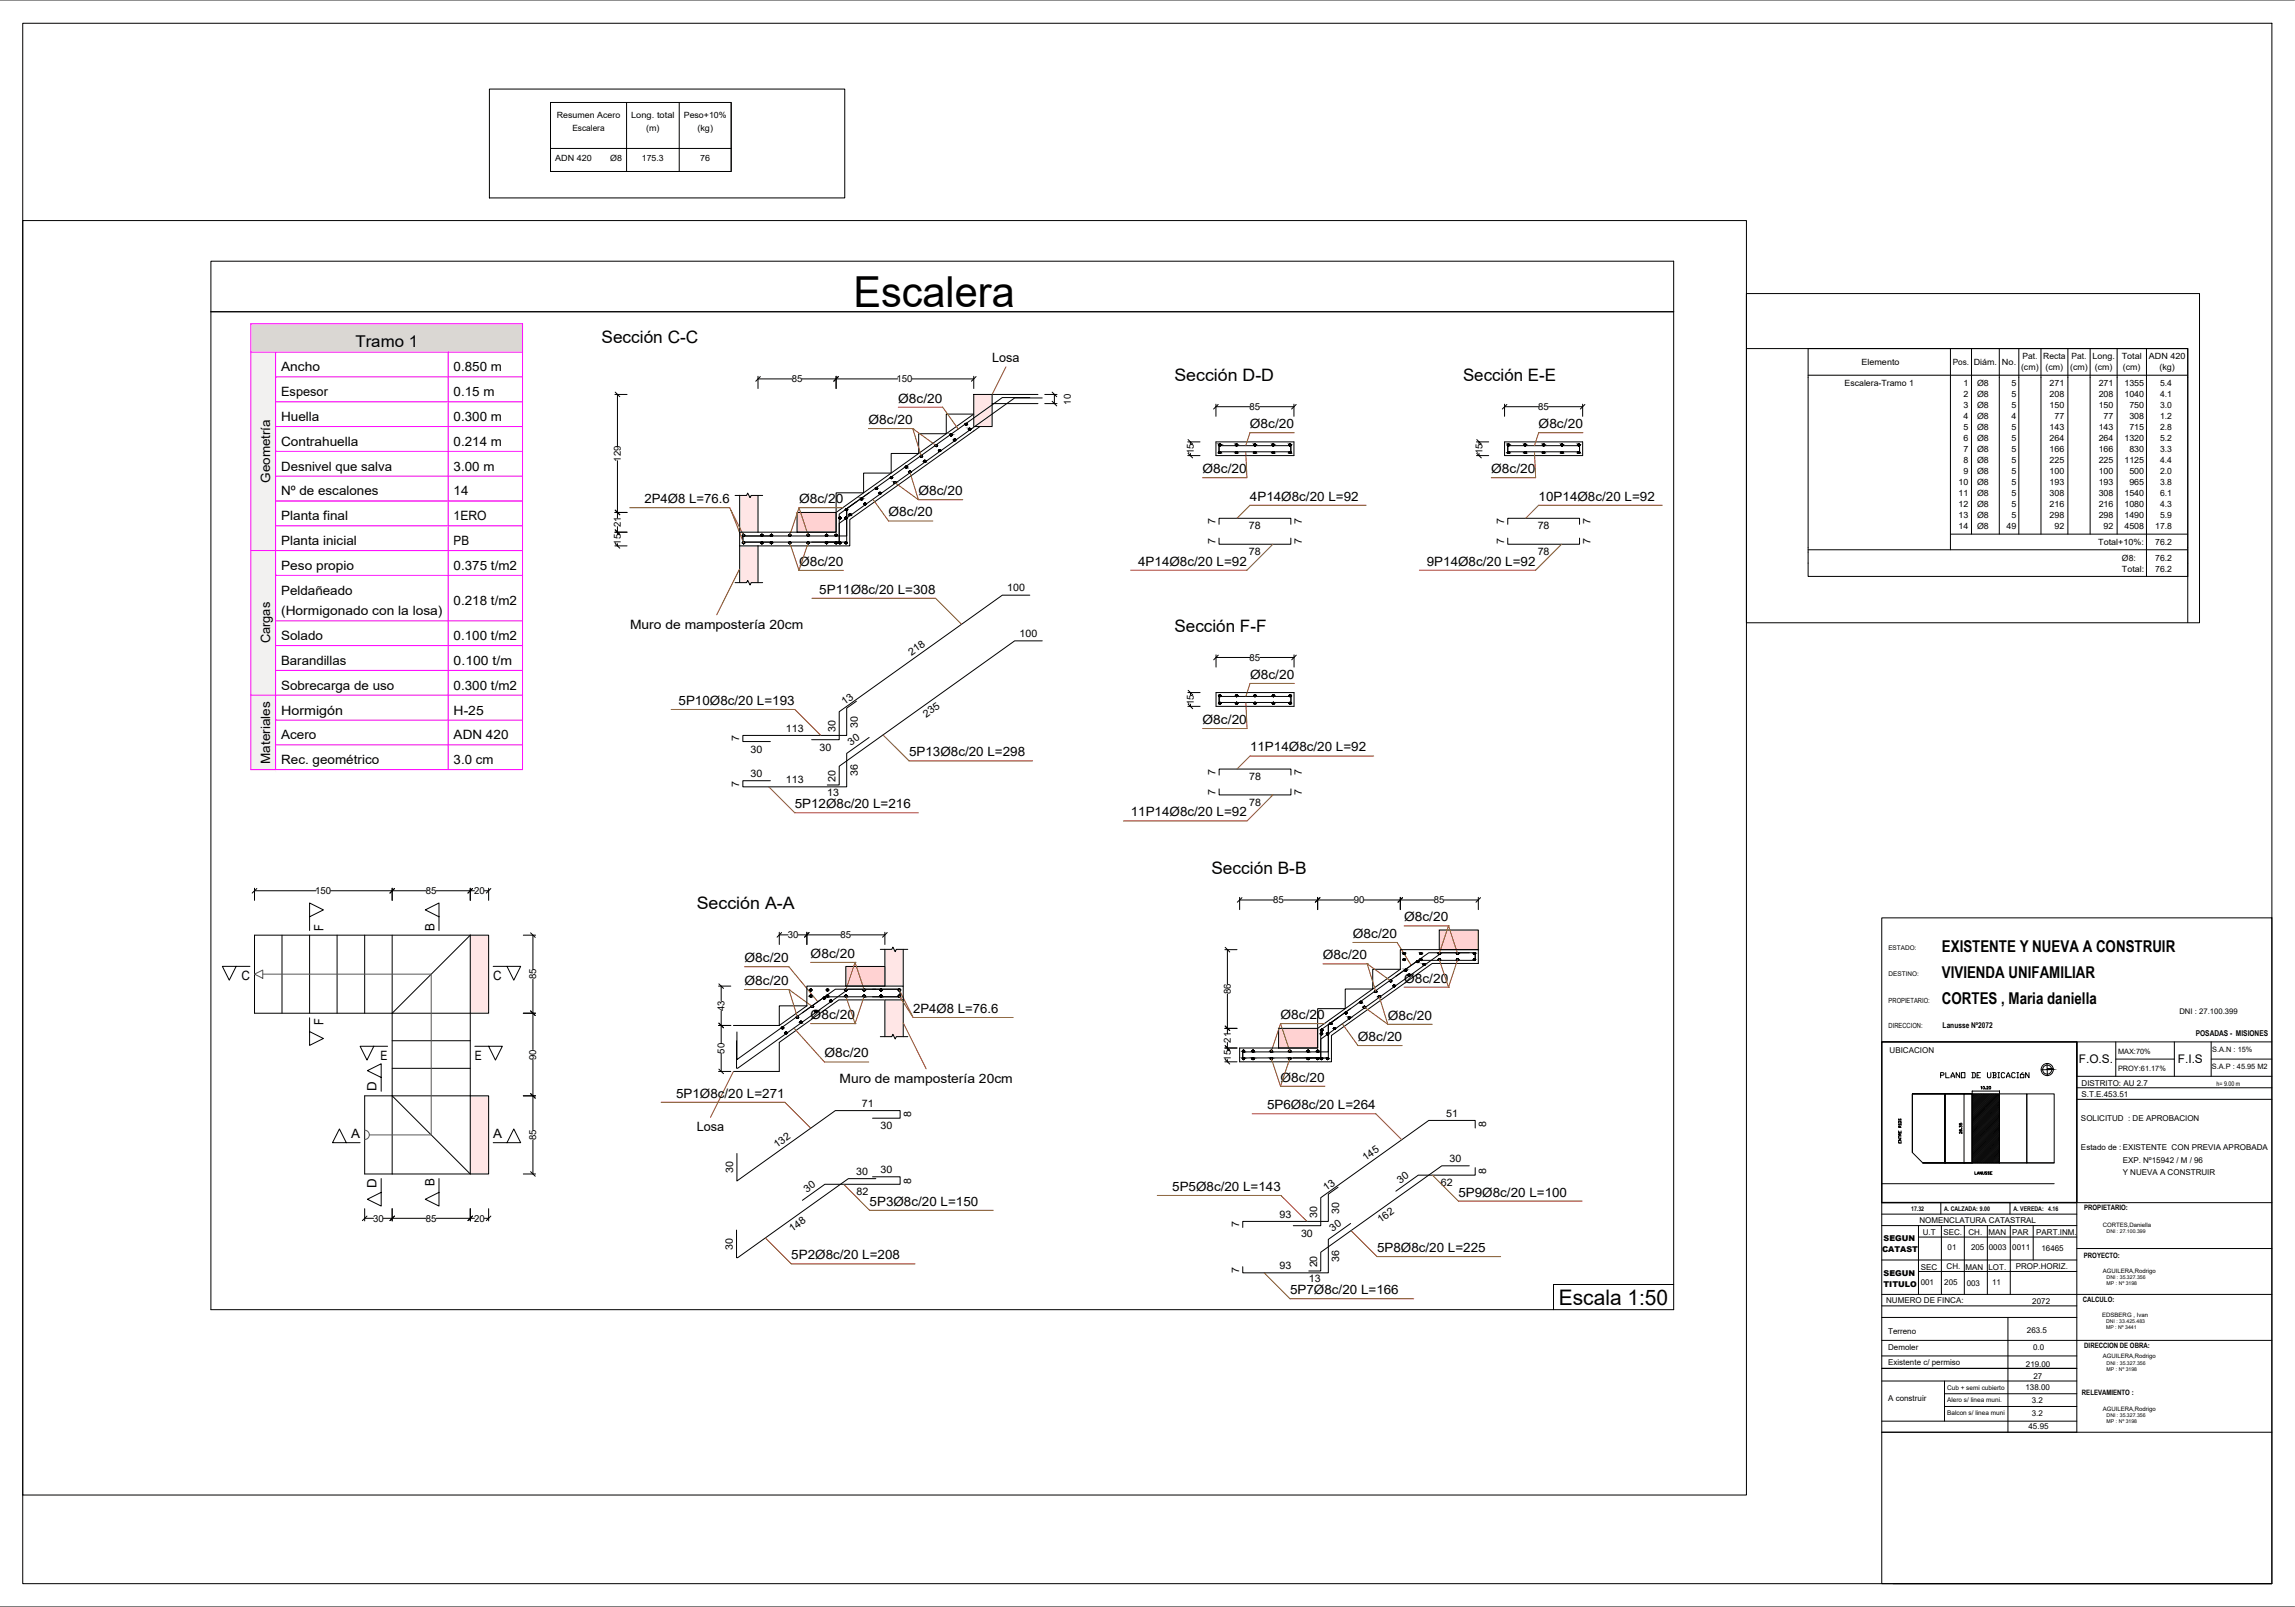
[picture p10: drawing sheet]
<svg xmlns="http://www.w3.org/2000/svg" width="1000mm" height="700mm" viewBox="0 0 1000 700" stroke-linecap="round" stroke-linejoin="round" font-family="sans-serif">
<defs><g id="words">
<text font-size="18.6" x="371.9" y="133.8">Escalera</text>
<text font-size="9.3" x="679.4" y="568.3">Escala 1:50</text>
<g font-size="7.5">
<text x="262.1" y="149.5">Sección C-C</text>
<text x="511.8" y="165.8">Sección D-D</text>
<text x="637.6" y="165.8">Sección E-E</text>
<text x="511.8" y="275.1">Sección F-F</text>
<text x="527.9" y="380.7">Sección B-B</text>
<text x="303.6" y="395.9">Sección A-A</text>
</g>
<g font-size="7.1">
<text x="154.9" y="151">Tramo 1</text>
<text x="846.2" y="414.8">EXISTENTE Y NUEVA A CONSTRUIR</text>
<text x="846.2" y="426.1">VIVIENDA UNIFAMILIAR</text>
<text x="846.2" y="437.2">CORTES , Maria daniella</text>
</g>
<g font-size="5.6">
<text x="122.5" y="161.8">Ancho</text>
<text x="197.7" y="161.8">0.850 m</text>
<text x="432.4" y="157.8">Losa</text>
<text x="122.5" y="172.6">Espesor</text>
<text x="197.7" y="172.6">0.15 m</text>
<text x="391.5" y="175.4">Ø8c/20</text>
<text x="122.5" y="183.4">Huella</text>
<text x="197.7" y="183.4">0.300 m</text>
<text x="378.5" y="184.7">Ø8c/20</text>
<text x="544.7" y="186.5">Ø8c/20</text>
<text x="670.5" y="186.5">Ø8c/20</text>
<text x="122.5" y="194.2">Contrahuella</text>
<text x="197.7" y="194.2">0.214 m</text>
<text x="122.5" y="205">Desnivel que salva</text>
<text x="197.7" y="205">3.00 m</text>
<text x="524" y="206.1">Ø8c/20</text>
<text x="649.9" y="206.1">Ø8c/20</text>
<text x="117.7" y="210.3" transform="rotate(-90 117.7 210.3)">Geometría</text>
<text x="122.5" y="215.8">Nº de escalones</text>
<text x="197.7" y="215.8">14</text>
<text x="400.2" y="215.6">Ø8c/20</text>
<text x="280.9" y="219.1">2P4Ø8 L=76.6</text>
<text x="348.2" y="219.1">Ø8c/20</text>
<text x="544.7" y="218.1">4P14Ø8c/20 L=92</text>
<text x="670.5" y="218.1">10P14Ø8c/20 L=92</text>
<text x="122.5" y="226.6">Planta final</text>
<text x="197.7" y="226.6">1ERO</text>
<text x="387.2" y="224.9">Ø8c/20</text>
<text x="122.5" y="237.4">Planta inicial</text>
<text x="197.7" y="237.4">PB</text>
<text x="122.5" y="248.2">Peso propio</text>
<text x="197.7" y="248.2">0.375 t/m2</text>
<text x="348.2" y="246.4">Ø8c/20</text>
<text x="496" y="246.4">4P14Ø8c/20 L=92</text>
<text x="621.8" y="246.4">9P14Ø8c/20 L=92</text>
<text x="122.5" y="259">Peldañeado</text>
<text x="197.7" y="263.4">0.218 t/m2</text>
<text x="357" y="258.6">5P11Ø8c/20 L=308</text>
<text x="122.5" y="268">(Hormigonado con la losa)</text>
<text x="274.6" y="273.8">Muro de mampostería 20cm</text>
<text x="117.7" y="280.2" transform="rotate(-90 117.7 280.2)">Cargas</text>
<text x="122.5" y="278.8">Solado</text>
<text x="197.7" y="278.8">0.100 t/m2</text>
<text x="122.5" y="289.6">Barandillas</text>
<text x="197.7" y="289.6">0.100 t/m</text>
<text x="544.7" y="295.7">Ø8c/20</text>
<text x="122.5" y="300.4">Sobrecarga de uso</text>
<text x="197.7" y="300.4">0.300 t/m2</text>
<text x="122.5" y="311.2">Hormigón</text>
<text x="197.7" y="311.2">H-25</text>
<text x="295.7" y="307">5P10Ø8c/20 L=193</text>
<text x="524.1" y="315.3">Ø8c/20</text>
<text x="122.5" y="322">Acero</text>
<text x="197.7" y="322">ADN 420</text>
<text x="396.2" y="329.4">5P13Ø8c/20 L=298</text>
<text x="544.7" y="327.3">11P14Ø8c/20 L=92</text>
<text x="117.7" y="332.7" transform="rotate(-90 117.7 332.7)">Materiales</text>
<text x="122.5" y="332.8">Rec. geométrico</text>
<text x="197.7" y="332.8">3.0 cm</text>
<text x="346.3" y="352">5P12Ø8c/20 L=216</text>
<text x="492.8" y="355.5">11P14Ø8c/20 L=92</text>
<text x="611.9" y="401.3">Ø8c/20</text>
<text x="140.9" y="405.3" transform="rotate(-90 140.9 405.3)">F</text>
<text x="189.3" y="405.3" transform="rotate(-90 189.3 405.3)">B</text>
<text x="589.5" y="408.5">Ø8c/20</text>
<text x="324.5" y="419.1">Ø8c/20</text>
<text x="353.3" y="417.2">Ø8c/20</text>
<text x="576.5" y="417.8">Ø8c/20</text>
<text x="105.2" y="426.9">C</text>
<text x="214.9" y="426.9">C</text>
<text x="324.5" y="429">Ø8c/20</text>
<text x="611.9" y="427.9">Ø8c/20</text>
<text x="353.3" y="443.8">Ø8c/20</text>
<text x="397.9" y="441.2">2P4Ø8 L=76.6</text>
<text x="558" y="443.8">Ø8c/20</text>
<text x="140.9" y="446.2" transform="rotate(-90 140.9 446.2)">F</text>
<text x="604.8" y="444.1">Ø8c/20</text>
<text x="591.8" y="453.4">Ø8c/20</text>
<text x="165.9" y="461.7">E</text>
<text x="206.9" y="461.7">E</text>
<text x="359.3" y="460.6">Ø8c/20</text>
<text x="365.8" y="471.5">Muro de mampostería 20cm</text>
<text x="558" y="471.1">Ø8c/20</text>
<text x="164.1" y="475.3" transform="rotate(-90 164.1 475.3)">D</text>
<text x="294.6" y="478.1">5P1Ø8c/20 L=271</text>
<text x="552.2" y="483.1">5P6Ø8c/20 L=264</text>
<text x="153" y="495.7">A</text>
<text x="214.9" y="495.7">A</text>
<text x="303.6" y="492.6">Losa</text>
<text x="164.1" y="517.5" transform="rotate(-90 164.1 517.5)">D</text>
<text x="189.3" y="516.7" transform="rotate(-90 189.3 516.7)">B</text>
<text x="510.8" y="518.7">5P5Ø8c/20 L=143</text>
<text x="635.6" y="521.1">5P9Ø8c/20 L=100</text>
<text x="379" y="525.1">5P3Ø8c/20 L=150</text>
<text x="600.1" y="545.3">5P8Ø8c/20 L=225</text>
<text x="344.8" y="548.5">5P2Ø8c/20 L=208</text>
<text x="562.2" y="563.7">5P7Ø8c/20 L=166</text>
</g>
<text font-size="5.3" x="844.5" y="470.6">PLANO DE UBICACIÓN</text>
<g font-size="5.2">
<text x="905.9" y="462.8">F.O.S.</text>
<text x="949.1" y="462.8">F.I.S</text>
</g>
<g font-size="4.5">
<text x="529.6" y="228.4" transform="rotate(-90 529.6 228.4)">7</text>
<text x="544.3" y="230.5">78</text>
<text x="567.3" y="228.4" transform="rotate(-90 567.3 228.4)">7</text>
<text x="655.4" y="228.4" transform="rotate(-90 655.4 228.4)">7</text>
<text x="670.1" y="230.5">78</text>
<text x="693.1" y="228.4" transform="rotate(-90 693.1 228.4)">7</text>
<text x="529.6" y="237" transform="rotate(-90 529.6 237)">7</text>
<text x="567.3" y="237" transform="rotate(-90 567.3 237)">7</text>
<text x="655.4" y="237" transform="rotate(-90 655.4 237)">7</text>
<text x="693.1" y="237" transform="rotate(-90 693.1 237)">7</text>
<text x="544.3" y="241.8">78</text>
<text x="670.1" y="241.8">78</text>
<text x="438.9" y="257.6">100</text>
<text x="444.3" y="277.5">100</text>
<text x="397.2" y="285.6" transform="rotate(-36 397.2 285.6)">218</text>
<text x="368" y="307.1" transform="rotate(-36 368 307.1)">13</text>
<text x="373.8" y="317" transform="rotate(-90 373.8 317)">30</text>
<text x="403.6" y="312.6" transform="rotate(-36 403.6 312.6)">235</text>
<text x="322.1" y="322.9" transform="rotate(-90 322.1 322.9)">7</text>
<text x="342.5" y="318.7">113</text>
<text x="364.1" y="318.7" transform="rotate(-90 364.1 318.7)">30</text>
<text x="327.1" y="327.8">30</text>
<text x="357.1" y="327">30</text>
<text x="370.8" y="324.9" transform="rotate(-36 370.8 324.9)">30</text>
<text x="327.1" y="338.4">30</text>
<text x="342.5" y="341.1">113</text>
<text x="364.1" y="340.4" transform="rotate(-90 364.1 340.4)">20</text>
<text x="373.8" y="338" transform="rotate(-90 373.8 338)">36</text>
<text x="529.7" y="337.6" transform="rotate(-90 529.7 337.6)">7</text>
<text x="544.3" y="339.7">78</text>
<text x="567.4" y="337.6" transform="rotate(-90 567.4 337.6)">7</text>
<text x="322.1" y="342.7" transform="rotate(-90 322.1 342.7)">7</text>
<text x="360.5" y="346.7">13</text>
<text x="529.7" y="346.2" transform="rotate(-90 529.7 346.2)">7</text>
<text x="567.4" y="346.2" transform="rotate(-90 567.4 346.2)">7</text>
<text x="544.3" y="351">78</text>
<text x="375.5" y="482.1">71</text>
<text x="383.7" y="491.8">30</text>
<text x="397" y="486.7" transform="rotate(-90 397 486.7)">8</text>
<text x="630.2" y="486.4">51</text>
<text x="647.7" y="491" transform="rotate(-90 647.7 491)">8</text>
<text x="338.5" y="500" transform="rotate(-36 338.5 500)">132</text>
<text x="595" y="505.8" transform="rotate(-35 595 505.8)">145</text>
<text x="631.7" y="506.2">30</text>
<text x="319.5" y="510.9" transform="rotate(-90 319.5 510.9)">30</text>
<text x="373.1" y="511.7">30</text>
<text x="383.7" y="510.9">30</text>
<text x="397" y="515.5" transform="rotate(-90 397 515.5)">8</text>
<text x="610.2" y="515.5" transform="rotate(-36 610.2 515.5)">30</text>
<text x="647.7" y="511.5" transform="rotate(-90 647.7 511.5)">8</text>
<text x="351.5" y="519.5" transform="rotate(-36 351.5 519.5)">30</text>
<text x="373.3" y="520.6">82</text>
<text x="577.9" y="518.8" transform="rotate(-35 577.9 518.8)">13</text>
<text x="627.8" y="516.6">62</text>
<text x="557.6" y="530.4">93</text>
<text x="574" y="530.3" transform="rotate(-90 574 530.3)">30</text>
<text x="583.6" y="528.6" transform="rotate(-90 583.6 528.6)">30</text>
<text x="601.6" y="532.7" transform="rotate(-36 601.6 532.7)">162</text>
<text x="345.2" y="536.7" transform="rotate(-36 345.2 536.7)">148</text>
<text x="540" y="534.6" transform="rotate(-90 540 534.6)">7</text>
<text x="567" y="538.6">30</text>
<text x="580.7" y="536.5" transform="rotate(-35 580.7 536.5)">30</text>
<text x="319.4" y="544.3" transform="rotate(-90 319.4 544.3)">30</text>
<text x="583.6" y="549.7" transform="rotate(-90 583.6 549.7)">36</text>
<text x="540" y="554.3" transform="rotate(-90 540 554.3)">7</text>
<text x="557.6" y="552.8">93</text>
<text x="574" y="552" transform="rotate(-90 574 552)">20</text>
<text x="570.4" y="558.3">13</text>
</g>
<g font-size="4.2">
<text x="345" y="166.5">85</text>
<text x="390.7" y="166.5">150</text>
<text x="466.7" y="176.2" transform="rotate(-90 466.7 176.2)">10</text>
<text x="544.5" y="178.6">85</text>
<text x="670.3" y="178.6">85</text>
<text x="520.2" y="197.9" transform="rotate(-90 520.2 197.9)">15</text>
<text x="646" y="197.9" transform="rotate(-90 646 197.9)">15</text>
<text x="270.6" y="201.1" transform="rotate(-90 270.6 201.1)">129</text>
<text x="270.6" y="229.5" transform="rotate(-90 270.6 229.5)">21</text>
<text x="270.6" y="237.3" transform="rotate(-90 270.6 237.3)">15</text>
<text x="544.6" y="287.8">85</text>
<text x="520.2" y="307.1" transform="rotate(-90 520.2 307.1)">15</text>
<text x="137.3" y="389.4">150</text>
<text x="185.6" y="389.4">85</text>
<text x="206.6" y="389.4">20</text>
<text x="554.9" y="393.5">85</text>
<text x="589.9" y="393.5">90</text>
<text x="624.9" y="393.5">85</text>
<text x="343.3" y="408.7">30</text>
<text x="366.3" y="408.7">85</text>
<text x="233.7" y="426.6" transform="rotate(-90 233.7 426.6)">85</text>
<text x="536.4" y="433.1" transform="rotate(-90 536.4 433.1)">86</text>
<text x="315.8" y="440.3" transform="rotate(-90 315.8 440.3)">43</text>
<text x="536.4" y="454.2" transform="rotate(-90 536.4 454.2)">21</text>
<text x="233.7" y="461.6" transform="rotate(-90 233.7 461.6)">90</text>
<text x="315.8" y="458.9" transform="rotate(-90 315.8 458.9)">50</text>
<text x="536.4" y="461.9" transform="rotate(-90 536.4 461.9)">15</text>
<text x="233.7" y="496.6" transform="rotate(-90 233.7 496.6)">85</text>
<text x="162.6" y="532.1">30</text>
<text x="185.6" y="532.1">85</text>
<text x="206.6" y="532.1">20</text>
</g>
<g font-size="3.7">
<text x="242.7" y="51.3">Resumen Acero</text>
<text x="275" y="51.3">Long. total</text>
<text x="298" y="51.3">Peso+10%</text>
<text x="249.4" y="57.2">Escalera</text>
<text x="281.6" y="57.2">(m)</text>
<text x="304" y="57.2">(kg)</text>
<text x="241.9" y="70">ADN 420</text>
<text x="265.9" y="70">Ø8</text>
<text x="279.7" y="70">175.3</text>
<text x="305.1" y="70">76</text>
<text x="811.2" y="159">Elemento</text>
<text x="851" y="159">Pos.</text>
<text x="860.1" y="159">Diám.</text>
<text x="872.4" y="159">No.</text>
<text x="880.7" y="161.3">(cm)</text>
<text x="881.3" y="156.6">Pat.</text>
<text x="890.4" y="156.6">Recta</text>
<text x="891.5" y="161.3">(cm)</text>
<text x="902.2" y="161.3">(cm)</text>
<text x="902.8" y="156.6">Pat.</text>
<text x="911.9" y="156.6">Long.</text>
<text x="912.9" y="161.3">(cm)</text>
<text x="924.6" y="156.6">Total</text>
<text x="925.2" y="161.3">(cm)</text>
<text x="936.4" y="156.6">ADN 420</text>
<text x="941" y="161.3">(kg)</text>
<text x="803.9" y="168.2">Escalera-Tramo 1</text>
<text x="855.6" y="168.2">1</text>
<text x="855.6" y="172.9">2</text>
<text x="861.6" y="168.2">Ø8</text>
<text x="861.6" y="172.9">Ø8</text>
<text x="876.6" y="168.2">5</text>
<text x="876.6" y="172.9">5</text>
<text x="893.1" y="168.2">271</text>
<text x="893.1" y="172.9">208</text>
<text x="914.6" y="168.2">271</text>
<text x="914.6" y="172.9">208</text>
<text x="925.8" y="168.2">1355</text>
<text x="925.8" y="172.9">1040</text>
<text x="941.4" y="168.2">5.4</text>
<text x="941.4" y="172.9">4.1</text>
<text x="855.6" y="177.8">3</text>
<text x="861.6" y="177.8">Ø8</text>
<text x="876.6" y="177.8">5</text>
<text x="893.1" y="177.8">150</text>
<text x="914.6" y="177.8">150</text>
<text x="927.9" y="177.8">750</text>
<text x="941.4" y="177.8">3.0</text>
<text x="855.6" y="182.6">4</text>
<text x="861.6" y="182.6">Ø8</text>
<text x="876.6" y="182.6">4</text>
<text x="895.3" y="182.6">77</text>
<text x="916.7" y="182.6">77</text>
<text x="927.9" y="182.6">308</text>
<text x="941.4" y="182.6">1.2</text>
<text x="855.6" y="187.4">5</text>
<text x="861.6" y="187.4">Ø8</text>
<text x="876.6" y="187.4">5</text>
<text x="893.1" y="187.4">143</text>
<text x="914.6" y="187.4">143</text>
<text x="927.9" y="187.4">715</text>
<text x="941.4" y="187.4">2.8</text>
<text x="855.6" y="192.2">6</text>
<text x="855.6" y="197">7</text>
<text x="861.6" y="192.2">Ø8</text>
<text x="861.6" y="197">Ø8</text>
<text x="876.6" y="192.2">5</text>
<text x="876.6" y="197">5</text>
<text x="893.1" y="192.2">264</text>
<text x="893.1" y="197">166</text>
<text x="914.6" y="192.2">264</text>
<text x="914.6" y="197">166</text>
<text x="925.8" y="192.2">1320</text>
<text x="927.9" y="197">830</text>
<text x="941.4" y="192.2">5.2</text>
<text x="941.4" y="197">3.3</text>
<text x="855.6" y="201.8">8</text>
<text x="861.6" y="201.8">Ø8</text>
<text x="876.6" y="201.8">5</text>
<text x="893.1" y="201.8">225</text>
<text x="914.6" y="201.8">225</text>
<text x="925.8" y="201.8">1125</text>
<text x="941.4" y="201.8">4.4</text>
<text x="855.6" y="206.6">9</text>
<text x="861.6" y="206.6">Ø8</text>
<text x="876.6" y="206.6">5</text>
<text x="893.1" y="206.6">100</text>
<text x="914.6" y="206.6">100</text>
<text x="927.9" y="206.6">500</text>
<text x="941.4" y="206.6">2.0</text>
<text x="853.5" y="211.4">10</text>
<text x="861.6" y="211.4">Ø8</text>
<text x="876.6" y="211.4">5</text>
<text x="893.1" y="211.4">193</text>
<text x="914.6" y="211.4">193</text>
<text x="927.9" y="211.4">965</text>
<text x="941.4" y="211.4">3.8</text>
<text x="853.5" y="216.2">11</text>
<text x="853.5" y="221">12</text>
<text x="861.6" y="216.2">Ø8</text>
<text x="861.6" y="221">Ø8</text>
<text x="876.6" y="216.2">5</text>
<text x="876.6" y="221">5</text>
<text x="893.1" y="216.2">308</text>
<text x="893.1" y="221">216</text>
<text x="914.6" y="216.2">308</text>
<text x="914.6" y="221">216</text>
<text x="925.8" y="216.2">1540</text>
<text x="925.8" y="221">1080</text>
<text x="941.4" y="216.2">6.1</text>
<text x="941.4" y="221">4.3</text>
<text x="853.5" y="225.8">13</text>
<text x="861.6" y="225.8">Ø8</text>
<text x="876.6" y="225.8">5</text>
<text x="893.1" y="225.8">298</text>
<text x="914.6" y="225.8">298</text>
<text x="925.8" y="225.8">1490</text>
<text x="941.4" y="225.8">5.9</text>
<text x="853.5" y="230.6">14</text>
<text x="861.6" y="230.6">Ø8</text>
<text x="874.4" y="230.6">49</text>
<text x="895.3" y="230.6">92</text>
<text x="916.7" y="230.6">92</text>
<text x="925.8" y="230.6">4508</text>
<text x="939.2" y="230.6">17.8</text>
<text x="914.4" y="237.4">Total+10%:</text>
<text x="939.2" y="237.4">76.2</text>
<text x="924.7" y="244.2">Ø8:</text>
<text x="939.2" y="244.2">76.2</text>
<text x="924.7" y="249">Total:</text>
<text x="939.2" y="249">76.2</text>
</g>
<g font-size="3.5">
<text x="846.6" y="447.6">Lanusse Nº2072</text>
<text x="956.9" y="451.2">POSADAS - MISIONES</text>
<text x="823.5" y="458.7">UBICACION</text>
<text x="907.1" y="472.8">DISTRITO: AU 2.7</text>
<text x="907.1" y="477.6">S.T.E.453.51</text>
<text x="906.9" y="488.4">SOLICITUD : DE APROBACION</text>
<text x="906.9" y="500.8">Estado de :EXISTENTE CON PREVIA APROBADA</text>
<text x="925" y="506.4">EXP. Nº15942 / M / 96</text>
<text x="925" y="511.6">Y NUEVA A CONSTRUIR</text>
<text x="836.5" y="532.6">NOMENCLATURA CATASTRAL</text>
<text x="837.9" y="537.7">U.T</text>
<text x="846.9" y="537.7">SEC.</text>
<text x="857.8" y="537.7">CH.</text>
<text x="866.5" y="537.8">MAN</text>
<text x="876.9" y="537.7">PAR</text>
<text x="887.4" y="537.7">PART.INM.</text>
<text x="820.2" y="545.2">CATAST</text>
<text x="820.8" y="540.4">SEGUN</text>
<text x="848.7" y="544.5">01</text>
<text x="858.9" y="544.5">205</text>
<text x="866.7" y="544.5">0003</text>
<text x="876.9" y="544.6">0011</text>
<text x="889.6" y="544.7">16465</text>
<text x="820.8" y="555.7">SEGUN</text>
<text x="837.1" y="553.1">SEC</text>
<text x="848.3" y="552.8">CH.</text>
<text x="856.5" y="553">MAN</text>
<text x="866.6" y="552.9">LOT.</text>
<text x="878.5" y="552.9">PROP.HORIZ.</text>
<text x="820.8" y="560.5">TITULO</text>
<text x="837" y="559.8">001</text>
<text x="847.3" y="559.8">205</text>
<text x="857.1" y="560">003</text>
<text x="868.1" y="559.9">11</text>
<text x="821.9" y="567.7">NUMERO DE FINCA:</text>
<text x="885.7" y="567.9">2072</text>
<text x="822.8" y="581">Terreno</text>
<text x="883.3" y="580.7">263.5</text>
<text x="822.8" y="587.8">Demoler</text>
<text x="886" y="588.1">0.0</text>
<text x="822.8" y="594.7">Existente c/ permiso</text>
<text x="882.9" y="595.2">219.00</text>
<text x="882.6" y="605.5">138.00</text>
<text x="886.1" y="600.8">27</text>
<text x="822.8" y="610.2">A construir</text>
<text x="885.4" y="611.1">3.2</text>
<text x="885.4" y="616.6">3.2</text>
<text x="884" y="622.5">45.95</text>
</g>
<text font-size="3.4" x="949.7" y="441.7">DNI : 27.100.399</text>
<g font-size="3.2">
<text x="923" y="459">MAX:70%</text>
<text x="964.1" y="458.4">S.A.N : 15%</text>
<text x="923" y="466.4">PROY:61.17%</text>
<text x="963.9" y="465.8">S.A.P : 45.95 M2</text>
<text x="908.3" y="527">PROPIETARIO:</text>
<text x="908.1" y="547.9">PROYECTO:</text>
<text x="907.7" y="567">CALCULO:</text>
<text x="908.3" y="586.9">DIRECCION DE OBRA:</text>
<text x="907.3" y="607.4">RELEVAMIENTO :</text>
</g>
<g font-size="3.1">
<text x="823" y="436.8">PROPIETARIO:</text>
<text x="823" y="447.6">DIRECCION:</text>
</g>
<g font-size="2.8">
<text x="822.9" y="413.9">ESTADO:</text>
<text x="823" y="425">DESTINO:</text>
<text x="966" y="472.8">h= 9.00 m</text>
<text x="832.8" y="527.5">17.32</text>
<text x="847.2" y="527.5">A. CALZADA: 9.00</text>
<text x="877.4" y="527.5">A. VEREDA: 4.16</text>
<text x="848.5" y="605.2">Cub + semi cubierto</text>
<text x="848.5" y="610.7">Alero s/ linea muni.</text>
<text x="848.5" y="616.3">Balcon s/ linea muni</text>
</g>
<g font-size="2.6">
<text x="916.3" y="534.4">CORTES,Daniella</text>
<text x="916.3" y="554.4">AGUILERA,Rodrigo</text>
<text x="916.1" y="573.6">EDSBERG , Ivan</text>
<text x="916.3" y="591.7">AGUILERA,Rodrigo</text>
<text x="916.3" y="614.4">AGUILERA,Rodrigo</text>
</g>
<g font-size="2.2">
<text x="918" y="537.2">DNI : 27.100.399</text>
<text x="918" y="557.2">DNI : 35.327.356</text>
<text x="918" y="559.7">MP : Nº 3198</text>
<text x="917.8" y="576.3">DNI : 33.425.483</text>
<text x="917.8" y="578.8">MP : Nº 3441</text>
<text x="918" y="594.4">DNI : 35.327.356</text>
<text x="918" y="596.9">MP : Nº 3198</text>
<text x="918" y="617.1">DNI : 35.327.356</text>
<text x="918" y="619.6">MP : Nº 3198</text>
</g>
</g></defs>
<!-- layer: ESC_RECUADRO_DEL_DETALLE -->
<path d="M91.9 113.8h637.5v456.6h-637.5zM91.9 135.8h637.5M729.4 559.4h-52.4v11" fill="none" stroke="#000" stroke-width=".44"/>
<!-- layer: ESC_LINEAS_DE_LA_TABLA -->
<path d="M109.3 141h118.4v12.4h-118.4z" fill="none" stroke="#dad7d3" stroke-width=".44"/>
<path d="M109.3 141l118.4 12.4v-12.4zM109.3 141l118.4 12.4h-118.4z" fill="#dad7d3" stroke="#dad7d3" stroke-width=".44"/>
<path d="M109.3 153.4h10.8v86.4h-10.8zM109.3 239.8h10.8v63h-10.8zM109.3 302.8h10.8v32.4h-10.8z" fill="none" stroke="#f2f1f0" stroke-width=".44"/>
<g fill="#f2f1f0" stroke="#f2f1f0" stroke-width=".44">
<path d="M109.3 153.4l10.8 86.4v-86.4zM109.3 153.4l10.8 86.4h-10.8z"/>
<path d="M109.3 239.8l10.8 63v-63zM109.3 239.8l10.8 63h-10.8z"/>
<path d="M109.3 302.8l10.8 32.4v-32.4zM109.3 302.8l10.8 32.4h-10.8z"/>
</g>
<g fill="none" stroke="#f0f" stroke-width=".44">
<path d="M109.3 141h118.4v194.2h-118.4zM109.3 153.4h118.4M120.1 153.4v181.8M195.3 153.4v181.8M120.1 164.2h107.6M120.1 175h107.6M120.1 185.8h107.6M120.1 196.6h107.6M120.1 207.4h107.6M120.1 218.2h107.6M109.3 239.8h118.4M120.1 229h107.6"/>
<path d="M120.1 250.6h107.6M120.1 270.4h107.6M120.1 281.2h107.6M120.1 292h107.6M109.3 302.8h118.4M120.1 313.6h107.6M120.1 324.4h107.6"/>
</g>
<!-- layer: ESC_GEOMETRIA_APOYO -->
<g fill="#ffe6e6" stroke="#ffe6e6" stroke-width=".44">
<path d="M322.3 215.8l8 16v-16zM322.3 215.8l8 16h-8z"/>
<path d="M322.3 237.8l8 16v-16zM322.3 237.8l8 16h-8z"/>
<path d="M424.3 171.8l8.1 14v-14zM424.3 171.8l8.1 14h-8.1z"/>
<path d="M385.6 413.5l8 16v-16zM385.6 413.5l8 16h-8z"/>
<path d="M385.6 435.5l8 16v-16zM385.6 435.5l8 16h-8z"/>
<path d="M204.9 477.3l8 34v-34zM204.9 477.3l8 34h-8z"/>
<path d="M204.9 407.3l8 34v-34zM204.9 407.3l8 34h-8z"/>
</g>
<g fill="none" stroke="#000" stroke-width=".44">
<path d="M424.3 171.8h8.1v14h-8.1zM432.4 171.8h19.9M432.4 175.8h19.9M427.1 185.8l-2.8 1.9M320.3 215.8h5l.5-1 1.1 2 .5-1h5M322.3 215.8v16M330.3 215.8v16h-8v6M322.3 237.8h8v16M322.3 237.8v16M320.3 253.8h5l.5-1 1.1 2 .5-1h5M204.9 407.3v34M383.6 413.5h5l.5-1 1 2 .5-1h5"/>
<path d="M385.6 413.5v16h8v6M393.6 413.5v16M393.6 435.5h-8v16M393.6 435.5v16M319.6 446.6h20M339.6 454v12.7h-20M383.6 451.5h5l.5-1 1 2 .5-1h5M204.9 477.3v34"/>
</g>
<!-- layer: ESC_LINEA_REFERENCIA_ARMADURA -->
<g fill="none" stroke="#954a00" stroke-width=".44">
<path d="M438.4 159.8l-6 12M391.5 177.3h19.3l6.8 9.6M378.5 186.7h19.3M397.8 186.7h.1M397.8 186.7l10.2 7.4M397.8 186.7l3.7 12M542.9 196.8l.5 11.3h-19.4M564 188.5h-19.3l-1.8 5.6M668.7 196.8l.5 11.3h-19.3M689.8 188.5h-19.3l-1.8 5.6M380.4 217.4l6.8 9.5h19.3M390 210.2l10.2 7.4"/>
<path d="M396.5 205.5l3.7 12.1M400.2 217.6h19.4M274.4 221.1h43.6l.6 1.3M318.6 222.4l5.4 10.7M318.6 222.4l5.4 14M344.2 236.4l4 12M348.2 221.1l4 12M348.2 221.1l-4 12M348.2 221.1h19.3M352.2 236.4l-4 12M554.7 237l-11.3 11.3h-50.7M595.3 220.1h-50.6l-5.7 5.6"/>
<path d="M680.5 237l-11.3 11.3h-50.7M724.4 220.1h-53.9l-5.7 5.6M322.3 247.7l-10 20.1M348.2 248.4h19.3M353.8 260.6h53.9l11.3 11.3M564 297.7h-19.3l-1.8 5.6M292.5 309h53.9l11.3 11.3M542.9 306l.5 11.3h-19.3M384.8 320.1l11.4 11.3h53.8M598.6 329.3h-53.9l-5.6 5.7M335 342.7l11.3 11.3h53.9M554.7 346.2l-11.3 11.4h-53.9"/>
<path d="M353.3 419.2h19.3M372.6 419.2h.1M372.6 419.2l4 12M372.6 419.2l-4 12M576.5 419.8h19.3M589.5 410.5h19.3l6.2 9.9M595.8 419.8h.1M595.8 419.8l10.2 7.4M595.8 419.8l3.7 12.1M611.9 403.3h19.3M627.2 417.9l4 12.1M631.2 403.3h.1"/>
<path d="M631.2 403.3l4 12M631.2 403.3l-4 12M635.2 417.9l-4 12.1M324.5 421.1h19.3l12.6 15.2M324.5 431h19.3M343.8 431h.1M343.8 431l10.2 7.4M343.8 431l3.7 12.1M368.6 433.8l4 12M376.6 433.8l-4 12M391.9 433.8l6 9.4M391.9 431.2l6 12"/>
<path d="M594.6 438.7l10.2 7.4M601 434l3.8 12.1M611.9 430h19.3M631.2 430h.1M346 447.8l13.3 14.7h19.3M353.3 445.8h19.3M372.6 445.8h.1M393.6 445.5l10 20M397.9 443.2h43.6M558 445.8h19.4M558 445.8l4.1 12M558 445.8l-3.9 12"/>
<path d="M585 445.9l6.8 9.5h19.3M604.8 446.1h19.3M319.6 466.7l-10 19.9M554.1 461.1l3.9 12M558 473.1h19.4M562.1 461.1l-4.1 12M288.1 480.1h53.9l11.3 11.3M545.7 485.1h53.9l11.3 11.3M367.7 515.8l11.3 11.3h53.9M624.2 511.8l11.4 11.3h53.8M333.5 539.2l11.3 11.3h53.9M504.3 520.7h53.9l11.4 11.3"/>
<path d="M588.8 536l11.3 11.3h53.9M550.9 554.4l11.3 11.3h53.9"/>
</g>
<!-- layer: ESC_CONTORNO_ESCALERA -->
<path d="M424.3 171.8v8.6l-59.9 42.8v8.6h-34.1M424.3 187.7l-54 38.6v11.5h-40M529.9 192.5h34v5.9h-34zM655.7 192.5h34v5.9h-34zM529.9 301.6h34v6.1h-34zM110.9 407.3h102v34h-8v36h8v34h-54M385.6 435.5h-20.1l-25.9 18.5M385.6 429.5h-34v8.6l-12 8.5M110.9 441.3h60v36h-12M540.2 456.5h34v-8.6l36-25.7v-8.6h34v6h-20.1l-43.9 31.4v11.5h-40z" fill="none" stroke="#000" stroke-width=".44"/>
<!-- layer: ESC_COTAS -->
<g fill="none" stroke="#000" stroke-width=".44">
<path d="M268 171.8h5.3M268.1 170.8l2 2M269.1 171.8v22.5M330.3 163.9v5.3M330.3 165h14.9M331.3 164l-1.9 2M349.5 165h41.7M364.4 163.9v5.3M365.3 164l-2 2M397.5 165h26.8M424.3 163.9v5.3M425.4 164l-2.1 2"/>
<path d="M455.3 171.8h5.3M455.3 175.8h5.3M458.5 174.8l2 2M458.5 170.8l2 2M459.5 171.8v4M529.9 176v5.3M529.9 177.1h14.8M530.9 176.2l-2 2M549 177.1h14.9M563.9 176v5.3M564.9 176.2l-2 2M655.7 177.1h14.8"/>
<path d="M655.7 176v5.3M656.7 176.2l-2 2M674.8 177.1h14.9M689.7 176v5.3M690.7 176.2l-2 2M517.6 198.4h5.3M517.6 192.5h5.3M517.7 191.4l2 2M517.7 197.5l2 1.9M518.8 192.5v.9M518.8 197.5v.9M643.4 198.4h5.4"/>
<path d="M643.4 192.5h5.4M643.6 191.4l1.9 2M643.6 197.5l1.9 1.9M644.5 192.5v.9M644.5 197.5v.9M269.1 200.7v24.9M268 237.8h5.3M268 231.8h5.3M268 223.2h5.3M268.1 230.8l2 2M268.1 236.8l2 2M268.1 222.2l2 2"/>
<path d="M269.1 229.4v3.4M269.1 236.8v1M529.9 285.2v5.3M529.9 286.4h14.8M530.9 285.3l-2 2.1M549.1 286.4h14.8M563.9 285.2v5.3M564.9 285.3l-2 2.1M517.7 307.7h5.3M517.7 301.6h5.3M517.8 300.7l2 2M517.8 306.7l2 2"/>
<path d="M518.8 301.6v1.1M518.8 306.7v1M110.9 388h26.9M110.9 386.9v5.2M111.9 387l-2 2M144.1 388h41.7M170.9 386.9v5.2M171.9 387l-2 2M190.1 388h16.7M204.9 386.9v5.2M205.9 387l-2 2M211.1 388h1.8"/>
<path d="M212.9 386.9v5.2M213.9 387l-2 2M540.2 390.8v5.4M540.2 392h14.8M541.2 391l-2 2M559.4 392h30.7M574.2 390.8v5.4M575.2 391l-2 2M594.4 392h30.7M610.2 390.8v5.4M611.2 391l-2 2M629.4 392h14.8"/>
<path d="M644.2 390.8v5.4M645.2 391l-2 2M228 407.3h5.4M231.2 406.3l2.1 2M232.2 407.3v14.8M339.6 406v5.4M339.6 407.2h3.9M340.6 406.2l-2 2M347.8 407.2h18.6M351.6 406v5.4M352.6 406.2l-2 2M370.8 407.2h14.8"/>
<path d="M385.6 406v5.4M386.6 406.2l-2 2M533.8 413.6h5.3M533.9 412.6l2 2M534.9 413.6v15M232.2 426.4v30.8M313.1 429.5h5.4M313.3 428.5l2 2M314.3 429.5v6.3M534.9 432.9v17.4M228 441.3h5.4M231.2 440.3l2.1 2"/>
<path d="M313.1 446.6h5.4M313.3 445.6l2 2M314.3 440.3v14.2M314.3 458.8v7.9M533.8 456.5h5.3M533.8 447.9h5.3M533.9 455.4l2 2.1M533.9 446.9l2 2M534.9 454v3.4M228 477.3h5.4M231.2 476.3l2.1 2M232.2 461.4v30.7"/>
<path d="M313.1 466.7h5.4M313.3 465.6l2 2M533.8 462.5h5.3M533.9 461.4l2 2M534.9 461.5v1M232.2 496.5v14.8M228 511.3h5.4M231.2 510.3l2.1 2M158.9 526.4v5.4M158.9 530.6h3.9M159.9 529.6l-2 2M167 530.6h18.8"/>
<path d="M170.9 526.4v5.4M171.9 529.6l-2 2M190.1 530.6h16.7M204.9 526.4v5.4M205.9 529.6l-2 2M211.1 530.6h1.8M212.9 526.4v5.4M213.9 529.6l-2 2"/>
</g>
<!-- layer: ESC_ESCALON -->
<g fill="none" stroke="#000" stroke-width=".44">
<path d="M424.3 180.4h-11.9v8.5h-12.1v8.6h-11.9v8.6h-12.1v8.5h-11.9v8.6M110.9 407.3v34M122.9 407.3v34M134.9 407.3v34M146.9 407.3v34M158.9 407.3v34M170.9 407.3v34M204.9 407.3l-34 34M351.6 438.1h-12v8.5M610.2 422.2h-12v8.6h-12v8.5h-12v8.6M170.9 453.3h34M170.9 441.3h34"/>
<path d="M158.9 477.3v34M170.9 477.3v34M170.9 477.3l34 34M170.9 477.3h34M170.9 465.3h34"/>
</g>
<!-- layer: ESC_RECRECIDO -->
<g fill="#ffd2d2" stroke="#ffd2d2" stroke-width=".44">
<path d="M347.3 223.2l17.1 8.6v-8.6zM347.3 223.2l17.1 8.6h-17.1z"/>
<path d="M368.6 420.9l17 8.6v-8.6zM368.6 420.9l17 8.6h-17z"/>
<path d="M557.2 447.9l17 8.6v-8.6zM557.2 447.9l17 8.6h-17z"/>
<path d="M627.2 405.1l17 8.5v-8.5zM627.2 405.1l17 8.5h-17z"/>
</g>
<path d="M347.3 223.2h17.1v8.6h-17.1zM627.2 405.1h17v8.5h-17zM368.6 420.9h17v8.6h-17zM557.2 447.9h17v8.6h-17z" fill="none" stroke="#000" stroke-width=".44"/>
<!-- layer: ESC_BARRAS_ARMADURA_LONGITUDINAL -->
<g fill="none" stroke="#000" stroke-width=".44">
<path d="M448.8 173.2h-12l-71.1 50.7v12.2h-12M454.2 173.3h-12l-76.5 54.6v8.2h-5.2M531.2 196.8v-2.7h31.3v2.7M531.2 194.1v2.7h31.3v-2.7M657.1 196.8v-2.7h31.2v2.7M657.1 194.1v2.7h31.2v-2.7M373.2 218.5l-4.2 3v11.9h-45.3v2.7h12M378.8 214.6l-9.8 6.9v14.6h-45.3v-2.7h12M531.2 228.4v-2.7h31.3v2.7M531.2 234.4v2.6h31.3v-2.6M657.1 228.4v-2.7h31.2v2.7M657.1 234.4v2.6h31.2v-2.6"/>
<path d="M448.8 259.2h-12l-71.1 50.8v12.2h-12M454.2 279.1h-12l-76.5 54.6v8.2h-5.2M373.2 305.4l-4.2 3v11.9h-45.3v2.7h12M531.3 306v-2.7h31.3v2.7M531.3 303.3v2.7h31.3v-2.7M378.8 321.2l-9.8 6.9v14.6h-45.3v-2.7h12M531.3 337.6v-2.6h31.3v2.6M531.3 343.6v2.6h31.3v-2.6M640.3 415h-12l-52.7 37.6v8.2h-5.2M642.9 418.3v-3.3h-20.3l-47 33.6v12.2h-12M642.9 415v3.3h-24.8l-9.8 6.9M380.2 434.1h12.1v-3.3h-28.3l-42.9 30.7v-12"/>
<path d="M380.2 430.8h12.1v3.3h-32.8l-9.8 7M381.7 430.8h-12l-48.2 34.5h-.5v-12M588.6 439.3l-9.7 6.9v14.6h-37.3v-2.7M583.1 443.2l-4.2 3v11.9h-37.3v2.7M380.2 487h12.1v-3.3h-28.3l-42.9 30.7v-12M642.9 491.3v-3.3h-20.3l-47 33.6v12.2h-12M380.2 512.5h12.1v3.3h-32.8l-9.8 7M381.7 513.3h-12l-48.2 34.5h-.5v-12.1M583.1 517.1l-4.2 3v11.9h-37.3v2.6M640.3 507.8h-12l-52.7 37.6v8.2h-5.2M642.9 508.6v3.2h-24.8l-9.8 7M588.6 532.9l-9.7 6.9v14.6h-37.3v-2.7"/>
</g>
<!-- layer: ESC_BARRAS_ARMADURA_TRANSVERSAL -->
<g fill="none" stroke="#000" stroke-width=".44">
<circle cx="401.5" cy="198.7" r=".4"/>
<circle cx="408" cy="194.1" r=".4"/>
<circle cx="409.6" cy="196.2" r=".4"/>
<circle cx="414.5" cy="189.4" r=".4"/>
<circle cx="416.1" cy="191.6" r=".4"/>
<circle cx="421" cy="184.8" r=".4"/>
<circle cx="422.6" cy="186.9" r=".4"/>
<circle cx="531.6" cy="193.8" r=".4"/>
<circle cx="531.6" cy="197.1" r=".4"/>
<circle cx="538.9" cy="193.8" r=".4"/>
<circle cx="538.9" cy="197.1" r=".4"/>
<circle cx="546.9" cy="193.8" r=".4"/>
<circle cx="546.9" cy="197.1" r=".4"/>
<circle cx="554.9" cy="193.8" r=".4"/>
<circle cx="554.9" cy="197.1" r=".4"/>
<circle cx="562.2" cy="193.8" r=".4"/>
<circle cx="562.2" cy="197.1" r=".4"/>
<circle cx="657.4" cy="193.8" r=".4"/>
<circle cx="657.4" cy="197.1" r=".4"/>
<circle cx="664.7" cy="193.8" r=".4"/>
<circle cx="664.7" cy="197.1" r=".4"/>
<circle cx="672.7" cy="197.1" r=".4"/>
<circle cx="672.7" cy="193.8" r=".4"/>
<circle cx="680.7" cy="193.8" r=".4"/>
<circle cx="680.7" cy="197.1" r=".4"/>
<circle cx="688" cy="197.1" r=".4"/>
<circle cx="688" cy="193.8" r=".4"/>
<circle cx="375.5" cy="217.3" r=".4"/>
<circle cx="377" cy="219.4" r=".4"/>
<circle cx="382" cy="212.7" r=".4"/>
<circle cx="383.5" cy="214.8" r=".4"/>
<circle cx="388.5" cy="208" r=".4"/>
<circle cx="390" cy="210.2" r=".4"/>
<circle cx="395" cy="203.4" r=".4"/>
<circle cx="396.5" cy="205.5" r=".4"/>
<circle cx="403" cy="200.9" r=".4"/>
<circle cx="324" cy="233.1" r=".4"/>
<circle cx="324" cy="236.4" r=".4"/>
<circle cx="332" cy="233.1" r=".4"/>
<circle cx="332" cy="236.4" r=".4"/>
<circle cx="336.2" cy="233.1" r=".4"/>
<circle cx="336.2" cy="236.4" r=".4"/>
<circle cx="344.2" cy="236.4" r=".4"/>
<circle cx="344.2" cy="233.1" r=".4"/>
<circle cx="352.2" cy="236.4" r=".4"/>
<circle cx="352.2" cy="233.1" r=".4"/>
<circle cx="360.2" cy="233.1" r=".4"/>
<circle cx="360.2" cy="236.4" r=".4"/>
<circle cx="364.4" cy="236.4" r=".4"/>
<circle cx="364.4" cy="233.1" r=".4"/>
<circle cx="366" cy="225.5" r=".4"/>
<circle cx="366" cy="236.4" r=".4"/>
<circle cx="368.7" cy="225.5" r=".4"/>
<circle cx="368.7" cy="236.4" r=".4"/>
<circle cx="369" cy="222" r=".4"/>
<circle cx="370.5" cy="224.1" r=".4"/>
<circle cx="531.6" cy="306.3" r=".4"/>
<circle cx="531.6" cy="303" r=".4"/>
<circle cx="538.9" cy="306.3" r=".4"/>
<circle cx="538.9" cy="303" r=".4"/>
<circle cx="546.9" cy="303" r=".4"/>
<circle cx="546.9" cy="306.3" r=".4"/>
<circle cx="554.9" cy="306.3" r=".4"/>
<circle cx="554.9" cy="303" r=".4"/>
<circle cx="562.3" cy="306.3" r=".4"/>
<circle cx="562.3" cy="303" r=".4"/>
<circle cx="611.9" cy="417.9" r=".4"/>
<circle cx="611.9" cy="415.3" r=".4"/>
<circle cx="617.8" cy="418.8" r=".4"/>
<circle cx="619.2" cy="415.3" r=".4"/>
<circle cx="619.2" cy="417.9" r=".4"/>
<circle cx="627.2" cy="415.3" r=".4"/>
<circle cx="627.2" cy="417.9" r=".4"/>
<circle cx="635.2" cy="415.3" r=".4"/>
<circle cx="635.2" cy="417.9" r=".4"/>
<circle cx="642.6" cy="417.9" r=".4"/>
<circle cx="642.6" cy="415.3" r=".4"/>
<circle cx="353.3" cy="431.2" r=".4"/>
<circle cx="353.3" cy="433.8" r=".4"/>
<circle cx="354.1" cy="438.4" r=".4"/>
<circle cx="359.2" cy="434.7" r=".4"/>
<circle cx="360.6" cy="433.8" r=".4"/>
<circle cx="360.6" cy="431.2" r=".4"/>
<circle cx="362.1" cy="435.9" r=".4"/>
<circle cx="368.6" cy="431.2" r=".4"/>
<circle cx="368.6" cy="433.8" r=".4"/>
<circle cx="376.6" cy="431.2" r=".4"/>
<circle cx="376.6" cy="433.8" r=".4"/>
<circle cx="383.9" cy="431.2" r=".4"/>
<circle cx="383.9" cy="433.8" r=".4"/>
<circle cx="391.9" cy="433.8" r=".4"/>
<circle cx="391.9" cy="431.2" r=".4"/>
<circle cx="593" cy="436.5" r=".4"/>
<circle cx="594.6" cy="438.7" r=".4"/>
<circle cx="599.5" cy="431.8" r=".4"/>
<circle cx="601.1" cy="434" r=".4"/>
<circle cx="606.1" cy="427.2" r=".4"/>
<circle cx="607.6" cy="429.3" r=".4"/>
<circle cx="612.6" cy="422.6" r=".4"/>
<circle cx="614.1" cy="424.7" r=".4"/>
<circle cx="620.6" cy="420.1" r=".4"/>
<circle cx="341" cy="447.7" r=".4"/>
<circle cx="342.5" cy="449.8" r=".4"/>
<circle cx="347.5" cy="443.1" r=".4"/>
<circle cx="349.1" cy="445.2" r=".4"/>
<circle cx="355.6" cy="440.5" r=".4"/>
<circle cx="541.9" cy="457.8" r=".4"/>
<circle cx="546.1" cy="457.8" r=".4"/>
<circle cx="554.1" cy="457.8" r=".4"/>
<circle cx="562.1" cy="457.8" r=".4"/>
<circle cx="570.1" cy="457.8" r=".4"/>
<circle cx="574.2" cy="457.8" r=".4"/>
<circle cx="575.9" cy="450.3" r=".4"/>
<circle cx="576.1" cy="448.6" r=".4"/>
<circle cx="578.5" cy="450.3" r=".4"/>
<circle cx="580" cy="445.8" r=".4"/>
<circle cx="581.6" cy="448" r=".4"/>
<circle cx="586.5" cy="441.1" r=".4"/>
<circle cx="588.1" cy="443.3" r=".4"/>
<circle cx="541.9" cy="461.1" r=".4"/>
<circle cx="546.1" cy="461.1" r=".4"/>
<circle cx="554.1" cy="461.1" r=".4"/>
<circle cx="562.1" cy="461.1" r=".4"/>
<circle cx="570.1" cy="461.1" r=".4"/>
<circle cx="574.2" cy="461.1" r=".4"/>
<circle cx="575.9" cy="461.1" r=".4"/>
<circle cx="578.5" cy="461.1" r=".4"/>
</g>
<g fill="#000" stroke="#000" stroke-width=".44">
<path d="M401.4 199.1h.2zM407.7 193.9h.6zM407.8 194.5h.4zM407.8 193.7h.4zM407.9 194.5h.2zM409.4 195.8h.3zM409.4 196.6h.3zM414.4 189.8h.2zM414.4 189.1h.2zM415.8 192h.4zM415.9 191.2h.3zM415.9 192h.3z"/>
<path d="M420.6 184.9h.8zM420.9 184.4h.2zM422.1 187h.9zM422.2 186.7h.7zM531.3 194.1h.5zM531.3 196.8h.5zM531.4 194.2h.3zM531.4 197.5h.3zM531.4 193.4h.3zM531.4 196.7h.3zM538.6 194.1h.5zM538.6 196.8h.5z"/>
<path d="M538.7 193.4h.3zM538.7 196.7h.3zM538.7 194.2h.3zM538.7 197.5h.3zM546.6 194.1h.5zM546.7 196.8h.4zM546.7 193.4h.3zM546.7 196.7h.3zM546.7 194.2h.3zM546.7 197.5h.3zM554.6 194.1h.5zM554.7 196.8h.4z"/>
<path d="M554.7 193.4h.3zM554.7 196.7h.3zM554.7 194.2h.3zM554.7 197.5h.3zM561.9 194.1h.5zM562 196.8h.4zM562.1 193.4h.2zM562.1 196.7h.2zM562.1 194.2h.2zM562.1 197.5h.2zM657.1 194.1h.5zM657.1 196.8h.5z"/>
<path d="M657.2 193.4h.3zM657.2 196.7h.3zM657.2 194.2h.3zM657.2 197.5h.3zM664.4 194.1h.5zM664.5 196.8h.4zM664.5 193.4h.3zM664.5 196.7h.3zM664.5 194.2h.3zM664.5 197.5h.3zM672.4 194.1h.5zM672.5 196.8h.4z"/>
<path d="M672.5 193.4h.3zM672.5 196.7h.3zM672.5 194.2h.3zM672.5 197.5h.3zM680.4 194.1h.5zM680.5 196.8h.4zM680.6 193.4h.2zM680.6 196.7h.2zM680.6 194.2h.2zM680.6 197.5h.2zM687.9 193.4h.2zM687.9 196.7h.2z"/>
<path d="M687.9 194.2h.2zM687.9 197.5h.2zM375 217.4h.8zM375.1 217.1h.7zM375.1 217.6h.7zM375.2 217.7h.4zM375.3 217h.3zM375.3 217.7h.3zM376.9 219.9h.2zM381.8 213.1h.3zM381.8 212.3h.3zM383.2 214.6h.6z"/>
<path d="M383.2 215.1h.6zM383.3 215.2h.4zM383.3 214.5h.4zM383.4 215.2h.2zM388.1 207.9h.7zM388.3 208.4h.3zM388.3 207.7h.3zM389.8 210.6h.3zM389.8 209.8h.3zM394.8 203.1h.4zM394.8 203h.3zM394.8 203.8h.3z"/>
<path d="M396.2 205.4h.7zM396.4 205.2h.2zM402.9 200.5h.2zM402.9 201.3h.2zM323.8 233.4h.5zM323.8 232.8h.5zM323.9 236h.2zM323.9 236.8h.2zM323.9 233.5h.2zM331.8 233.4h.5zM331.8 232.8h.5zM331.9 236h.2z"/>
<path d="M331.9 233.5h.2zM331.9 236.8h.2zM335.8 233.4h.7zM335.8 236.3h.7zM336 233.5h.3zM336 236h.3zM343.8 233.4h.7zM343.8 236.3h.8zM343.9 233.4h.5zM344 232.8h.4zM344 233.5h.3zM344 236h.3z"/>
<path d="M351.8 233.4h.7zM351.8 236.3h.8zM351.9 233.4h.5zM352 232.8h.4zM352 233.5h.3zM352 236h.3zM359.8 233.4h.7zM359.8 236.3h.8zM359.9 233.4h.5zM360 232.8h.4zM360 233.5h.3zM360 236h.3z"/>
<path d="M364 232.9h.7zM364.2 233.5h.3zM364.2 232.8h.3zM364.2 236.1h.3zM364.2 236h.3zM364.2 236.8h.3zM365.7 236.3h.7zM365.7 225.8h.7zM365.7 225.4h.7zM365.8 225.9h.5zM365.8 225.3h.5zM365.9 236.8h.2z"/>
<path d="M365.9 236h.2zM365.9 225.2h.2zM368.4 236.1h.6zM368.5 225.9h.4zM368.5 236.1h.4zM368.5 225.2h.4zM368.6 236h.2zM368.6 225.2h.2zM368.6 236.8h.2zM368.6 225.9h.2zM368.8 222.3h.3zM370.2 223.8h.5z"/>
<path d="M370.3 223.7h.3zM370.3 224.5h.3zM531.2 303.2h.7zM531.2 306.2h.8zM531.3 302.8h.6zM531.3 303.3h.5zM531.4 302.7h.4zM531.5 305.9h.2zM531.5 303.4h.2zM531.5 306.7h.2zM538.5 306.5h.8zM538.6 303.2h.6z"/>
<path d="M538.6 302.8h.6zM538.6 303.3h.6zM538.7 302.7h.5zM538.8 305.9h.2zM538.8 303.4h.2zM538.8 306.7h.2zM546.5 306.5h.8zM546.6 303.2h.6zM546.6 302.8h.6zM546.7 303.3h.5zM546.7 302.7h.5zM546.8 305.9h.2z"/>
<path d="M546.8 303.4h.2zM546.8 306.7h.2zM554.6 303.2h.6zM554.6 302.8h.6zM554.7 303.3h.5zM554.7 302.7h.5zM554.8 302.7h.2zM554.8 305.9h.2zM554.8 303.4h.2zM554.8 306.7h.2zM562 303.3h.5zM562 302.7h.5z"/>
<path d="M562.1 305.9h.3zM562.1 303.4h.3zM562.1 306.7h.3zM611.5 418.1h.8zM611.6 415.6h.5zM611.8 414.9h.2zM611.8 417.5h.2zM611.8 415.7h.2zM611.8 418.3h.2zM617.4 419h.8zM617.5 418.6h.6zM617.6 418.5h.4z"/>
<path d="M617.7 418.4h.2zM617.7 419.2h.2zM619 415.6h.5zM619.1 414.9h.2zM619.1 417.5h.2zM619.1 415.7h.2zM619.1 418.3h.2zM620.3 419.9h.6zM620.5 419.7h.2zM627 415.6h.5zM627.1 414.9h.2zM627.1 417.5h.2z"/>
<path d="M627.1 415.7h.2zM627.1 418.3h.2zM635 415.6h.5zM635.1 414.9h.2zM635.1 417.5h.2zM635.1 415.7h.2zM635.1 418.3h.2zM642.3 415.6h.5zM642.4 414.9h.3zM642.4 417.5h.3zM642.4 415.7h.3zM642.4 418.3h.3z"/>
<path d="M352.9 431.3h.8zM353.1 431.6h.3zM353.1 430.8h.3zM353.1 433.4h.3zM353.7 438.2h.7zM353.7 438.7h.6zM353.8 438.8h.4zM353.9 438h.3zM353.9 438.8h.3zM359.1 434.3h.2zM359.1 435.1h.2zM360.2 431.3h.8z"/>
<path d="M360.4 433.5h.4zM360.5 431.6h.2zM360.5 434.2h.2zM360.5 430.8h.2zM360.5 433.4h.2zM361.7 436h.8zM361.7 435.7h.7zM361.9 436.3h.3zM361.9 435.5h.3zM368.2 431.3h.8zM368.4 433.5h.5zM368.5 431.6h.2z"/>
<path d="M368.5 434.2h.2zM368.5 430.8h.2zM368.5 433.4h.2zM376.2 431.3h.8zM376.4 433.5h.5zM376.5 431.6h.2zM376.5 434.2h.2zM376.5 430.8h.2zM376.5 433.4h.2zM383.6 431h.7zM383.7 433.5h.5zM383.8 430.8h.2z"/>
<path d="M383.8 433.4h.2zM383.8 431.6h.2zM383.8 434.2h.2zM391.6 431h.7zM391.7 433.5h.5zM391.8 433.4h.2zM391.8 430.8h.2zM391.8 434.2h.2zM391.8 431.6h.2zM592.8 436.2h.5zM592.9 436.1h.2zM594.4 438.3h.3z"/>
<path d="M594.4 439.1h.3zM599.2 432.1h.7zM599.2 431.6h.7zM599.3 432.2h.5zM599.3 431.6h.5zM599.4 431.5h.3zM599.4 432.2h.3zM600.9 433.6h.3zM605.9 427.6h.3zM607.3 429.1h.6zM607.4 429.1h.4zM607.4 429h.3z"/>
<path d="M607.4 429.7h.3zM612.2 422.4h.7zM612.2 422.8h.7zM612.4 422.9h.3zM612.4 422.2h.3zM612.4 423h.3zM613.8 425h.5zM613.9 424.4h.4zM614 425.1h.2zM620.2 420.1h.8zM620.3 420.3h.6zM620.4 420.4h.4z"/>
<path d="M620.5 420.5h.2zM340.8 447.4h.4zM340.9 447.3h.2zM340.9 448.1h.2zM342.2 449.7h.7zM342.4 449.5h.2zM347.4 443.4h.2zM348.8 444.9h.5zM348.9 444.8h.3zM348.9 445.6h.3zM355.4 440.9h.3zM541.5 458h.7z"/>
<path d="M541.7 457.4h.3zM545.7 458h.7zM545.8 457.6h.6zM545.9 457.5h.3zM545.9 457.4h.3zM545.9 458.2h.3zM553.7 458h.7zM553.8 457.6h.6zM553.9 457.5h.3zM553.9 457.4h.3zM553.9 458.2h.3zM561.7 458h.7z"/>
<path d="M561.8 457.6h.6zM561.9 457.5h.3zM561.9 457.4h.3zM561.9 458.2h.3zM569.7 458h.7zM569.8 457.6h.6zM569.9 457.5h.3zM569.9 457.4h.3zM569.9 458.2h.3zM574 457.5h.5zM574.1 457.4h.2zM574.1 458.2h.2z"/>
<path d="M575.7 448.9h.6zM575.8 449.9h.2zM575.8 450.7h.2zM575.9 448.3h.3zM575.9 449h.3zM578.4 449.9h.3zM578.4 450.7h.3zM579.7 446.1h.6zM579.8 446.2h.4zM579.9 445.4h.2zM579.9 446.2h.2zM581.4 448.4h.3z"/>
<path d="M587.7 443.1h.7zM587.7 443.6h.6zM587.8 443.7h.4zM587.9 442.9h.3zM587.9 443.7h.3zM541.6 460.9h.6zM545.7 460.9h.7zM545.7 461.4h.7zM545.8 461.4h.4zM545.9 460.7h.3zM545.9 461.5h.3zM553.7 460.9h.7z"/>
<path d="M553.7 461.4h.7zM553.8 461.4h.4zM553.9 460.7h.3zM553.9 461.5h.3zM561.7 460.9h.7zM561.7 461.4h.7zM561.8 461.4h.4zM561.9 460.7h.3zM561.9 461.5h.3zM569.7 460.9h.7zM569.7 461.4h.7zM569.8 461.4h.4z"/>
<path d="M569.9 460.7h.3zM569.9 461.5h.3zM574 461.4h.5zM574.1 460.7h.2zM574.1 461.5h.2zM575.6 460.9h.6zM575.6 461.4h.6zM575.7 461.4h.4zM575.8 460.7h.2zM575.8 461.5h.2zM578.3 461.4h.5zM578.4 460.7h.3z"/>
<path d="M578.4 461.5h.3z"/>
<path d="M401.4 198.4h.3zM401.3 198.4h.4z"/>
<path d="M401.3 198.4h.4zM401.3 198.4h.4z"/>
<path d="M401.3 199.1h.4zM401.3 199.1h.3z"/>
<path d="M401.3 198.4h.4zM401.3 198.4h.4z"/>
<path d="M401.3 198.4h.4zM401.2 198.4h.5z"/>
<path d="M401.3 199.1h.4zM401.3 199.1h.4z"/>
<path d="M401.3 199.1h.4zM401.3 199.1h.4z"/>
<path d="M401.2 198.4l.6 .1zM401.2 198.4l.6 .1z"/>
<path d="M401.2 199.1h.5zM401.2 199.1h.5z"/>
<path d="M401.2 198.5h.6zM401.2 198.5h.6z"/>
<path d="M401.2 199h.6zM401.2 199h.6z"/>
<path d="M401.2 199h.6zM401.2 199h.6z"/>
<path d="M401.2 199h.6zM401.2 199l.5 .1z"/>
<path d="M401.2 198.5h.6zM401.2 198.5h.6z"/>
<path d="M401.2 198.5l.6 .1zM401.2 198.5l.6 .1z"/>
<path d="M401.2 198.6h.7zM401.2 198.6h.7z"/>
<path d="M401.2 198.9l.6 .1zM401.2 198.9l.6 .1z"/>
<path d="M401.1 198.6h.8zM401.1 198.6h.8z"/>
<path d="M401.1 198.6l.8 .1zM401.1 198.6l.8 .1z"/>
<path d="M401.1 198.7h.8zM401.1 198.7h.8zM401.1 198.7h.8zM401.1 198.7h.8z"/>
<path d="M401.1 198.7l.8 .1zM401.1 198.7l.8 .1z"/>
<path d="M401.1 198.8h.8zM401.1 198.8h.8z"/>
<path d="M401.1 198.8l.8 .1zM401.1 198.8l.8 .1z"/>
<path d="M401.1 198.9h.8zM401.1 198.9h.8z"/>
<path d="M401.1 198.9h.8zM401.1 198.9h.7z"/>
<path d="M407.9 193.7h.3zM407.8 193.7h.4zM407.8 193.7h.4z"/>
<path d="M407.8 193.7l.4 .1zM407.8 193.7l.4 .1z"/>
<path d="M407.8 194.5h.4zM407.8 194.5h.3z"/>
<path d="M407.8 194.4h.4zM407.8 194.4h.5z"/>
<path d="M407.8 194.4h.4zM407.8 194.4l.4 .1zM407.8 194.5h.4z"/>
<path d="M407.8 193.8h.5zM407.8 193.8h.5z"/>
<path d="M407.8 193.8h.5zM407.8 193.8h.5z"/>
<path d="M407.7 193.8l.6 .1zM407.7 193.8l.6 .1z"/>
<path d="M407.7 193.9h.6zM407.7 193.9h.6zM407.6 193.9h.7z"/>
<path d="M407.7 194.3h.6zM407.7 194.3h.6z"/>
<path d="M407.7 194.3l.6 .1zM407.7 194.3l.6 .1z"/>
<path d="M407.7 194.4h.6zM407.7 194.4h.6z"/>
<path d="M407.6 193.9h.7zM407.6 193.9h.7z"/>
<path d="M407.6 193.9l.8 .1zM407.6 193.9l.8 .1z"/>
<path d="M407.6 194.2l.7 .1zM407.6 194.2l.7 .1z"/>
<path d="M407.6 194.3h.7zM407.6 194.3h.7z"/>
<path d="M407.6 194h.8zM407.6 194h.8z"/>
<path d="M407.6 194l.8 .1zM407.6 194l.8 .1z"/>
<path d="M407.6 194.1h.8zM407.6 194.1h.8z"/>
<path d="M407.6 194.1l.8 .1zM407.6 194.1l.8 .1zM407.6 194.2h.8zM407.6 194.2h.8z"/>
<path d="M407.6 194.2h.8zM407.6 194.2h.8z"/>
<path d="M407.6 194.2h.8zM407.6 194.2h.7z"/>
<path d="M409.4 195.8l.3 .1zM409.4 195.8l.3 .1z"/>
<path d="M409.4 195.9h.3zM409.3 195.9h.4z"/>
<path d="M409.4 196.6h.3zM409.4 196.6h.3z"/>
<path d="M409.3 195.9h.4zM409.3 195.9h.4z"/>
<path d="M409.3 195.9h.5zM409.3 195.9h.5z"/>
<path d="M409.3 196.6h.4zM409.3 196.6h.4z"/>
<path d="M409.3 196.6h.4zM409.3 196.6h.4z"/>
<path d="M409.3 195.9l.5 .1zM409.3 195.9l.5 .1z"/>
<path d="M409.3 196.6h.5zM409.3 196.6h.4z"/>
<path d="M409.2 196h.6zM409.2 196h.6z"/>
<path d="M409.2 196h.7zM409.2 196h.7z"/>
<path d="M409.2 196.5h.6zM409.2 196.5h.6z"/>
<path d="M409.2 196.5h.6zM409.2 196.5l.6 .1z"/>
<path d="M409.2 196l.7 .1zM409.2 196l.7 .1z"/>
<path d="M409.2 196.1h.7zM409.2 196.1h.7z"/>
<path d="M409.2 196.4h.7zM409.2 196.4l.6 .1z"/>
<path d="M409.2 196.1h.7zM409.2 196.1h.7z"/>
<path d="M409.2 196.1l.7 .1zM409.2 196.1l.7 .1zM409.2 196.2h.7zM409.2 196.2h.7z"/>
<path d="M409.2 196.2h.7zM409.2 196.2h.7z"/>
<path d="M409.2 196.2l.7 .1zM409.2 196.2l.7 .1z"/>
<path d="M409.2 196.3h.7zM409.2 196.3h.7z"/>
<path d="M409.2 196.3l.7 .1zM409.2 196.3l.7 .1z"/>
<path d="M409.2 196.4h.7zM409.2 196.4h.7z"/>
<path d="M409.2 196.4h.7zM409.2 196.4h.7zM409.2 196.4h.7zM409.2 196.4h.7z"/>
<path d="M414.4 189.1h.3zM414.4 189.1h.3z"/>
<path d="M414.4 189.1h.3zM414.4 189.1h.3z"/>
<path d="M414.4 189.8h.3zM414.4 189.8h.2zM414.4 189.8h.2z"/>
<path d="M414.3 189.1h.4zM414.3 189.1h.4z"/>
<path d="M414.3 189.8h.4zM414.3 189.8h.4z"/>
<path d="M414.3 189.1l.5 .1zM414.3 189.1l.5 .1zM414.2 189.2h.6zM414.2 189.2h.6z"/>
<path d="M414.3 189.8h.4zM414.3 189.8h.4z"/>
<path d="M414.2 189.2h.6zM414.2 189.2h.6z"/>
<path d="M414.2 189.7l.6 .1zM414.2 189.7l.6 .1z"/>
<path d="M414.2 189.8h.6zM414.2 189.8h.5z"/>
<path d="M414.2 189.2h.6zM414.2 189.2h.6z"/>
<path d="M414.2 189.2h.7zM414.1 189.2h.8z"/>
<path d="M414.2 189.7h.6zM414.2 189.7h.6z"/>
<path d="M414.2 189.7h.6zM414.2 189.7h.6z"/>
<path d="M414.1 189.2l.8 .1zM414.1 189.2l.8 .1z"/>
<path d="M414.1 189.3h.8zM414.1 189.3h.8z"/>
<path d="M414.1 189.6h.8zM414.1 189.6h.8z"/>
<path d="M414.1 189.6h.8zM414.1 189.6l.7 .1z"/>
<path d="M414.1 189.3l.8 .1zM414.1 189.3l.8 .1z"/>
<path d="M414.1 189.4h.8zM414.1 189.4h.8z"/>
<path d="M414.1 189.4l.8 .1zM414.1 189.4l.8 .1z"/>
<path d="M414.1 189.5h.8zM414.1 189.5h.8z"/>
<path d="M414.1 189.5h.8zM414.1 189.5h.8zM414.1 189.5h.8zM414.1 189.5h.8z"/>
<path d="M414.1 189.5h.8zM414.1 189.5l.8 .1z"/>
<path d="M415.9 191.2h.3zM415.9 191.2h.3zM415.8 191.2h.4z"/>
<path d="M415.8 191.2l.5 .1zM415.8 191.2l.5 .1z"/>
<path d="M415.9 192h.3zM415.9 192h.3z"/>
<path d="M415.8 191.9h.5zM415.8 191.9h.5z"/>
<path d="M415.8 191.9h.5zM415.8 191.9l.4 .1zM415.8 192h.4z"/>
<path d="M415.8 191.3h.5zM415.8 191.3h.5z"/>
<path d="M415.8 191.3h.5zM415.8 191.3h.5z"/>
<path d="M415.8 191.3l.5 .1zM415.8 191.3l.5 .1z"/>
<path d="M415.7 191.8h.6zM415.7 191.8h.7z"/>
<path d="M415.7 191.8l.6 .1zM415.7 191.8l.6 .1z"/>
<path d="M415.8 191.9h.5zM415.8 191.9h.5z"/>
<path d="M415.7 191.4h.7zM415.7 191.4h.7z"/>
<path d="M415.7 191.4h.7zM415.7 191.4h.7z"/>
<path d="M415.7 191.4h.7zM415.7 191.4h.7z"/>
<path d="M415.7 191.8h.7zM415.7 191.8h.7z"/>
<path d="M415.7 191.4l.7 .1zM415.7 191.4l.7 .1z"/>
<path d="M415.7 191.5h.7zM415.7 191.5h.7z"/>
<path d="M415.7 191.5l.7 .1zM415.7 191.5l.7 .1z"/>
<path d="M415.6 191.6h.8zM415.6 191.6h.8zM415.6 191.6h.8zM415.6 191.6h.8z"/>
<path d="M415.6 191.6l.8 .1zM415.6 191.6l.8 .1z"/>
<path d="M415.7 191.7h.7zM415.7 191.7h.7z"/>
<path d="M415.7 191.7h.7zM415.7 191.7h.7z"/>
<path d="M415.7 191.7h.7zM415.7 191.7l.7 .1z"/>
<path d="M420.9 185.2h.2zM420.9 185.2h.3z"/>
<path d="M420.9 185.2h.2zM420.9 185.2h.2z"/>
<path d="M420.9 184.4h.3zM420.9 184.4h.3z"/>
<path d="M420.9 184.4l.3 .1zM420.9 184.4l.3 .1z"/>
<path d="M420.8 184.5h.5zM420.8 184.5h.5z"/>
<path d="M420.8 185.1h.4zM420.8 185.1l.4 .1z"/>
<path d="M420.8 184.5h.5zM420.8 184.5h.5z"/>
<path d="M420.8 185.1h.5zM420.8 185.1h.5z"/>
<path d="M420.8 185.1h.5zM420.8 185.1h.4z"/>
<path d="M420.8 184.5h.5zM420.8 184.5h.5z"/>
<path d="M420.8 184.5h.5zM420.8 184.5h.5z"/>
<path d="M420.8 185.1h.5zM420.8 185.1h.5z"/>
<path d="M420.7 184.5l.6 .1zM420.7 184.5l.6 .1z"/>
<path d="M420.7 184.6h.7zM420.7 184.6h.7zM420.7 184.6h.7zM420.7 184.6h.7z"/>
<path d="M420.7 185l.6 .1zM420.7 185l.6 .1z"/>
<path d="M420.7 185.1h.6zM420.7 185.1h.6z"/>
<path d="M420.7 184.6l.7 .1zM420.7 184.6l.7 .1z"/>
<path d="M420.6 184.7h.8zM420.6 184.7h.8z"/>
<path d="M420.7 184.9l.7 .1zM420.7 184.9l.7 .1z"/>
<path d="M420.7 185h.7zM420.7 185h.6z"/>
<path d="M420.6 184.7l.8 .1zM420.6 184.7l.8 .1z"/>
<path d="M420.6 184.8h.8zM420.6 184.8h.8z"/>
<path d="M420.6 184.8h.8zM420.6 184.8h.8z"/>
<path d="M420.6 184.8l.8 .1zM420.6 184.8l.8 .1z"/>
<path d="M420.6 184.9h.8zM420.6 184.9h.8zM420.6 184.9h.8z"/>
<path d="M422.4 186.6h.3zM422.4 186.6h.3zM422.4 186.6h.3z"/>
<path d="M422.4 186.6h.3zM422.4 186.6h.3z"/>
<path d="M422.4 187.3h.3zM422.4 187.3h.3z"/>
<path d="M422.4 187.3h.3zM422.4 187.3h.3z"/>
<path d="M422.4 186.6h.4zM422.3 186.6h.5z"/>
<path d="M422.4 187.3h.3zM422.4 187.3h.3z"/>
<path d="M422.3 186.6l.5 .1zM422.3 186.6l.5 .1zM422.3 186.7h.5zM422.3 186.7h.5z"/>
<path d="M422.3 187.3h.5zM422.3 187.3h.4z"/>
<path d="M422.3 186.7h.6zM422.3 186.7h.6z"/>
<path d="M422.3 187.2l.5 .1zM422.3 187.2l.5 .1z"/>
<path d="M422.3 187.3h.5zM422.3 187.3h.5z"/>
<path d="M422.2 186.7h.7zM422.2 186.7h.7zM422.2 186.7h.7z"/>
<path d="M422.2 187.2h.7zM422.2 187.2h.6z"/>
<path d="M422.2 186.7l.7 .1zM422.2 186.7l.7 .1z"/>
<path d="M422.2 186.8h.8zM422.2 186.8h.8z"/>
<path d="M422.2 187.1h.7zM422.2 187.1h.7z"/>
<path d="M422.2 187.1l.7 .1zM422.2 187.1l.7 .1z"/>
<path d="M422.2 187.2h.7zM422.2 187.2h.7z"/>
<path d="M422.2 186.8l.8 .1zM422.2 186.8l.8 .1z"/>
<path d="M422.1 186.9h.9zM422.1 186.9h.9z"/>
<path d="M422.1 186.9l.9 .1zM422.1 186.9l.9 .1z"/>
<path d="M422.1 187h.9zM422.1 187h.9z"/>
<path d="M422.1 187h.9zM422.1 187h.9zM422.1 187h.9z"/>
<path d="M422.2 187h.8zM422.2 187l.7 .1z"/>
<path d="M531.4 193.4h.3zM531.4 193.4h.3z"/>
<path d="M531.4 196.7h.3zM531.4 196.7h.3z"/>
<path d="M531.4 193.4l.3 .1zM531.4 193.4l.3 .1z"/>
<path d="M531.4 194.2h.3zM531.4 194.2h.3z"/>
<path d="M531.4 194.2h.3zM531.4 194.2h.3zM531.4 194.2h.3z"/>
<path d="M531.4 197.5h.3zM531.4 197.5h.3zM531.4 197.5h.3z"/>
<path d="M531.4 193.5h.4zM531.3 193.5h.5z"/>
<path d="M531.4 196.7h.3zM531.4 196.7h.3z"/>
<path d="M531.4 196.7l.4 .1zM531.4 196.7l.4 .1zM531.3 196.8h.5z"/>
<path d="M531.4 197.4h.3zM531.4 197.4l.3 .1z"/>
<path d="M531.3 193.5h.5zM531.3 193.5h.5z"/>
<path d="M531.3 194.1h.5zM531.3 194.1l.4 .1z"/>
<path d="M531.3 196.8h.5zM531.3 196.8h.5z"/>
<path d="M531.3 197.4h.5zM531.3 197.4h.5z"/>
<path d="M531.3 197.4h.5zM531.3 197.4h.5z"/>
<path d="M531.3 197.4h.5zM531.3 197.4h.4z"/>
<path d="M531.3 193.5h.5zM531.3 193.5h.5z"/>
<path d="M531.3 193.5l.6 .1zM531.3 193.5l.6 .1z"/>
<path d="M531.3 194.1h.5zM531.3 194.1h.5zM531.3 194.1h.5z"/>
<path d="M531.3 196.8h.6zM531.2 196.8h.7z"/>
<path d="M531.2 193.6h.7zM531.2 193.6h.7z"/>
<path d="M531.2 194l.7 .1zM531.2 194l.7 .1z"/>
<path d="M531.2 194.1h.7zM531.2 194.1h.6z"/>
<path d="M531.2 196.8l.7 .1zM531.2 196.8l.7 .1z"/>
<path d="M531.2 196.9h.7zM531.2 196.9h.7z"/>
<path d="M531.2 197.3h.7zM531.2 197.3h.7z"/>
<path d="M531.2 197.3h.7zM531.2 197.3h.7z"/>
<path d="M531.2 197.3h.7zM531.2 197.3l.6 .1z"/>
<path d="M531.2 193.6h.7zM531.2 193.6h.7z"/>
<path d="M531.2 193.6h.7zM531.2 193.6h.7z"/>
<path d="M531.2 193.6l.7 .1zM531.2 193.6l.7 .1z"/>
<path d="M531.2 193.7h.8zM531.2 193.7h.8z"/>
<path d="M531.2 193.9h.7zM531.2 193.9h.8z"/>
<path d="M531.2 193.9h.7zM531.2 193.9h.7z"/>
<path d="M531.2 193.9l.7 .1zM531.2 193.9l.7 .1z"/>
<path d="M531.2 194h.7zM531.2 194h.7z"/>
<path d="M531.2 196.9h.7zM531.2 196.9h.7z"/>
<path d="M531.2 196.9l.7 .1zM531.2 196.9l.7 .1z"/>
<path d="M531.2 197.2h.7zM531.2 197.2h.7z"/>
<path d="M531.2 197.2l.7 .1zM531.2 197.2l.7 .1z"/>
<path d="M531.2 193.7l.8 .1zM531.2 193.7l.8 .1z"/>
<path d="M531.2 193.8h.8zM531.2 193.8h.8z"/>
<path d="M531.2 193.8l.8 .1zM531.2 193.8l.8 .1z"/>
<path d="M531.2 193.9h.8zM531.2 193.9h.8z"/>
<path d="M531.2 197h.8zM531.2 197h.8z"/>
<path d="M531.2 197h.8zM531.2 197h.8z"/>
<path d="M531.2 197l.8 .1zM531.2 197l.8 .1z"/>
<path d="M531.2 197.1h.8zM531.2 197.1h.8z"/>
<path d="M531.2 197.1l.8 .1zM531.2 197.1l.8 .1z"/>
<path d="M531.2 197.2h.8zM531.2 197.2h.7z"/>
<path d="M538.7 193.4h.3zM538.7 193.4h.3z"/>
<path d="M538.7 196.7h.3zM538.7 196.7h.3z"/>
<path d="M538.7 193.4l.4 .1zM538.7 193.4l.4 .1z"/>
<path d="M538.7 194.2h.3zM538.7 194.2h.3z"/>
<path d="M538.7 196.7h.4zM538.6 196.7h.5z"/>
<path d="M538.7 197.5h.3zM538.7 197.5h.3z"/>
<path d="M538.6 194.2h.5zM538.6 194.2h.4z"/>
<path d="M538.6 196.7l.5 .1zM538.6 196.7l.5 .1zM538.6 196.8h.5z"/>
<path d="M538.6 197.4h.5zM538.6 197.4h.5z"/>
<path d="M538.6 197.4h.5zM538.6 197.4l.4 .1z"/>
<path d="M538.6 193.5h.5zM538.6 193.5h.5z"/>
<path d="M538.6 193.5h.5zM538.6 193.5h.5z"/>
<path d="M538.6 193.5h.6zM538.6 193.5h.6z"/>
<path d="M538.6 194.1h.5zM538.6 194.1l.5 .1z"/>
<path d="M538.6 196.8h.6zM538.6 196.8h.6z"/>
<path d="M538.6 197.4h.5zM538.6 197.4h.5z"/>
<path d="M538.6 193.5l.6 .1zM538.6 193.5l.6 .1z"/>
<path d="M538.6 194.1h.6zM538.6 194.1h.6z"/>
<path d="M538.6 194.1h.6zM538.6 194.1h.5zM538.6 194.1h.5z"/>
<path d="M538.6 197.4h.6zM538.6 197.4h.5z"/>
<path d="M538.6 193.6h.6zM538.6 193.6h.6z"/>
<path d="M538.5 194l.7 .1zM538.5 194l.7 .1z"/>
<path d="M538.6 196.8h.6zM538.6 196.8h.6z"/>
<path d="M538.6 196.8l.6 .1zM538.6 196.8l.6 .1z"/>
<path d="M538.5 196.9h.7zM538.5 196.9h.7z"/>
<path d="M538.5 197.3h.7zM538.5 197.3h.7z"/>
<path d="M538.5 197.3h.7zM538.5 197.3h.7z"/>
<path d="M538.6 197.3h.6zM538.6 197.3l.6 .1z"/>
<path d="M538.5 193.6h.7zM538.5 193.6h.7z"/>
<path d="M538.5 193.6h.7zM538.5 193.6h.7z"/>
<path d="M538.5 193.6l.7 .1zM538.5 193.6l.7 .1z"/>
<path d="M538.5 193.7h.8zM538.5 193.7h.8z"/>
<path d="M538.5 193.9h.7zM538.5 193.9h.8z"/>
<path d="M538.5 193.9h.7zM538.5 193.9h.7z"/>
<path d="M538.5 193.9l.7 .1zM538.5 193.9l.7 .1z"/>
<path d="M538.5 194h.7zM538.5 194h.7z"/>
<path d="M538.5 196.9h.7zM538.5 196.9h.7z"/>
<path d="M538.5 196.9l.7 .1zM538.5 196.9l.7 .1z"/>
<path d="M538.5 197.2h.7zM538.5 197.2h.7z"/>
<path d="M538.5 197.2l.7 .1zM538.5 197.2l.7 .1z"/>
<path d="M538.5 193.7l.8 .1zM538.5 193.7l.8 .1z"/>
<path d="M538.5 193.8h.8zM538.5 193.8h.8z"/>
<path d="M538.5 193.8l.8 .1zM538.5 193.8l.8 .1z"/>
<path d="M538.5 193.9h.8zM538.5 193.9h.8z"/>
<path d="M538.5 197h.8zM538.5 197h.8z"/>
<path d="M538.5 197h.8zM538.5 197h.8z"/>
<path d="M538.5 197l.8 .1zM538.5 197l.8 .1z"/>
<path d="M538.5 197.1h.8zM538.5 197.1h.8z"/>
<path d="M538.5 197.1l.8 .1zM538.5 197.1l.8 .1z"/>
<path d="M538.5 197.2h.8zM538.5 197.2h.7z"/>
<path d="M546.7 193.4h.3zM546.7 193.4h.3z"/>
<path d="M546.7 196.7h.3zM546.7 196.7h.3z"/>
<path d="M546.7 193.4l.4 .1zM546.7 193.4l.4 .1z"/>
<path d="M546.7 194.2h.3zM546.7 194.2h.3z"/>
<path d="M546.7 196.7h.4zM546.7 196.7h.4z"/>
<path d="M546.7 197.5h.3zM546.7 197.5h.3z"/>
<path d="M546.7 194.2h.4zM546.7 194.2h.3z"/>
<path d="M546.7 196.7l.4 .1zM546.7 196.7l.4 .1zM546.6 196.8h.5z"/>
<path d="M546.7 197.4h.4zM546.7 197.4h.4z"/>
<path d="M546.7 197.4h.4zM546.7 197.4l.3 .1z"/>
<path d="M546.7 193.5h.4zM546.7 193.5h.4z"/>
<path d="M546.7 193.5h.4zM546.7 193.5h.4z"/>
<path d="M546.6 193.5h.6zM546.6 193.5h.6z"/>
<path d="M546.7 194.1h.4zM546.7 194.1l.4 .1z"/>
<path d="M546.6 196.8h.6zM546.6 196.8h.6z"/>
<path d="M546.6 197.4h.5zM546.6 197.4h.5z"/>
<path d="M546.6 193.5l.6 .1zM546.6 193.5l.6 .1z"/>
<path d="M546.6 194.1h.6zM546.6 194.1h.6z"/>
<path d="M546.6 194.1h.6zM546.6 194.1h.5zM546.6 194.1h.5z"/>
<path d="M546.6 197.4h.6zM546.6 197.4h.5z"/>
<path d="M546.6 193.6h.6zM546.5 193.6h.7z"/>
<path d="M546.5 194l.7 .1zM546.5 194l.7 .1z"/>
<path d="M546.6 196.8h.6zM546.6 196.8h.6z"/>
<path d="M546.6 196.8l.6 .1zM546.5 196.9h.7z"/>
<path d="M546.5 196.9h.7zM546.5 196.9h.7z"/>
<path d="M546.5 197.3h.7zM546.5 197.3h.7z"/>
<path d="M546.5 197.3h.7zM546.5 197.3h.7z"/>
<path d="M546.6 197.3h.6zM546.6 197.3l.6 .1z"/>
<path d="M546.5 193.6h.7zM546.5 193.6h.7z"/>
<path d="M546.5 193.6h.7zM546.5 193.6h.7z"/>
<path d="M546.5 193.6l.7 .1zM546.5 193.6l.7 .1z"/>
<path d="M546.5 193.7h.7zM546.5 193.7h.7z"/>
<path d="M546.5 193.7l.8 .1zM546.5 193.7l.8 .1z"/>
<path d="M546.5 193.9h.7zM546.5 193.9h.7z"/>
<path d="M546.5 193.9l.7 .1zM546.5 193.9l.7 .1z"/>
<path d="M546.5 194h.7zM546.5 194h.7z"/>
<path d="M546.5 196.9h.7zM546.5 196.9h.7z"/>
<path d="M546.5 196.9l.7 .1zM546.5 196.9l.7 .1zM546.5 197h.7zM546.5 197h.7z"/>
<path d="M546.5 197h.8zM546.5 197h.8z"/>
<path d="M546.5 197.2h.7zM546.5 197.2h.7z"/>
<path d="M546.5 197.2h.7zM546.5 197.2h.7z"/>
<path d="M546.5 197.2l.7 .1zM546.5 197.2l.7 .1z"/>
<path d="M546.5 193.8h.8zM546.5 193.8h.8z"/>
<path d="M546.5 193.8l.8 .1zM546.5 193.8l.8 .1z"/>
<path d="M546.5 193.9h.8zM546.5 193.9h.7zM546.5 193.9h.7zM546.5 193.9h.7z"/>
<path d="M546.5 197l.8 .1zM546.5 197l.8 .1z"/>
<path d="M546.5 197.1h.8zM546.5 197.1h.8z"/>
<path d="M546.5 197.1h.8zM546.5 197.1l.7 .1z"/>
<path d="M554.7 193.4h.3zM554.7 193.4h.3z"/>
<path d="M554.7 196.7h.3zM554.7 196.7h.3z"/>
<path d="M554.7 193.4l.4 .1zM554.7 193.4l.4 .1z"/>
<path d="M554.7 194.2h.3zM554.7 194.2h.3z"/>
<path d="M554.7 196.7h.4zM554.7 196.7h.4z"/>
<path d="M554.7 197.5h.3zM554.7 197.5h.3z"/>
<path d="M554.7 194.2h.4zM554.7 194.2h.3z"/>
<path d="M554.7 196.7l.4 .1zM554.7 196.7l.4 .1zM554.6 196.8h.5z"/>
<path d="M554.7 197.4h.4zM554.7 197.4h.4z"/>
<path d="M554.7 197.4h.4zM554.7 197.4l.3 .1z"/>
<path d="M554.7 193.5h.4zM554.7 193.5h.4z"/>
<path d="M554.7 193.5h.4zM554.7 193.5h.4z"/>
<path d="M554.6 193.5h.6zM554.6 193.5h.6z"/>
<path d="M554.7 194.1h.4zM554.7 194.1l.4 .1z"/>
<path d="M554.6 196.8h.6zM554.6 196.8h.6z"/>
<path d="M554.6 197.4h.5zM554.6 197.4h.5z"/>
<path d="M554.6 193.5l.6 .1zM554.6 193.5l.6 .1z"/>
<path d="M554.6 194.1h.6zM554.6 194.1h.6z"/>
<path d="M554.6 194.1h.6zM554.6 194.1h.5zM554.6 194.1h.5z"/>
<path d="M554.6 197.4h.6zM554.6 197.4h.5z"/>
<path d="M554.6 193.6h.6zM554.6 193.6h.6z"/>
<path d="M554.5 194l.7 .1zM554.5 194l.7 .1z"/>
<path d="M554.6 196.8h.6zM554.6 196.8h.6z"/>
<path d="M554.6 196.8l.6 .1zM554.6 196.8l.6 .1z"/>
<path d="M554.5 196.9h.7zM554.5 196.9h.7z"/>
<path d="M554.5 197.3h.7zM554.5 197.3h.7z"/>
<path d="M554.5 197.3h.7zM554.5 197.3h.7z"/>
<path d="M554.6 197.3h.6zM554.6 197.3l.6 .1z"/>
<path d="M554.5 193.6h.7zM554.5 193.6h.7z"/>
<path d="M554.5 193.6h.7zM554.5 193.6h.7z"/>
<path d="M554.5 193.6l.7 .1zM554.5 193.6l.7 .1z"/>
<path d="M554.5 193.7h.7zM554.5 193.7h.7z"/>
<path d="M554.5 193.7l.8 .1zM554.5 193.7l.8 .1z"/>
<path d="M554.5 193.9h.7zM554.5 193.9h.7z"/>
<path d="M554.5 193.9l.7 .1zM554.5 193.9l.7 .1z"/>
<path d="M554.5 194h.7zM554.5 194h.7z"/>
<path d="M554.5 196.9h.7zM554.5 196.9h.7z"/>
<path d="M554.5 196.9l.7 .1zM554.5 196.9l.7 .1zM554.5 197h.7zM554.5 197h.7z"/>
<path d="M554.5 197h.8zM554.5 197h.8z"/>
<path d="M554.5 197.2h.7zM554.5 197.2h.7z"/>
<path d="M554.5 197.2h.7zM554.5 197.2h.7z"/>
<path d="M554.5 197.2l.7 .1zM554.5 197.2l.7 .1z"/>
<path d="M554.5 193.8h.8zM554.5 193.8h.8z"/>
<path d="M554.5 193.8l.8 .1zM554.5 193.8l.8 .1z"/>
<path d="M554.5 193.9h.8zM554.5 193.9h.7zM554.5 193.9h.7zM554.5 193.9h.7z"/>
<path d="M554.5 197l.8 .1zM554.5 197l.8 .1z"/>
<path d="M554.5 197.1h.8zM554.5 197.1h.8z"/>
<path d="M554.5 197.1h.8zM554.5 197.1l.7 .1z"/>
<path d="M562.1 193.4h.3zM562 193.4h.4z"/>
<path d="M562.1 196.7h.3zM562.1 196.7h.3z"/>
<path d="M562 193.4l.4 .1zM562 193.4l.4 .1z"/>
<path d="M562 194.2h.4zM562 194.2h.3z"/>
<path d="M562 196.7h.4zM562 196.7h.4z"/>
<path d="M562 197.5h.4zM562 197.5h.3z"/>
<path d="M562 194.2h.4zM562 194.2h.4z"/>
<path d="M562 196.7l.4 .1zM562 196.7l.4 .1zM561.9 196.8h.5z"/>
<path d="M562 197.4h.4zM562 197.4h.4z"/>
<path d="M562 197.4h.4zM562 197.4l.4 .1z"/>
<path d="M562 193.5h.4zM562 193.5h.4z"/>
<path d="M562 193.5h.4zM562 193.5h.4z"/>
<path d="M561.9 193.5h.6zM561.9 193.5h.6z"/>
<path d="M562 194.1h.4zM562 194.1l.4 .1z"/>
<path d="M561.9 196.8h.6zM561.9 196.8h.6zM561.9 196.8h.6zM561.9 196.8h.6z"/>
<path d="M561.9 197.4h.5zM561.9 197.4h.5z"/>
<path d="M561.9 193.5l.6 .1zM561.9 193.5l.6 .1z"/>
<path d="M561.9 193.6h.6zM561.9 193.6h.6zM561.8 193.6h.7zM561.8 193.6h.7z"/>
<path d="M561.9 194.1h.6zM561.9 194.1h.5zM561.9 194.1h.5z"/>
<path d="M561.9 196.8l.6 .1zM561.9 196.8l.6 .1z"/>
<path d="M561.9 197.3l.6 .1zM561.9 197.3l.6 .1z"/>
<path d="M561.9 197.4h.6zM561.9 197.4h.5z"/>
<path d="M561.8 193.6h.8zM561.8 193.6h.8z"/>
<path d="M561.8 194h.7zM561.8 194h.7z"/>
<path d="M561.8 194h.7zM561.8 194l.7 .1zM561.9 194.1h.6zM561.9 194.1h.6z"/>
<path d="M561.8 196.9h.7zM561.8 196.9h.7z"/>
<path d="M561.8 196.9h.8zM561.8 196.9h.8z"/>
<path d="M561.8 197.3h.7zM561.8 197.3h.7z"/>
<path d="M561.8 193.6l.8 .1zM561.8 193.6l.8 .1z"/>
<path d="M561.8 193.7h.8zM561.8 193.7h.8z"/>
<path d="M561.8 193.7l.8 .1zM561.8 193.7l.8 .1z"/>
<path d="M561.8 193.8h.8zM561.8 193.8h.8z"/>
<path d="M561.8 193.9h.8zM561.8 193.9h.8zM561.8 193.9h.8zM561.8 193.9h.8z"/>
<path d="M561.8 193.9h.8zM561.8 193.9h.8z"/>
<path d="M561.8 193.9h.8zM561.8 193.9l.7 .1z"/>
<path d="M561.8 196.9l.8 .1zM561.8 196.9l.8 .1zM561.8 197h.8zM561.8 197h.8z"/>
<path d="M561.8 197h.8zM561.8 197h.8z"/>
<path d="M561.8 197l.8 .1zM561.8 197l.8 .1z"/>
<path d="M561.8 197.1l.8 .1zM561.8 197.1l.8 .1z"/>
<path d="M561.8 197.2h.8zM561.8 197.2h.8z"/>
<path d="M561.8 197.2h.8zM561.8 197.2h.8z"/>
<path d="M561.8 197.2h.8zM561.8 197.2l.7 .1zM561.8 197.3h.7zM561.8 197.3h.7z"/>
<path d="M561.8 193.8h.8zM561.8 193.8l.8 .1z"/>
<path d="M561.8 197.1h.8zM561.8 197.1h.8z"/>
<path d="M657.2 193.4h.3zM657.2 193.4h.3z"/>
<path d="M657.2 196.7h.3zM657.2 196.7h.3z"/>
<path d="M657.2 193.4l.4 .1zM657.2 193.4l.4 .1z"/>
<path d="M657.2 194.2h.3zM657.2 194.2h.3z"/>
<path d="M657.2 196.7h.4zM657.1 196.7h.5z"/>
<path d="M657.2 197.5h.3zM657.2 197.5h.3z"/>
<path d="M657.1 194.2h.5zM657.1 194.2h.4z"/>
<path d="M657.1 196.7l.5 .1zM657.1 196.7l.5 .1zM657.1 196.8h.5z"/>
<path d="M657.1 197.4h.5zM657.1 197.4h.5z"/>
<path d="M657.1 197.4h.5zM657.1 197.4l.4 .1z"/>
<path d="M657.1 193.5h.5zM657.1 193.5h.5z"/>
<path d="M657.1 193.5h.5zM657.1 193.5h.5z"/>
<path d="M657.1 193.5h.5zM657.1 193.5h.5z"/>
<path d="M657.1 194.1h.5zM657.1 194.1l.5 .1z"/>
<path d="M657.1 196.8h.5zM657.1 196.8h.5zM657.1 196.8h.5zM657.1 196.8h.5z"/>
<path d="M657.1 197.4h.5zM657.1 197.4h.5z"/>
<path d="M657.1 193.5l.5 .1zM657.1 193.5l.5 .1z"/>
<path d="M657.1 193.6h.6zM657.1 193.6h.6zM657 193.6h.7zM657 193.6h.7z"/>
<path d="M657.1 194.1h.5zM657.1 194.1h.5zM657.1 194.1h.5z"/>
<path d="M657.1 196.8l.6 .1zM657.1 196.8l.6 .1z"/>
<path d="M657.1 197.3l.5 .1zM657.1 197.3l.5 .1z"/>
<path d="M657.1 197.4h.5zM657.1 197.4h.5z"/>
<path d="M657 193.6h.7zM657 193.6h.7z"/>
<path d="M657 194h.7zM657 194h.7z"/>
<path d="M657 194h.7zM657 194l.6 .1zM657.1 194.1h.5zM657.1 194.1h.5z"/>
<path d="M657 196.9h.7zM657 196.9h.7z"/>
<path d="M657 196.9h.7zM657 196.9h.7z"/>
<path d="M657 197.3h.7zM657 197.3h.6z"/>
<path d="M657 193.6l.7 .1zM657 193.6l.7 .1z"/>
<path d="M657 193.7h.7zM657 193.7h.7z"/>
<path d="M657 193.7l.7 .1zM657 193.7l.7 .1z"/>
<path d="M657 193.8h.8zM657 193.8h.8z"/>
<path d="M657 193.9h.7zM657 193.9h.7zM657 193.9h.7zM657 193.9h.7z"/>
<path d="M657 193.9h.7zM657 193.9h.7z"/>
<path d="M657 193.9h.7zM657 193.9l.7 .1z"/>
<path d="M657 196.9l.7 .1zM657 196.9l.7 .1zM657 197h.7zM657 197h.7z"/>
<path d="M657 197h.7zM657 197h.7z"/>
<path d="M657 197l.8 .1zM657 197l.8 .1z"/>
<path d="M657 197.1l.7 .1zM657 197.1l.7 .1z"/>
<path d="M657 197.2h.7zM657 197.2h.7z"/>
<path d="M657 197.2h.7zM657 197.2h.7z"/>
<path d="M657 197.2h.7zM657 197.2l.7 .1zM657 197.3h.7zM657 197.3h.7z"/>
<path d="M657 193.8h.8zM657 193.8l.7 .1z"/>
<path d="M657 197.1h.8zM657 197.1h.7z"/>
<path d="M664.5 193.4h.3zM664.5 193.4h.3z"/>
<path d="M664.5 196.7h.3zM664.5 196.7h.3z"/>
<path d="M664.5 193.4l.4 .1zM664.5 193.4l.4 .1z"/>
<path d="M664.5 194.2h.3zM664.5 194.2h.3z"/>
<path d="M664.5 196.7h.4zM664.5 196.7h.4z"/>
<path d="M664.5 197.5h.3zM664.5 197.5h.3z"/>
<path d="M664.5 194.2h.4zM664.5 194.2h.3z"/>
<path d="M664.5 196.7l.4 .1zM664.5 196.7l.4 .1zM664.4 196.8h.5z"/>
<path d="M664.5 197.4h.4zM664.5 197.4h.4z"/>
<path d="M664.5 197.4h.4zM664.5 197.4l.3 .1z"/>
<path d="M664.5 193.5h.4zM664.5 193.5h.4z"/>
<path d="M664.5 193.5h.4zM664.5 193.5h.4z"/>
<path d="M664.4 193.5h.6zM664.4 193.5h.6z"/>
<path d="M664.5 194.1h.4zM664.5 194.1l.4 .1z"/>
<path d="M664.4 196.8h.6zM664.4 196.8h.6zM664.4 196.8h.6zM664.4 196.8h.6z"/>
<path d="M664.4 197.4h.5zM664.4 197.4h.5z"/>
<path d="M664.4 193.5l.6 .1zM664.4 193.5l.6 .1z"/>
<path d="M664.4 193.6h.6zM664.4 193.6h.6zM664.3 193.6h.7zM664.3 193.6h.7z"/>
<path d="M664.4 194.1h.6zM664.4 194.1h.5zM664.4 194.1h.5z"/>
<path d="M664.4 196.8l.6 .1zM664.4 196.8l.6 .1z"/>
<path d="M664.4 197.3l.6 .1zM664.4 197.3l.6 .1z"/>
<path d="M664.4 197.4h.6zM664.4 197.4h.5z"/>
<path d="M664.3 193.6h.8zM664.3 193.6h.8z"/>
<path d="M664.3 194h.7zM664.3 194h.7z"/>
<path d="M664.3 194h.7zM664.3 194l.7 .1zM664.4 194.1h.6zM664.4 194.1h.6z"/>
<path d="M664.3 196.9h.7zM664.3 196.9h.7z"/>
<path d="M664.3 196.9h.8zM664.3 196.9h.8z"/>
<path d="M664.3 197.3h.7zM664.3 197.3h.7z"/>
<path d="M664.3 193.6l.8 .1zM664.3 193.6l.8 .1z"/>
<path d="M664.3 193.7h.8zM664.3 193.7h.8z"/>
<path d="M664.3 193.7l.8 .1zM664.3 193.7l.8 .1z"/>
<path d="M664.3 193.8h.8zM664.3 193.8h.8z"/>
<path d="M664.3 193.8l.8 .1zM664.3 193.8l.8 .1z"/>
<path d="M664.3 193.9h.8zM664.3 193.9h.8zM664.3 193.9h.8zM664.3 193.9h.8z"/>
<path d="M664.3 193.9h.8zM664.3 193.9h.8z"/>
<path d="M664.3 193.9h.8zM664.3 193.9l.7 .1z"/>
<path d="M664.3 196.9l.8 .1zM664.3 196.9l.8 .1zM664.3 197h.8zM664.3 197h.8z"/>
<path d="M664.3 197h.8zM664.3 197h.8z"/>
<path d="M664.3 197l.8 .1zM664.3 197l.8 .1z"/>
<path d="M664.3 197.1h.8zM664.3 197.1h.8z"/>
<path d="M664.3 197.1l.8 .1zM664.3 197.1l.8 .1z"/>
<path d="M664.3 197.2h.8zM664.3 197.2h.8z"/>
<path d="M664.3 197.2h.8zM664.3 197.2h.8z"/>
<path d="M664.3 197.2h.8zM664.3 197.2l.7 .1zM664.3 197.3h.7zM664.3 197.3h.7z"/>
<path d="M672.5 193.4h.3zM672.5 193.4h.3z"/>
<path d="M672.5 196.7h.3zM672.5 196.7h.3z"/>
<path d="M672.5 193.4l.4 .1zM672.5 193.4l.4 .1z"/>
<path d="M672.5 194.2h.3zM672.5 194.2h.3z"/>
<path d="M672.5 196.7h.4zM672.5 196.7h.4z"/>
<path d="M672.5 197.5h.3zM672.5 197.5h.3z"/>
<path d="M672.5 194.2h.4zM672.5 194.2h.3z"/>
<path d="M672.5 196.7l.4 .1zM672.5 196.7l.4 .1zM672.4 196.8h.5z"/>
<path d="M672.5 197.4h.4zM672.5 197.4h.4z"/>
<path d="M672.5 197.4h.4zM672.5 197.4l.3 .1z"/>
<path d="M672.5 193.5h.4zM672.5 193.5h.4z"/>
<path d="M672.5 193.5h.4zM672.5 193.5h.4z"/>
<path d="M672.4 193.5h.6zM672.4 193.5h.6z"/>
<path d="M672.5 194.1h.4zM672.5 194.1l.4 .1z"/>
<path d="M672.4 196.8h.6zM672.4 196.8h.6zM672.4 196.8h.6zM672.4 196.8h.6z"/>
<path d="M672.4 197.4h.5zM672.4 197.4h.5z"/>
<path d="M672.4 193.5l.6 .1zM672.4 193.5l.6 .1z"/>
<path d="M672.4 193.6h.6zM672.4 193.6h.6zM672.3 193.6h.7zM672.3 193.6h.7z"/>
<path d="M672.4 194.1h.6zM672.4 194.1h.5zM672.4 194.1h.5z"/>
<path d="M672.4 196.8l.6 .1zM672.4 196.8l.6 .1z"/>
<path d="M672.4 197.3l.6 .1zM672.4 197.3l.6 .1z"/>
<path d="M672.4 197.4h.6zM672.4 197.4h.5z"/>
<path d="M672.3 193.6h.8zM672.3 193.6h.8z"/>
<path d="M672.3 194h.7zM672.3 194h.7z"/>
<path d="M672.3 194h.7zM672.3 194l.7 .1zM672.4 194.1h.6zM672.4 194.1h.6z"/>
<path d="M672.3 196.9h.7zM672.3 196.9h.7z"/>
<path d="M672.3 196.9h.8zM672.3 196.9h.8z"/>
<path d="M672.3 197.3h.7zM672.3 197.3h.7z"/>
<path d="M672.3 193.6l.8 .1zM672.3 193.6l.8 .1z"/>
<path d="M672.3 193.7h.8zM672.3 193.7h.8z"/>
<path d="M672.3 193.7l.8 .1zM672.3 193.7l.8 .1z"/>
<path d="M672.3 193.8h.8zM672.3 193.8h.8z"/>
<path d="M672.3 193.8l.8 .1zM672.3 193.8l.8 .1z"/>
<path d="M672.3 193.9h.8zM672.3 193.9h.8zM672.3 193.9h.8zM672.3 193.9h.8z"/>
<path d="M672.3 193.9h.8zM672.3 193.9h.8z"/>
<path d="M672.3 193.9h.8zM672.3 193.9l.7 .1z"/>
<path d="M672.3 196.9l.8 .1zM672.3 196.9l.8 .1zM672.3 197h.8zM672.3 197h.8z"/>
<path d="M672.3 197h.8zM672.3 197h.8z"/>
<path d="M672.3 197l.8 .1zM672.3 197l.8 .1z"/>
<path d="M672.3 197.1h.8zM672.3 197.1h.8z"/>
<path d="M672.3 197.1l.8 .1zM672.3 197.1l.8 .1z"/>
<path d="M672.3 197.2h.8zM672.3 197.2h.8z"/>
<path d="M672.3 197.2h.8zM672.3 197.2h.8z"/>
<path d="M672.3 197.2h.8zM672.3 197.2l.7 .1zM672.3 197.3h.7zM672.3 197.3h.7z"/>
<path d="M680.6 193.4h.2zM680.5 193.4h.3z"/>
<path d="M680.6 196.7h.2zM680.6 196.7h.2z"/>
<path d="M680.5 193.4l.4 .1zM680.5 193.4l.4 .1z"/>
<path d="M680.5 194.2h.3zM680.5 194.2h.3z"/>
<path d="M680.5 196.7h.4zM680.5 196.7h.4z"/>
<path d="M680.5 197.5h.3zM680.5 197.5h.3z"/>
<path d="M680.5 194.2h.4zM680.5 194.2h.3z"/>
<path d="M680.5 196.7l.4 .1zM680.5 196.7l.4 .1zM680.4 196.8h.5z"/>
<path d="M680.5 197.4h.4zM680.5 197.4h.4z"/>
<path d="M680.5 197.4h.4zM680.5 197.4l.3 .1z"/>
<path d="M680.5 193.5h.4zM680.5 193.5h.4z"/>
<path d="M680.5 193.5h.4zM680.5 193.5h.4z"/>
<path d="M680.4 193.5h.6zM680.4 193.5h.6z"/>
<path d="M680.5 194.1h.4zM680.5 194.1l.4 .1z"/>
<path d="M680.4 196.8h.6zM680.4 196.8h.6zM680.4 196.8h.6zM680.4 196.8h.6z"/>
<path d="M680.4 197.4h.5zM680.4 197.4h.5z"/>
<path d="M680.4 193.5l.6 .1zM680.4 193.5l.6 .1z"/>
<path d="M680.4 193.6h.6zM680.4 193.6h.6zM680.3 193.6h.7zM680.3 193.6h.7z"/>
<path d="M680.4 194.1h.6zM680.4 194.1h.5zM680.4 194.1h.5z"/>
<path d="M680.4 196.8l.6 .1zM680.4 196.8l.6 .1z"/>
<path d="M680.4 197.3l.6 .1zM680.4 197.3l.6 .1z"/>
<path d="M680.4 197.4h.6zM680.4 197.4h.5z"/>
<path d="M680.3 193.6h.8zM680.3 193.6h.8z"/>
<path d="M680.3 194h.7zM680.3 194h.7z"/>
<path d="M680.3 194h.7zM680.3 194l.7 .1zM680.4 194.1h.6zM680.4 194.1h.6z"/>
<path d="M680.3 196.9h.7zM680.3 196.9h.7z"/>
<path d="M680.3 196.9h.8zM680.3 196.9h.8z"/>
<path d="M680.3 197.3h.7zM680.3 197.3h.7z"/>
<path d="M680.3 193.6l.8 .1zM680.3 193.6l.8 .1z"/>
<path d="M680.3 193.7h.8zM680.3 193.7h.8z"/>
<path d="M680.3 193.7l.8 .1zM680.3 193.7l.8 .1z"/>
<path d="M680.3 193.8h.8zM680.3 193.8h.8z"/>
<path d="M680.3 193.8l.8 .1zM680.3 193.8l.8 .1z"/>
<path d="M680.3 193.9h.8zM680.3 193.9h.8zM680.3 193.9h.8zM680.3 193.9h.8z"/>
<path d="M680.3 193.9h.8zM680.3 193.9h.8z"/>
<path d="M680.3 193.9h.8zM680.3 193.9l.7 .1z"/>
<path d="M680.3 196.9l.8 .1zM680.3 196.9l.8 .1zM680.3 197h.8zM680.3 197h.8z"/>
<path d="M680.3 197h.8zM680.3 197h.8z"/>
<path d="M680.3 197l.8 .1zM680.3 197l.8 .1z"/>
<path d="M680.3 197.1h.8zM680.3 197.1h.8z"/>
<path d="M680.3 197.1l.8 .1zM680.3 197.1l.8 .1z"/>
<path d="M680.3 197.2h.8zM680.3 197.2h.8z"/>
<path d="M680.3 197.2h.8zM680.3 197.2h.8z"/>
<path d="M680.3 197.2h.8zM680.3 197.2l.7 .1zM680.3 197.3h.7zM680.3 197.3h.7z"/>
<path d="M687.9 193.4h.3zM687.8 193.4h.4z"/>
<path d="M687.9 196.7h.3zM687.9 196.7h.3z"/>
<path d="M687.8 193.4l.4 .1zM687.8 193.4l.4 .1zM687.8 193.5h.4zM687.8 193.5h.4z"/>
<path d="M687.8 194.2h.4zM687.8 194.2h.3z"/>
<path d="M687.8 196.7h.4zM687.8 196.7h.4z"/>
<path d="M687.8 197.5h.4zM687.8 197.5h.3z"/>
<path d="M687.8 193.5h.5zM687.8 193.5h.5z"/>
<path d="M687.8 194.1l.4 .1zM687.8 194.1l.4 .1z"/>
<path d="M687.8 194.2h.4zM687.8 194.2h.4z"/>
<path d="M687.8 196.7l.4 .1zM687.8 196.7l.4 .1z"/>
<path d="M687.8 196.8h.5zM687.7 196.8h.6z"/>
<path d="M687.8 197.4h.4zM687.8 197.4l.4 .1z"/>
<path d="M687.7 193.5h.6zM687.7 193.5h.6z"/>
<path d="M687.7 194.1h.6zM687.7 194.1h.5z"/>
<path d="M687.7 196.8h.6zM687.7 196.8h.6zM687.7 196.8h.6zM687.7 196.8h.6z"/>
<path d="M687.7 197.4h.6zM687.7 197.4h.5zM687.8 197.4h.4zM687.8 197.4h.4z"/>
<path d="M687.7 193.5l.6 .1zM687.7 193.5l.6 .1z"/>
<path d="M687.7 193.6h.6zM687.7 193.6h.6zM687.7 193.6h.6zM687.7 193.6h.6z"/>
<path d="M687.7 194.1h.6zM687.7 194.1h.6z"/>
<path d="M687.7 196.8l.6 .1zM687.7 196.8l.6 .1z"/>
<path d="M687.7 197.3l.6 .1zM687.7 197.3l.6 .1z"/>
<path d="M687.7 197.4h.6zM687.7 197.4h.6z"/>
<path d="M687.7 193.6h.7zM687.7 193.6h.7z"/>
<path d="M687.7 194h.6zM687.7 194h.6z"/>
<path d="M687.7 194h.6zM687.7 194l.6 .1zM687.7 194.1h.6zM687.7 194.1h.6z"/>
<path d="M687.7 196.9h.6zM687.7 196.9h.6z"/>
<path d="M687.7 196.9h.7zM687.7 196.9h.7z"/>
<path d="M687.7 197.3h.6zM687.7 197.3h.6z"/>
<path d="M687.6 193.6l.8 .1zM687.6 193.6l.8 .1z"/>
<path d="M687.6 193.7h.8zM687.6 193.7h.8z"/>
<path d="M687.6 193.7l.8 .1zM687.6 193.7l.8 .1z"/>
<path d="M687.6 193.8h.8zM687.6 193.8h.8z"/>
<path d="M687.6 193.8l.8 .1zM687.6 193.8l.8 .1z"/>
<path d="M687.6 193.9h.8zM687.6 193.9h.8zM687.6 193.9h.8zM687.6 193.9h.8z"/>
<path d="M687.6 193.9h.8zM687.6 193.9h.8z"/>
<path d="M687.6 193.9h.8zM687.6 193.9l.7 .1z"/>
<path d="M687.6 196.9l.8 .1zM687.6 196.9l.8 .1zM687.6 197h.8zM687.6 197h.8z"/>
<path d="M687.6 197h.8zM687.6 197h.8z"/>
<path d="M687.6 197l.8 .1zM687.6 197l.8 .1z"/>
<path d="M687.6 197.1h.8zM687.6 197.1h.8z"/>
<path d="M687.6 197.1l.8 .1zM687.6 197.1l.8 .1z"/>
<path d="M687.6 197.2h.8zM687.6 197.2h.8z"/>
<path d="M687.6 197.2h.8zM687.6 197.2h.8z"/>
<path d="M687.6 197.2h.8zM687.6 197.2l.7 .1zM687.7 197.3h.6zM687.7 197.3h.6z"/>
<path d="M375.3 217h.3zM375.3 217h.3z"/>
<path d="M375.3 217h.3zM375.3 217h.3z"/>
<path d="M375.2 217h.5zM375.2 217h.5z"/>
<path d="M375.3 217.7h.3zM375.3 217.7h.3z"/>
<path d="M375.2 217l.5 .1zM375.2 217l.5 .1z"/>
<path d="M375.2 217.6h.5zM375.2 217.6l.4 .1zM375.2 217.7h.4z"/>
<path d="M375.2 217.6h.5zM375.2 217.6h.5z"/>
<path d="M375.2 217.1h.6zM375.2 217.1h.6z"/>
<path d="M375.2 217.1h.6zM375.2 217.1h.6z"/>
<path d="M375.1 217.1h.7zM375.1 217.1h.7zM375.1 217.1h.7z"/>
<path d="M375.2 217.6h.6zM375.2 217.6h.5z"/>
<path d="M375.1 217.1l.7 .1zM375.1 217.1l.7 .1z"/>
<path d="M375.1 217.2h.7zM375.1 217.2h.7z"/>
<path d="M375.1 217.5h.7zM375.1 217.5h.7z"/>
<path d="M375.1 217.5l.7 .1zM375.1 217.5l.7 .1z"/>
<path d="M375.1 217.6h.7zM375.1 217.6h.7zM375.1 217.6h.7z"/>
<path d="M375.1 217.2l.7 .1zM375.1 217.2l.7 .1z"/>
<path d="M375 217.3h.8zM375 217.3h.8z"/>
<path d="M375 217.3l.8 .1zM375 217.3l.8 .1z"/>
<path d="M375 217.4h.8zM375 217.4h.8z"/>
<path d="M375 217.4h.8zM375 217.4h.8zM375 217.4h.8z"/>
<path d="M375.1 217.4h.7zM375.1 217.4l.7 .1z"/>
<path d="M376.9 219.1h.2zM376.8 219.1h.3z"/>
<path d="M376.8 219.1h.4zM376.8 219.1h.4z"/>
<path d="M376.8 219.9h.3zM376.8 219.9h.3z"/>
<path d="M376.8 219.1l.4 .1zM376.8 219.1l.4 .1z"/>
<path d="M376.8 219.2h.4zM376.7 219.2h.5z"/>
<path d="M376.8 219.8l.4 .1zM376.8 219.8l.4 .1z"/>
<path d="M376.8 219.9h.4zM376.8 219.9h.3z"/>
<path d="M376.7 219.2h.6zM376.7 219.2h.6z"/>
<path d="M376.7 219.8h.5zM376.7 219.8h.5z"/>
<path d="M376.7 219.2l.6 .1zM376.7 219.2l.6 .1z"/>
<path d="M376.6 219.7h.7zM376.6 219.7h.7z"/>
<path d="M376.6 219.7l.7 .1zM376.6 219.7l.7 .1z"/>
<path d="M376.7 219.8h.6zM376.7 219.8h.5z"/>
<path d="M376.6 219.3h.7zM376.6 219.3h.7z"/>
<path d="M376.6 219.3h.7zM376.6 219.3h.7z"/>
<path d="M376.6 219.3h.8zM376.6 219.3h.8z"/>
<path d="M376.6 219.7h.7zM376.6 219.7h.7z"/>
<path d="M376.6 219.3l.8 .1zM376.6 219.3l.8 .1z"/>
<path d="M376.6 219.4h.8zM376.6 219.4h.8z"/>
<path d="M376.6 219.4l.8 .1zM376.6 219.4l.8 .1zM376.6 219.5h.8zM376.6 219.5h.8z"/>
<path d="M376.6 219.5h.8zM376.6 219.5h.8z"/>
<path d="M376.6 219.5l.8 .1zM376.6 219.5l.8 .1z"/>
<path d="M376.6 219.6h.8zM376.6 219.6h.8z"/>
<path d="M376.6 219.6h.8zM376.6 219.6h.8z"/>
<path d="M376.6 219.6h.8zM376.6 219.6l.7 .1z"/>
<path d="M381.8 212.3h.3zM381.8 212.3h.3z"/>
<path d="M381.8 212.3l.3 .1zM381.8 212.3l.3 .1z"/>
<path d="M381.8 213h.3zM381.8 213l.3 .1zM381.8 213.1h.3z"/>
<path d="M381.8 212.4h.4zM381.7 212.4h.5z"/>
<path d="M381.8 213h.3zM381.8 213h.3z"/>
<path d="M381.7 212.4h.5zM381.7 212.4h.5zM381.7 212.4h.5zM381.7 212.4h.5z"/>
<path d="M381.7 213h.5zM381.7 213h.4z"/>
<path d="M381.7 212.4h.6zM381.7 212.4h.6z"/>
<path d="M381.7 213h.5zM381.7 213h.5z"/>
<path d="M381.7 213h.5zM381.7 213h.5z"/>
<path d="M381.6 212.4l.7 .1zM381.6 212.4l.7 .1z"/>
<path d="M381.6 212.5h.7zM381.6 212.5h.7zM381.6 212.5h.7zM381.6 212.5h.7z"/>
<path d="M381.6 212.9l.7 .1zM381.6 212.9l.7 .1z"/>
<path d="M381.6 213h.7zM381.6 213h.6z"/>
<path d="M381.6 212.5l.8 .1zM381.6 212.5l.8 .1z"/>
<path d="M381.6 212.8l.7 .1zM381.6 212.8l.7 .1z"/>
<path d="M381.6 212.9h.7zM381.6 212.9h.7z"/>
<path d="M381.6 212.6h.8zM381.6 212.6h.8z"/>
<path d="M381.6 212.6l.8 .1zM381.6 212.6l.8 .1z"/>
<path d="M381.6 212.7h.8zM381.6 212.7h.8z"/>
<path d="M381.6 212.7h.8zM381.6 212.7h.8z"/>
<path d="M381.6 212.7l.8 .1zM381.6 212.7l.8 .1z"/>
<path d="M381.6 212.8h.8zM381.6 212.8h.8z"/>
<path d="M381.6 212.8h.8zM381.6 212.8h.7z"/>
<path d="M383.4 214.5h.3zM383.3 214.5h.4zM383.3 214.5h.4z"/>
<path d="M383.3 214.5h.4zM383.3 214.5h.4z"/>
<path d="M383.3 215.2h.4zM383.3 215.2h.3z"/>
<path d="M383.2 214.5l.6 .1zM383.2 214.5l.6 .1z"/>
<path d="M383.2 215.2h.5zM383.2 215.2h.6z"/>
<path d="M383.2 215.2h.5zM383.2 215.2h.5zM383.3 215.2h.4z"/>
<path d="M383.2 214.6h.6zM383.2 214.6h.6z"/>
<path d="M383.2 214.6h.6zM383.2 214.6h.6z"/>
<path d="M383.2 214.6h.6zM383.2 214.6h.6zM383.1 214.6h.7z"/>
<path d="M383.2 215.1h.6zM383.2 215.1l.6 .1z"/>
<path d="M383.1 214.6l.8 .1zM383.1 214.6l.8 .1z"/>
<path d="M383.1 215l.7 .1zM383.1 215l.7 .1z"/>
<path d="M383.2 215.1h.6zM383.2 215.1h.6zM383.2 215.1h.6z"/>
<path d="M383.1 214.7h.8zM383.1 214.7h.8z"/>
<path d="M383.1 214.7l.8 .1zM383.1 214.7l.8 .1z"/>
<path d="M383.1 214.8h.8zM383.1 214.8h.8z"/>
<path d="M383.1 214.8l.8 .1zM383.1 214.8l.8 .1z"/>
<path d="M383.1 214.9h.8zM383.1 214.9h.8zM383.1 214.9h.8zM383.1 214.9h.8z"/>
<path d="M383.1 214.9h.8zM383.1 214.9h.8z"/>
<path d="M383.1 214.9l.8 .1zM383.1 214.9l.8 .1z"/>
<path d="M383.1 215h.8zM383.1 215h.7z"/>
<path d="M388.3 207.7h.3zM388.3 207.7h.3z"/>
<path d="M388.3 207.7h.4zM388.3 207.7h.4z"/>
<path d="M388.3 208.4h.3zM388.3 208.4h.3zM388.3 208.4h.3z"/>
<path d="M388.3 207.7h.4zM388.2 207.7h.5z"/>
<path d="M388.3 208.4h.4zM388.3 208.4h.3z"/>
<path d="M388.2 207.7h.5zM388.2 207.7h.5z"/>
<path d="M388.2 207.7l.5 .1zM388.2 207.7l.5 .1z"/>
<path d="M388.2 208.3h.5zM388.2 208.3h.5z"/>
<path d="M388.2 208.3l.5 .1zM388.2 208.3l.5 .1z"/>
<path d="M388.2 208.4h.5zM388.2 208.4h.5z"/>
<path d="M388.2 207.8h.6zM388.2 207.8h.6z"/>
<path d="M388.2 207.8h.6zM388.2 207.8h.6z"/>
<path d="M388.1 207.8l.7 .1zM388.1 207.8l.7 .1z"/>
<path d="M388.1 208.3h.7zM388.1 208.3h.7z"/>
<path d="M388.2 208.3h.6zM388.2 208.3h.5z"/>
<path d="M388.1 207.9h.7zM388.1 207.9h.7zM388.1 207.9h.7z"/>
<path d="M388.1 207.9l.8 .1zM388.1 207.9l.8 .1z"/>
<path d="M388.1 208.2h.7zM388.1 208.2h.7zM388.1 208.2h.7zM388.1 208.2h.7z"/>
<path d="M388.1 208.2h.7zM388.1 208.2l.7 .1z"/>
<path d="M388.1 208h.8zM388.1 208h.8z"/>
<path d="M388.1 208h.8zM388.1 208h.8z"/>
<path d="M388.1 208l.8 .1zM388.1 208l.8 .1z"/>
<path d="M388.1 208.1h.8zM388.1 208.1h.8z"/>
<path d="M388.1 208.1h.8zM388.1 208.1l.7 .1z"/>
<path d="M389.8 209.8h.3zM389.8 209.8h.3z"/>
<path d="M389.8 209.8l.4 .1zM389.8 209.8l.4 .1z"/>
<path d="M389.8 210.5h.3zM389.8 210.5l.3 .1zM389.8 210.6h.3z"/>
<path d="M389.8 209.9h.4zM389.8 209.9h.4z"/>
<path d="M389.8 210.5h.4zM389.8 210.5h.3z"/>
<path d="M389.8 209.9h.5zM389.8 209.9h.5zM389.7 209.9h.6zM389.7 209.9h.6z"/>
<path d="M389.8 210.5h.4zM389.8 210.5h.4z"/>
<path d="M389.7 209.9h.6zM389.7 209.9h.6z"/>
<path d="M389.7 210.5h.6zM389.7 210.5h.6z"/>
<path d="M389.7 210.5h.6zM389.7 210.5h.5z"/>
<path d="M389.7 209.9l.6 .1zM389.7 209.9l.6 .1z"/>
<path d="M389.7 210h.7zM389.7 210h.7zM389.6 210h.8zM389.6 210h.8z"/>
<path d="M389.7 210.4l.6 .1zM389.7 210.4l.6 .1z"/>
<path d="M389.7 210.5h.6zM389.7 210.5h.6z"/>
<path d="M389.6 210l.8 .1zM389.6 210l.8 .1z"/>
<path d="M389.6 210.3l.8 .1zM389.6 210.3l.8 .1z"/>
<path d="M389.6 210.4h.8zM389.6 210.4h.7z"/>
<path d="M389.6 210.1h.8zM389.6 210.1h.8z"/>
<path d="M389.6 210.1l.8 .1zM389.6 210.1l.8 .1z"/>
<path d="M389.6 210.2h.8zM389.6 210.2h.8z"/>
<path d="M389.6 210.2h.8zM389.6 210.2h.8z"/>
<path d="M389.6 210.2l.8 .1zM389.6 210.2l.8 .1z"/>
<path d="M389.6 210.3h.8zM389.6 210.3h.8z"/>
<path d="M389.6 210.3h.8zM389.6 210.3h.8z"/>
<path d="M394.8 203h.3zM394.8 203h.3z"/>
<path d="M394.8 203h.4zM394.8 203h.4z"/>
<path d="M394.8 203.8h.3zM394.8 203.8h.3z"/>
<path d="M394.8 203l.4 .1zM394.8 203l.4 .1zM394.7 203.1h.5z"/>
<path d="M394.8 203.7h.4zM394.8 203.7h.4z"/>
<path d="M394.8 203.7h.4zM394.8 203.7l.3 .1z"/>
<path d="M394.7 203.1h.6zM394.7 203.1h.6zM394.7 203.1h.6zM394.7 203.1h.6z"/>
<path d="M394.7 203.7h.5zM394.7 203.7h.5z"/>
<path d="M394.7 203.1l.6 .1zM394.7 203.1l.6 .1z"/>
<path d="M394.7 203.6l.6 .1zM394.7 203.6l.6 .1z"/>
<path d="M394.7 203.7h.6zM394.7 203.7h.5z"/>
<path d="M394.6 203.2h.7zM394.6 203.2h.7z"/>
<path d="M394.6 203.2l.8 .1zM394.6 203.2l.8 .1z"/>
<path d="M394.6 203.6h.7zM394.6 203.6h.7z"/>
<path d="M394.6 203.3h.8zM394.6 203.3h.8zM394.6 203.3h.8zM394.6 203.3h.8z"/>
<path d="M394.6 203.3h.8zM394.6 203.3h.8z"/>
<path d="M394.6 203.3l.8 .1zM394.6 203.3l.8 .1z"/>
<path d="M394.6 203.4l.8 .1zM394.6 203.4l.8 .1z"/>
<path d="M394.6 203.5h.8zM394.6 203.5h.8z"/>
<path d="M394.6 203.5l.8 .1zM394.6 203.5l.8 .1z"/>
<path d="M394.6 203.6h.8zM394.6 203.6h.7zM394.6 203.6h.7zM394.6 203.6h.7z"/>
<path d="M394.6 203.4h.8zM394.6 203.4h.8z"/>
<path d="M396.4 205.9h.2zM396.4 205.9h.3z"/>
<path d="M396.4 205.9h.2zM396.4 205.9h.2z"/>
<path d="M396.4 205.2h.3zM396.4 205.2h.3z"/>
<path d="M396.4 205.2h.3zM396.4 205.2h.3z"/>
<path d="M396.3 205.2h.4zM396.3 205.2h.4z"/>
<path d="M396.3 205.9h.4zM396.3 205.9h.4z"/>
<path d="M396.3 205.2h.4zM396.3 205.2h.4z"/>
<path d="M396.2 205.8h.5zM396.2 205.8h.6z"/>
<path d="M396.2 205.8l.5 .1zM396.2 205.8l.5 .1z"/>
<path d="M396.3 205.9h.4zM396.3 205.9h.4z"/>
<path d="M396.2 205.2h.6zM396.2 205.2h.6z"/>
<path d="M396.2 205.2l.6 .1zM396.2 205.2l.6 .1z"/>
<path d="M396.2 205.3h.6zM396.2 205.3h.6z"/>
<path d="M396.2 205.3l.7 .1zM396.2 205.3l.7 .1z"/>
<path d="M396.2 205.8h.6zM396.2 205.8h.6z"/>
<path d="M396.2 205.8h.6zM396.2 205.8h.6z"/>
<path d="M396.2 205.4h.7zM396.2 205.4h.7zM396.1 205.4h.8z"/>
<path d="M396.1 205.4l.8 .1zM396.1 205.4l.8 .1z"/>
<path d="M396.1 205.7h.8zM396.1 205.7h.8zM396.2 205.7h.7zM396.2 205.7h.7z"/>
<path d="M396.2 205.7h.7zM396.2 205.7l.6 .1z"/>
<path d="M396.1 205.5h.8zM396.1 205.5h.8z"/>
<path d="M396.1 205.5h.8zM396.1 205.5h.8z"/>
<path d="M396.1 205.5l.8 .1zM396.1 205.5l.8 .1z"/>
<path d="M396.1 205.6h.8zM396.1 205.6h.8z"/>
<path d="M396.1 205.6h.8zM396.1 205.6l.8 .1z"/>
<path d="M402.9 200.5h.3zM402.9 200.5h.3z"/>
<path d="M402.8 200.5h.4zM402.8 200.5h.4z"/>
<path d="M402.8 201.3h.4zM402.8 201.3h.3z"/>
<path d="M402.8 201.2h.4zM402.8 201.2h.5z"/>
<path d="M402.8 201.2h.4zM402.8 201.2l.4 .1z"/>
<path d="M402.8 200.5h.5zM402.8 200.5h.5z"/>
<path d="M402.8 200.5l.5 .1zM402.8 200.5l.5 .1z"/>
<path d="M402.8 200.6h.5zM402.8 200.6h.5z"/>
<path d="M402.8 201.2h.5zM402.8 201.2h.5z"/>
<path d="M402.7 201.2h.6zM402.7 201.2h.6z"/>
<path d="M402.7 200.6h.7zM402.7 200.6h.7z"/>
<path d="M402.7 200.6l.7 .1zM402.7 200.6l.7 .1z"/>
<path d="M402.7 200.7h.7zM402.7 200.7h.7z"/>
<path d="M402.7 201.1h.7zM402.7 201.1h.7z"/>
<path d="M402.7 201.1h.7zM402.7 201.1h.7z"/>
<path d="M402.7 201.1h.7zM402.7 201.1l.6 .1z"/>
<path d="M402.7 200.7l.7 .1zM402.7 200.7l.7 .1z"/>
<path d="M402.6 200.8h.8zM402.6 200.8h.8zM402.6 200.8h.8zM402.6 200.8h.8z"/>
<path d="M402.6 200.8h.8zM402.6 200.8h.8z"/>
<path d="M402.6 201h.8zM402.6 201h.8z"/>
<path d="M402.6 201l.8 .1zM402.6 201l.8 .1z"/>
<path d="M402.6 201.1h.8zM402.6 201.1h.8z"/>
<path d="M402.6 200.8l.8 .1zM402.6 200.8l.8 .1z"/>
<path d="M402.6 200.9h.8zM402.6 200.9h.8z"/>
<path d="M402.6 200.9h.8zM402.6 200.9l.8 .1z"/>
<path d="M323.9 236l.3 .1zM323.9 236l.3 .1z"/>
<path d="M323.9 232.8h.3zM323.8 232.8h.4z"/>
<path d="M323.8 236.1h.4zM323.8 236.1h.4z"/>
<path d="M323.8 236.8h.4zM323.8 236.8h.3z"/>
<path d="M323.8 232.8h.4zM323.8 232.8h.4z"/>
<path d="M323.8 233.5h.4zM323.8 233.5h.3z"/>
<path d="M323.8 236.7h.4zM323.8 236.7h.5z"/>
<path d="M323.8 236.7h.4zM323.8 236.7l.4 .1z"/>
<path d="M323.8 232.8h.5zM323.8 232.8h.5zM323.8 232.8h.5z"/>
<path d="M323.8 233.5h.4zM323.8 233.5h.4z"/>
<path d="M323.8 236.1h.5zM323.8 236.1h.5z"/>
<path d="M323.8 236.1h.5zM323.8 236.1h.5z"/>
<path d="M323.8 236.1h.5zM323.8 236.1h.5zM323.7 236.1h.6zM323.7 236.1h.6z"/>
<path d="M323.8 236.7h.5zM323.8 236.7h.5z"/>
<path d="M323.8 232.8h.5zM323.8 232.8h.5z"/>
<path d="M323.8 233.4h.5zM323.8 233.4l.4 .1z"/>
<path d="M323.7 236.1l.7 .1zM323.7 236.1l.7 .1z"/>
<path d="M323.7 236.7h.6zM323.7 236.7h.6z"/>
<path d="M323.7 236.7h.6zM323.7 236.7h.6z"/>
<path d="M323.7 232.8l.6 .1zM323.7 232.8l.6 .1z"/>
<path d="M323.7 232.9h.7zM323.7 232.9h.7zM323.7 232.9h.7zM323.7 232.9h.7z"/>
<path d="M323.7 233.4h.6zM323.7 233.4h.6z"/>
<path d="M323.7 233.4h.6zM323.7 233.4h.6zM323.8 233.4h.5z"/>
<path d="M323.7 236.2h.7zM323.7 236.2h.7z"/>
<path d="M323.7 236.2l.7 .1zM323.7 236.2l.7 .1zM323.6 236.3h.8zM323.6 236.3h.8z"/>
<path d="M323.7 236.6h.7zM323.7 236.6h.7z"/>
<path d="M323.7 236.6h.7zM323.7 236.6l.6 .1z"/>
<path d="M323.7 232.9l.7 .1zM323.7 232.9l.7 .1z"/>
<path d="M323.7 233.3l.7 .1zM323.7 233.3l.7 .1z"/>
<path d="M323.7 233.4h.7zM323.7 233.4h.6z"/>
<path d="M323.6 236.3h.8zM323.6 236.3h.8z"/>
<path d="M323.6 236.3l.8 .1zM323.6 236.3l.8 .1z"/>
<path d="M323.6 236.4h.8zM323.6 236.4h.8z"/>
<path d="M323.6 236.4l.8 .1zM323.6 236.4l.8 .1z"/>
<path d="M323.6 236.5h.8zM323.6 236.5h.8z"/>
<path d="M323.6 236.5l.8 .1zM323.6 236.5l.8 .1z"/>
<path d="M323.6 236.6h.8zM323.6 236.6h.8z"/>
<path d="M323.6 233h.8zM323.6 233h.8z"/>
<path d="M323.6 233l.8 .1zM323.6 233l.8 .1z"/>
<path d="M323.6 233.1h.8zM323.6 233.1h.8z"/>
<path d="M323.6 233.1h.8zM323.6 233.1h.8z"/>
<path d="M323.6 233.2h.8zM323.6 233.2h.8z"/>
<path d="M323.6 233.2l.8 .1zM323.6 233.2l.8 .1z"/>
<path d="M323.6 233.3h.8zM323.6 233.3h.8z"/>
<path d="M323.6 236.4h.8zM323.6 236.4h.8z"/>
<path d="M323.6 233.1h.8zM323.6 233.1l.8 .1zM323.6 233.2h.8zM323.6 233.2h.8z"/>
<path d="M331.9 232.8h.3zM331.9 232.8h.3z"/>
<path d="M331.9 236l.3 .1zM331.9 236l.3 .1z"/>
<path d="M331.9 232.8h.3zM331.8 232.8h.4z"/>
<path d="M331.9 233.5h.3zM331.9 233.5h.2z"/>
<path d="M331.9 236.1h.3zM331.8 236.1h.4z"/>
<path d="M331.9 236.8h.3zM331.9 236.8h.2z"/>
<path d="M331.8 232.8h.5zM331.8 232.8h.5zM331.8 232.8h.5z"/>
<path d="M331.8 233.5h.4zM331.8 233.5h.4z"/>
<path d="M331.8 236.7h.4zM331.8 236.7h.5z"/>
<path d="M331.8 236.7h.4zM331.8 236.7l.4 .1z"/>
<path d="M331.8 232.8h.5zM331.8 232.8h.5z"/>
<path d="M331.8 233.4h.5zM331.8 233.4l.4 .1z"/>
<path d="M331.8 236.1h.5zM331.8 236.1h.5z"/>
<path d="M331.8 236.1h.5zM331.8 236.1h.5z"/>
<path d="M331.8 236.1h.5zM331.8 236.1h.5zM331.7 236.1h.6zM331.7 236.1h.6z"/>
<path d="M331.8 236.7h.5zM331.8 236.7h.5z"/>
<path d="M331.7 232.8l.6 .1zM331.7 232.8l.6 .1z"/>
<path d="M331.7 232.9h.7zM331.7 232.9h.7zM331.7 232.9h.7zM331.7 232.9h.7z"/>
<path d="M331.7 233.4h.6zM331.7 233.4h.6z"/>
<path d="M331.7 233.4h.6zM331.7 233.4h.6zM331.8 233.4h.5z"/>
<path d="M331.7 236.1l.7 .1zM331.7 236.2h.7z"/>
<path d="M331.7 236.7h.6zM331.7 236.7h.6z"/>
<path d="M331.7 236.7h.6zM331.7 236.7h.6z"/>
<path d="M331.7 232.9l.7 .1zM331.7 232.9l.7 .1z"/>
<path d="M331.7 233.3l.7 .1zM331.7 233.3l.7 .1z"/>
<path d="M331.7 233.4h.7zM331.7 233.4h.6z"/>
<path d="M331.7 236.2h.7zM331.7 236.2h.7z"/>
<path d="M331.7 236.2l.7 .1zM331.7 236.2l.7 .1zM331.6 236.3h.8zM331.6 236.3h.8z"/>
<path d="M331.7 236.6h.7zM331.7 236.6h.7z"/>
<path d="M331.7 236.6h.7zM331.7 236.6l.6 .1z"/>
<path d="M331.6 233h.8zM331.6 233h.8z"/>
<path d="M331.6 233l.8 .1zM331.6 233l.8 .1z"/>
<path d="M331.6 233.1h.8zM331.6 233.1h.8z"/>
<path d="M331.6 233.1h.8zM331.6 233.1h.8z"/>
<path d="M331.6 233.2h.8zM331.6 233.2h.8z"/>
<path d="M331.6 233.2l.8 .1zM331.6 233.2l.8 .1z"/>
<path d="M331.6 233.3h.8zM331.6 233.3h.8z"/>
<path d="M331.6 236.3h.8zM331.6 236.3h.8z"/>
<path d="M331.6 236.3l.8 .1zM331.6 236.3l.8 .1z"/>
<path d="M331.6 236.4h.8zM331.6 236.4h.8z"/>
<path d="M331.6 236.4l.8 .1zM331.6 236.4l.8 .1z"/>
<path d="M331.6 236.5h.8zM331.6 236.5h.8z"/>
<path d="M331.6 236.5l.8 .1zM331.6 236.5l.8 .1z"/>
<path d="M331.6 236.6h.8zM331.6 236.6h.8z"/>
<path d="M331.6 233.1h.8zM331.6 233.1l.8 .1zM331.6 233.2h.8zM331.6 233.2h.8z"/>
<path d="M331.6 236.4h.8zM331.6 236.4h.8z"/>
<path d="M336 236l.3 .1zM336 236l.3 .1z"/>
<path d="M336 236.8h.3zM336 236.8h.3z"/>
<path d="M336 236.8h.3zM336 236.8h.3z"/>
<path d="M336 232.8h.3zM336 232.8h.3z"/>
<path d="M336 232.8h.4zM336 232.8h.4z"/>
<path d="M336 233.5h.3zM336 233.5h.3zM336 233.5h.3z"/>
<path d="M336 236.1h.4zM336 236.1h.4z"/>
<path d="M336 232.8h.4zM336 232.8h.4z"/>
<path d="M336 233.5h.4zM336 233.5h.3z"/>
<path d="M336 236.1h.4zM336 236.1h.4z"/>
<path d="M336 236.7h.4zM336 236.7l.3 .1z"/>
<path d="M336 232.8h.5zM335.9 232.8h.6z"/>
<path d="M336 233.4h.4zM336 233.4l.4 .1z"/>
<path d="M336 236.1h.5zM336 236.1h.5z"/>
<path d="M336 236.7h.4zM336 236.7h.4z"/>
<path d="M335.9 232.8h.6zM335.9 232.8h.6z"/>
<path d="M335.9 232.8l.6 .1zM335.9 232.8l.6 .1z"/>
<path d="M335.9 233.4h.6zM335.9 233.4h.6z"/>
<path d="M335.9 233.4h.6zM335.9 233.4h.5z"/>
<path d="M335.9 236.1h.6zM335.9 236.1h.6z"/>
<path d="M335.9 236.1h.6zM335.9 236.1h.6z"/>
<path d="M335.9 236.7h.6zM335.9 236.7h.5z"/>
<path d="M335.9 232.9h.6zM335.9 232.9h.6z"/>
<path d="M335.9 233.4h.6zM335.9 233.4h.6z"/>
<path d="M335.9 236.1l.6 .1zM335.9 236.1l.6 .1z"/>
<path d="M335.8 236.2h.7zM335.8 236.2h.7z"/>
<path d="M335.8 236.6l.7 .1zM335.8 236.6l.7 .1z"/>
<path d="M335.9 236.7h.6zM335.9 236.7h.6zM335.9 236.7h.6zM335.9 236.7h.6z"/>
<path d="M335.8 232.9h.7zM335.8 232.9h.7z"/>
<path d="M335.8 232.9l.7 .1zM335.8 232.9l.7 .1z"/>
<path d="M335.8 233h.7zM335.8 233h.7z"/>
<path d="M335.8 233l.8 .1zM335.8 233l.8 .1z"/>
<path d="M335.8 233.2l.7 .1zM335.8 233.2l.7 .1z"/>
<path d="M335.8 233.3h.7zM335.8 233.3h.7z"/>
<path d="M335.8 233.3h.7zM335.8 233.3l.7 .1zM335.8 233.4h.7z"/>
<path d="M335.8 236.2l.7 .1zM335.8 236.2l.7 .1zM335.8 236.3h.7z"/>
<path d="M335.8 236.3h.8zM335.8 236.3h.8z"/>
<path d="M335.8 236.5l.7 .1zM335.8 236.5l.7 .1zM335.8 236.6h.7zM335.8 236.6h.7z"/>
<path d="M335.8 236.6h.7zM335.8 236.6h.7z"/>
<path d="M335.8 233.1h.8zM335.8 233.1h.8z"/>
<path d="M335.8 233.1h.8zM335.8 233.1h.8z"/>
<path d="M335.8 233.1l.8 .1zM335.8 233.1l.8 .1zM335.8 233.2h.8zM335.8 233.2h.8z"/>
<path d="M335.8 233.2h.8zM335.8 233.2h.7z"/>
<path d="M335.8 236.3l.8 .1zM335.8 236.3l.8 .1z"/>
<path d="M335.8 236.4h.8zM335.8 236.4h.8z"/>
<path d="M335.8 236.4h.8zM335.8 236.4h.8z"/>
<path d="M335.8 236.4l.8 .1zM335.8 236.4l.8 .1z"/>
<path d="M335.8 236.5h.8zM335.8 236.5h.7z"/>
<path d="M344 236l.3 .1zM344 236l.3 .1z"/>
<path d="M344 236.8h.3zM344 236.8h.3z"/>
<path d="M344 236.8h.3zM344 236.8h.3z"/>
<path d="M344 232.8h.3zM344 232.8h.3z"/>
<path d="M344 232.8h.4zM344 232.8h.4z"/>
<path d="M344 233.5h.3zM344 233.5h.3zM344 233.5h.3z"/>
<path d="M344 236.1h.4zM344 236.1h.4z"/>
<path d="M344 232.8h.4zM344 232.8h.4zM343.9 232.8h.5z"/>
<path d="M344 233.5h.4zM344 233.5h.3z"/>
<path d="M344 236.1h.4zM344 236.1h.4z"/>
<path d="M344 236.7h.4zM344 236.7l.3 .1z"/>
<path d="M343.9 232.8h.6zM343.9 232.8h.6z"/>
<path d="M344 233.4h.4zM344 233.4l.4 .1z"/>
<path d="M344 236.1h.4zM344 236.1h.4z"/>
<path d="M343.9 236.1h.6zM343.9 236.1h.6z"/>
<path d="M343.9 236.7h.5zM343.9 236.7h.6z"/>
<path d="M343.9 236.7h.5zM343.9 236.7h.5z"/>
<path d="M344 236.7h.4zM344 236.7h.4z"/>
<path d="M343.9 232.8l.6 .1zM343.9 232.8l.6 .1z"/>
<path d="M343.9 233.4h.6zM343.9 233.4h.5zM343.9 233.4h.5z"/>
<path d="M343.9 236.1h.6zM343.9 236.1h.6z"/>
<path d="M343.9 232.9h.6zM343.9 232.9h.6z"/>
<path d="M343.9 233.4h.6zM343.9 233.4h.6z"/>
<path d="M343.9 236.1l.6 .1zM343.9 236.1l.6 .1z"/>
<path d="M343.8 236.2h.8zM343.8 236.2h.8z"/>
<path d="M343.8 236.6l.7 .1zM343.8 236.6l.7 .1z"/>
<path d="M343.9 236.7h.6zM343.9 236.7h.6z"/>
<path d="M343.8 232.9h.8zM343.8 232.9h.8z"/>
<path d="M343.8 232.9l.8 .1zM343.8 232.9l.8 .1z"/>
<path d="M343.8 233h.8zM343.8 233h.8z"/>
<path d="M343.8 233l.8 .1zM343.8 233l.8 .1z"/>
<path d="M343.8 233.2l.8 .1zM343.8 233.2l.8 .1z"/>
<path d="M343.8 233.3h.8zM343.8 233.3h.8z"/>
<path d="M343.8 233.3h.8zM343.8 233.3l.7 .1zM343.8 233.4h.7z"/>
<path d="M343.8 236.2l.8 .1zM343.8 236.2l.8 .1zM343.8 236.3h.8z"/>
<path d="M343.8 236.3h.8zM343.8 236.3h.8z"/>
<path d="M343.8 236.5l.8 .1zM343.8 236.5l.8 .1zM343.8 236.6h.8zM343.8 236.6h.8z"/>
<path d="M343.8 236.6h.8zM343.8 236.6h.7z"/>
<path d="M343.8 233.1h.8zM343.8 233.1h.8z"/>
<path d="M343.8 233.1h.8zM343.8 233.1h.8z"/>
<path d="M343.8 233.1l.8 .1zM343.8 233.1l.8 .1zM343.8 233.2h.8zM343.8 233.2h.8z"/>
<path d="M343.8 233.2h.8zM343.8 233.2h.8z"/>
<path d="M343.8 236.3l.8 .1zM343.8 236.3l.8 .1z"/>
<path d="M343.8 236.4h.8zM343.8 236.4h.8z"/>
<path d="M343.8 236.4h.8zM343.8 236.4h.8z"/>
<path d="M343.8 236.4l.8 .1zM343.8 236.4l.8 .1z"/>
<path d="M343.8 236.5h.8zM343.8 236.5h.8z"/>
<path d="M352 236l.3 .1zM352 236l.3 .1z"/>
<path d="M352 236.8h.3zM352 236.8h.3z"/>
<path d="M352 236.8h.3zM352 236.8h.3z"/>
<path d="M352 232.8h.3zM352 232.8h.3z"/>
<path d="M352 232.8h.4zM352 232.8h.4z"/>
<path d="M352 233.5h.3zM352 233.5h.3zM352 233.5h.3z"/>
<path d="M352 236.1h.4zM352 236.1h.4z"/>
<path d="M352 232.8h.4zM352 232.8h.4zM351.9 232.8h.5z"/>
<path d="M352 233.5h.4zM352 233.5h.3z"/>
<path d="M352 236.1h.4zM352 236.1h.4z"/>
<path d="M352 236.7h.4zM352 236.7l.3 .1z"/>
<path d="M351.9 232.8h.6zM351.9 232.8h.6z"/>
<path d="M352 233.4h.4zM352 233.4l.4 .1z"/>
<path d="M352 236.1h.4zM352 236.1h.4z"/>
<path d="M351.9 236.1h.6zM351.9 236.1h.6z"/>
<path d="M351.9 236.7h.5zM351.9 236.7h.6z"/>
<path d="M351.9 236.7h.5zM351.9 236.7h.5z"/>
<path d="M352 236.7h.4zM352 236.7h.4z"/>
<path d="M351.9 232.8l.6 .1zM351.9 232.8l.6 .1z"/>
<path d="M351.9 233.4h.6zM351.9 233.4h.5zM351.9 233.4h.5z"/>
<path d="M351.9 236.1h.6zM351.9 236.1h.6z"/>
<path d="M351.9 232.9h.6zM351.9 232.9h.6z"/>
<path d="M351.9 233.4h.6zM351.9 233.4h.6z"/>
<path d="M351.9 236.1l.6 .1zM351.9 236.1l.6 .1z"/>
<path d="M351.8 236.2h.8zM351.8 236.2h.8z"/>
<path d="M351.8 236.6l.7 .1zM351.8 236.6l.7 .1z"/>
<path d="M351.9 236.7h.6zM351.9 236.7h.6z"/>
<path d="M351.8 232.9h.8zM351.8 232.9h.8z"/>
<path d="M351.8 232.9l.8 .1zM351.8 232.9l.8 .1z"/>
<path d="M351.8 233h.8zM351.8 233h.8z"/>
<path d="M351.8 233l.8 .1zM351.8 233l.8 .1z"/>
<path d="M351.8 233.2l.8 .1zM351.8 233.2l.8 .1z"/>
<path d="M351.8 233.3h.8zM351.8 233.3h.8z"/>
<path d="M351.8 233.3h.8zM351.8 233.3l.7 .1zM351.8 233.4h.7z"/>
<path d="M351.8 236.2l.8 .1zM351.8 236.2l.8 .1zM351.8 236.3h.8z"/>
<path d="M351.8 236.3h.8zM351.8 236.3h.8z"/>
<path d="M351.8 236.5l.8 .1zM351.8 236.5l.8 .1zM351.8 236.6h.8zM351.8 236.6h.8z"/>
<path d="M351.8 236.6h.8zM351.8 236.6h.7z"/>
<path d="M351.8 233.1h.8zM351.8 233.1h.8z"/>
<path d="M351.8 233.1h.8zM351.8 233.1h.8z"/>
<path d="M351.8 233.1l.8 .1zM351.8 233.1l.8 .1zM351.8 233.2h.8zM351.8 233.2h.8z"/>
<path d="M351.8 233.2h.8zM351.8 233.2h.8z"/>
<path d="M351.8 236.3l.8 .1zM351.8 236.3l.8 .1z"/>
<path d="M351.8 236.4h.8zM351.8 236.4h.8z"/>
<path d="M351.8 236.4h.8zM351.8 236.4h.8z"/>
<path d="M351.8 236.4l.8 .1zM351.8 236.4l.8 .1z"/>
<path d="M351.8 236.5h.8zM351.8 236.5h.8z"/>
<path d="M360 236l.3 .1zM360 236l.3 .1z"/>
<path d="M360 236.8h.3zM360 236.8h.3z"/>
<path d="M360 236.8h.3zM360 236.8h.3z"/>
<path d="M360 232.8h.3zM360 232.8h.3z"/>
<path d="M360 232.8h.4zM360 232.8h.4z"/>
<path d="M360 233.5h.3zM360 233.5h.3zM360 233.5h.3z"/>
<path d="M360 236.1h.4zM360 236.1h.4z"/>
<path d="M360 232.8h.4zM360 232.8h.4zM359.9 232.8h.5z"/>
<path d="M360 233.5h.4zM360 233.5h.3z"/>
<path d="M360 236.1h.4zM360 236.1h.4z"/>
<path d="M360 236.7h.4zM360 236.7l.3 .1z"/>
<path d="M359.9 232.8h.6zM359.9 232.8h.6z"/>
<path d="M360 233.4h.4zM360 233.4l.4 .1z"/>
<path d="M360 236.1h.4zM360 236.1h.4z"/>
<path d="M359.9 236.1h.6zM359.9 236.1h.6z"/>
<path d="M359.9 236.7h.5zM359.9 236.7h.6z"/>
<path d="M359.9 236.7h.5zM359.9 236.7h.5z"/>
<path d="M360 236.7h.4zM360 236.7h.4z"/>
<path d="M359.9 232.8l.6 .1zM359.9 232.8l.6 .1z"/>
<path d="M359.9 233.4h.6zM359.9 233.4h.5zM359.9 233.4h.5z"/>
<path d="M359.9 236.1h.6zM359.9 236.1h.6z"/>
<path d="M359.9 232.9h.6zM359.9 232.9h.6z"/>
<path d="M359.9 233.4h.6zM359.9 233.4h.6z"/>
<path d="M359.9 236.1l.6 .1zM359.9 236.1l.6 .1z"/>
<path d="M359.8 236.2h.8zM359.8 236.2h.8z"/>
<path d="M359.8 236.6l.7 .1zM359.8 236.6l.7 .1z"/>
<path d="M359.9 236.7h.6zM359.9 236.7h.6z"/>
<path d="M359.8 232.9h.8zM359.8 232.9h.8z"/>
<path d="M359.8 232.9l.8 .1zM359.8 232.9l.8 .1z"/>
<path d="M359.8 233h.8zM359.8 233h.8z"/>
<path d="M359.8 233l.8 .1zM359.8 233l.8 .1z"/>
<path d="M359.8 233.2l.8 .1zM359.8 233.2l.8 .1z"/>
<path d="M359.8 233.3h.8zM359.8 233.3h.8z"/>
<path d="M359.8 233.3h.8zM359.8 233.3l.7 .1zM359.8 233.4h.7z"/>
<path d="M359.8 236.2l.8 .1zM359.8 236.2l.8 .1zM359.8 236.3h.8z"/>
<path d="M359.8 236.3h.8zM359.8 236.3h.8z"/>
<path d="M359.8 236.5l.8 .1zM359.8 236.5l.8 .1zM359.8 236.6h.8zM359.8 236.6h.8z"/>
<path d="M359.8 236.6h.8zM359.8 236.6h.7z"/>
<path d="M359.8 233.1h.8zM359.8 233.1h.8z"/>
<path d="M359.8 233.1h.8zM359.8 233.1h.8z"/>
<path d="M359.8 233.1l.8 .1zM359.8 233.1l.8 .1zM359.8 233.2h.8zM359.8 233.2h.8z"/>
<path d="M359.8 233.2h.8zM359.8 233.2h.8z"/>
<path d="M359.8 236.3l.8 .1zM359.8 236.3l.8 .1z"/>
<path d="M359.8 236.4h.8zM359.8 236.4h.8z"/>
<path d="M359.8 236.4h.8zM359.8 236.4h.8z"/>
<path d="M359.8 236.4l.8 .1zM359.8 236.4l.8 .1z"/>
<path d="M359.8 236.5h.8zM359.8 236.5h.8z"/>
<path d="M364.2 232.8h.3zM364.2 232.8h.3zM364.2 232.8h.3z"/>
<path d="M364.2 236l.3 .1zM364.2 236l.3 .1zM364.2 236.1h.3z"/>
<path d="M364.2 232.8h.4zM364.2 232.8h.4z"/>
<path d="M364.2 233.5h.3zM364.2 233.5h.3z"/>
<path d="M364.2 236.1h.4zM364.1 236.1h.5z"/>
<path d="M364.2 236.7l.3 .1zM364.2 236.7l.3 .1z"/>
<path d="M364.2 236.8h.3zM364.2 236.8h.3z"/>
<path d="M364.1 232.8h.5zM364.1 232.8h.5z"/>
<path d="M364.1 233.4h.5zM364.1 233.4l.4 .1zM364.2 233.5h.3z"/>
<path d="M364.1 236.1h.5zM364.1 236.1h.5z"/>
<path d="M364.1 236.7h.5zM364.1 236.7h.4z"/>
<path d="M364.1 232.8h.5zM364.1 232.8h.5z"/>
<path d="M364.1 232.8l.6 .1zM364.1 232.8l.6 .1z"/>
<path d="M364.1 233.4h.5zM364.1 233.4h.5z"/>
<path d="M364.1 233.4h.5zM364.1 233.4h.5z"/>
<path d="M364.1 236.1h.5zM364.1 236.1h.5z"/>
<path d="M364.1 236.1h.6zM364 236.1h.7z"/>
<path d="M364.1 236.7h.5zM364.1 236.7h.5z"/>
<path d="M364 232.9h.7zM364 232.9h.7zM364 232.9h.7z"/>
<path d="M364 233.4h.7zM364 233.4h.7z"/>
<path d="M364 233.4h.7zM364 233.4h.6z"/>
<path d="M364 236.1l.7 .1zM364 236.1l.7 .1z"/>
<path d="M364 236.7h.7zM364 236.7h.6zM364.1 236.7h.5zM364.1 236.7h.5z"/>
<path d="M364 232.9l.7 .1zM364 232.9l.7 .1z"/>
<path d="M364 233h.7zM364 233h.7z"/>
<path d="M364 233.3h.7zM364 233.3h.7z"/>
<path d="M364 233.3l.7 .1zM364 233.3l.7 .1z"/>
<path d="M364 236.2h.7zM364 236.2h.7z"/>
<path d="M364 236.2l.7 .1zM364 236.2l.7 .1z"/>
<path d="M364 236.6h.7zM364 236.6h.7z"/>
<path d="M364 236.6h.7zM364 236.6l.7 .1z"/>
<path d="M364 233l.7 .1zM364 233l.7 .1z"/>
<path d="M363.9 233.1h.8zM363.9 233.1h.8z"/>
<path d="M363.9 233.1h.8zM363.9 233.1h.8z"/>
<path d="M363.9 233.1l.8 .1zM363.9 233.1l.8 .1zM363.9 233.2h.8zM363.9 233.2h.8z"/>
<path d="M363.9 233.2h.8zM363.9 233.2h.8z"/>
<path d="M364 233.2h.7zM364 233.2l.7 .1z"/>
<path d="M364 236.3h.7zM364 236.3h.7z"/>
<path d="M364 236.3h.7zM364 236.3h.7z"/>
<path d="M363.9 236.3l.8 .1zM363.9 236.3l.8 .1z"/>
<path d="M363.9 236.4h.8zM363.9 236.4h.8z"/>
<path d="M363.9 236.4h.8zM363.9 236.4h.8z"/>
<path d="M363.9 236.4l.8 .1zM363.9 236.4l.8 .1z"/>
<path d="M363.9 236.5h.8zM363.9 236.5h.8z"/>
<path d="M364 236.5h.7zM364 236.5l.7 .1zM364 236.6h.7zM364 236.6h.7z"/>
<path d="M365.9 236l.3 .1zM365.9 236l.3 .1z"/>
<path d="M365.9 225.2h.3zM365.9 225.2h.3z"/>
<path d="M365.9 225.9l.2 .1zM365.9 225.9l.2 .1z"/>
<path d="M365.8 236.8h.4zM365.8 236.8h.3zM365.9 236.8h.2z"/>
<path d="M365.8 225.9h.4zM365.8 225.9h.4z"/>
<path d="M365.8 225.9h.4zM365.8 225.9h.3z"/>
<path d="M365.8 236.1h.4zM365.8 236.1h.4z"/>
<path d="M365.8 236.1h.5zM365.8 236.1h.5z"/>
<path d="M365.8 236.7h.4zM365.8 236.7l.4 .1z"/>
<path d="M365.8 225.2h.4zM365.8 225.2h.4z"/>
<path d="M365.8 225.2l.5 .1zM365.8 225.2l.5 .1zM365.8 225.3h.5z"/>
<path d="M365.8 236.1h.5zM365.8 236.1h.5z"/>
<path d="M365.8 236.1h.5zM365.8 236.1h.5z"/>
<path d="M365.8 236.7h.5zM365.8 236.7h.5z"/>
<path d="M365.8 236.7h.5zM365.8 236.7h.5z"/>
<path d="M365.8 236.7h.5zM365.8 236.7h.4z"/>
<path d="M365.8 225.3h.5zM365.8 225.3h.5z"/>
<path d="M365.8 225.9h.5zM365.8 225.9h.4z"/>
<path d="M365.8 236.1h.6zM365.7 236.1h.7z"/>
<path d="M365.8 225.3l.6 .1zM365.8 225.3l.6 .1zM365.7 225.4h.7z"/>
<path d="M365.8 225.9h.5zM365.8 225.9h.5zM365.8 225.9h.5z"/>
<path d="M365.7 236.1l.7 .1zM365.7 236.1l.7 .1z"/>
<path d="M365.7 236.2h.7zM365.7 236.2h.7z"/>
<path d="M365.7 236.6l.7 .1zM365.7 236.6l.7 .1z"/>
<path d="M365.7 236.7h.7zM365.7 236.7h.6z"/>
<path d="M365.7 225.4h.7zM365.7 225.4h.7z"/>
<path d="M365.7 225.8h.7zM365.7 225.8l.6 .1z"/>
<path d="M365.7 236.2l.7 .1zM365.7 236.2l.7 .1zM365.6 236.3h.8z"/>
<path d="M365.6 236.3h.8zM365.6 236.3h.8z"/>
<path d="M365.6 236.5l.8 .1zM365.6 236.5l.8 .1zM365.7 236.6h.7zM365.7 236.6h.7z"/>
<path d="M365.7 236.6h.7zM365.7 236.6h.7z"/>
<path d="M365.7 225.4h.7zM365.7 225.4h.7z"/>
<path d="M365.7 225.4l.7 .1zM365.7 225.4l.7 .1z"/>
<path d="M365.6 225.5h.8zM365.6 225.5h.8z"/>
<path d="M365.6 225.7h.8zM365.6 225.7h.8z"/>
<path d="M365.7 225.7l.7 .1zM365.7 225.7l.7 .1z"/>
<path d="M365.7 225.8h.7zM365.7 225.8h.7zM365.7 225.8h.7z"/>
<path d="M365.6 236.3l.8 .1zM365.6 236.3l.8 .1z"/>
<path d="M365.6 236.4h.8zM365.6 236.4h.8z"/>
<path d="M365.6 236.4h.8zM365.6 236.4h.8z"/>
<path d="M365.6 236.4l.8 .1zM365.6 236.4l.8 .1z"/>
<path d="M365.6 236.5h.8zM365.6 236.5h.8z"/>
<path d="M365.6 225.5l.8 .1zM365.6 225.5l.8 .1zM365.6 225.6h.8zM365.6 225.6h.8z"/>
<path d="M365.6 225.6h.8zM365.6 225.6h.8z"/>
<path d="M365.6 225.6l.8 .1zM365.6 225.6l.8 .1z"/>
<path d="M365.6 225.7h.8zM365.6 225.7h.8z"/>
<path d="M368.6 236l.3 .1zM368.6 236l.3 .1zM368.5 236.1h.4z"/>
<path d="M368.6 225.2h.3zM368.5 225.2h.4zM368.5 225.2h.4z"/>
<path d="M368.5 236.1h.4zM368.4 236.1h.5z"/>
<path d="M368.5 236.7l.4 .1zM368.5 236.7l.4 .1z"/>
<path d="M368.5 236.8h.4zM368.5 236.8h.3z"/>
<path d="M368.5 225.2l.4 .1zM368.5 225.2l.4 .1z"/>
<path d="M368.5 225.9h.4zM368.5 225.9h.3z"/>
<path d="M368.4 236.1h.5zM368.4 236.1h.5z"/>
<path d="M368.4 236.7h.5zM368.4 236.7h.5z"/>
<path d="M368.4 225.3h.5zM368.4 225.3h.5z"/>
<path d="M368.4 225.9h.5zM368.4 225.9h.5zM368.5 225.9h.4z"/>
<path d="M368.4 236.1h.6zM368.4 236.1h.6zM368.3 236.1h.7z"/>
<path d="M368.4 236.7h.5zM368.4 236.7h.6z"/>
<path d="M368.4 236.7h.5zM368.4 236.7h.5z"/>
<path d="M368.4 225.3h.6zM368.4 225.3h.6z"/>
<path d="M368.4 225.9h.5zM368.4 225.9h.5z"/>
<path d="M368.3 236.1l.7 .1zM368.3 236.1l.7 .1z"/>
<path d="M368.3 236.7h.7zM368.3 236.7h.7z"/>
<path d="M368.4 225.3l.6 .1zM368.4 225.3l.6 .1z"/>
<path d="M368.3 225.8h.7zM368.3 225.8h.7z"/>
<path d="M368.3 225.8l.7 .1zM368.3 225.8l.7 .1z"/>
<path d="M368.4 225.9h.6zM368.4 225.9h.5z"/>
<path d="M368.3 236.2h.7zM368.3 236.2h.7z"/>
<path d="M368.3 236.2l.7 .1zM368.3 236.2l.7 .1z"/>
<path d="M368.3 236.6h.7zM368.3 236.6h.7z"/>
<path d="M368.3 236.6h.7zM368.3 236.6l.7 .1z"/>
<path d="M368.3 225.4h.7zM368.3 225.4h.7z"/>
<path d="M368.3 225.4h.7zM368.3 225.4h.7z"/>
<path d="M368.3 225.4h.7zM368.3 225.4h.7z"/>
<path d="M368.3 225.4l.8 .1zM368.3 225.4l.8 .1z"/>
<path d="M368.3 225.7l.7 .1zM368.3 225.7l.7 .1z"/>
<path d="M368.3 225.8h.7zM368.3 225.8h.7z"/>
<path d="M368.8 221.6h.3zM368.8 221.6h.3z"/>
<path d="M368.3 236.3h.8zM368.3 236.3h.8z"/>
<path d="M368.3 236.3h.8zM368.3 236.3h.8z"/>
<path d="M368.3 236.3l.8 .1zM368.3 236.3l.8 .1z"/>
<path d="M368.3 236.4h.8zM368.3 236.4h.8z"/>
<path d="M368.3 236.4h.8zM368.3 236.4h.8z"/>
<path d="M368.3 236.4l.8 .1zM368.3 236.4l.8 .1z"/>
<path d="M368.3 236.5h.8zM368.3 236.5h.8z"/>
<path d="M368.3 236.5h.8zM368.3 236.5l.7 .1zM368.3 236.6h.7zM368.3 236.6h.7z"/>
<path d="M368.3 225.5h.8zM368.3 225.5h.8z"/>
<path d="M368.3 225.5l.8 .1zM368.3 225.5l.8 .1zM368.3 225.6h.8zM368.3 225.6h.8z"/>
<path d="M368.3 225.6h.8zM368.3 225.6h.8z"/>
<path d="M368.3 225.6l.8 .1zM368.3 225.6l.8 .1z"/>
<path d="M368.3 225.7h.8zM368.3 225.7h.8z"/>
<path d="M368.3 225.7h.8zM368.3 225.7h.7z"/>
<path d="M368.8 221.6h.3zM368.7 221.6h.4z"/>
<path d="M368.8 222.3h.3zM368.8 222.3h.3z"/>
<path d="M368.7 221.6l.4 .1zM368.7 221.6l.4 .1z"/>
<path d="M368.7 222.3h.4zM368.7 222.3h.5z"/>
<path d="M368.7 222.3h.4zM368.7 222.3h.4z"/>
<path d="M368.7 222.3h.4zM368.7 222.3h.4z"/>
<path d="M368.7 221.7h.5zM368.7 221.7h.5z"/>
<path d="M368.7 221.7h.5zM368.7 221.7h.5z"/>
<path d="M368.6 221.7l.6 .1zM368.6 221.7l.6 .1z"/>
<path d="M368.6 222.2h.6zM368.6 222.2h.7z"/>
<path d="M368.6 222.2l.6 .1zM368.6 222.2l.6 .1z"/>
<path d="M368.6 222.3h.6zM368.6 222.3h.6z"/>
<path d="M368.6 221.8h.7zM368.6 221.8h.7z"/>
<path d="M368.6 221.8h.7zM368.6 221.8h.7z"/>
<path d="M368.6 221.8h.7zM368.6 221.8h.7z"/>
<path d="M368.6 222.2h.7zM368.6 222.2h.7z"/>
<path d="M368.6 221.8l.7 .1zM368.6 221.8l.7 .1z"/>
<path d="M368.6 221.9h.7zM368.6 221.9h.7z"/>
<path d="M368.6 221.9l.7 .1zM368.5 222h.8z"/>
<path d="M368.5 222h.8zM368.5 222h.8zM368.5 222h.8zM368.5 222h.8z"/>
<path d="M368.5 222l.8 .1zM368.5 222l.8 .1z"/>
<path d="M368.6 222.1h.7zM368.6 222.1h.7z"/>
<path d="M368.6 222.1h.7zM368.6 222.1h.7z"/>
<path d="M368.6 222.1h.7zM368.6 222.1l.7 .1z"/>
<path d="M370.3 223.7l.3 .1zM370.3 223.7l.3 .1z"/>
<path d="M370.3 223.8h.4zM370.2 223.8h.5z"/>
<path d="M370.3 224.5h.3zM370.3 224.5h.3z"/>
<path d="M370.2 223.8h.5zM370.2 223.8h.5zM370.2 223.8h.5z"/>
<path d="M370.2 224.5h.5zM370.2 224.5h.5z"/>
<path d="M370.2 224.5h.5zM370.2 224.5h.4z"/>
<path d="M370.2 223.8l.6 .1zM370.2 223.8l.6 .1zM370.2 223.9h.6zM370.2 223.9h.6z"/>
<path d="M370.2 224.4l.5 .1zM370.2 224.4l.5 .1z"/>
<path d="M370.2 223.9h.6zM370.2 223.9h.6z"/>
<path d="M370.2 224.4h.6zM370.2 224.4h.6z"/>
<path d="M370.2 224.4h.6zM370.2 224.4h.5z"/>
<path d="M370.1 223.9l.7 .1zM370.1 223.9l.7 .1z"/>
<path d="M370.1 224h.7zM370.1 224h.7z"/>
<path d="M370.1 224.3h.7zM370.1 224.3l.7 .1z"/>
<path d="M370.1 224h.7zM370.1 224h.7z"/>
<path d="M370.1 224l.7 .1zM370.1 224l.7 .1zM370.1 224.1h.7zM370.1 224.1h.7z"/>
<path d="M370.1 224.1h.8zM370.1 224.1h.8z"/>
<path d="M370.1 224.2h.7zM370.1 224.2h.7z"/>
<path d="M370.1 224.2l.7 .1zM370.1 224.2l.7 .1z"/>
<path d="M370.1 224.3h.7zM370.1 224.3h.7z"/>
<path d="M370.1 224.3h.7zM370.1 224.3h.7zM370.1 224.3h.7zM370.1 224.3h.7z"/>
<path d="M370.1 224.1h.8zM370.1 224.1l.7 .1z"/>
<path d="M531.5 302.7h.2zM531.4 302.7h.3z"/>
<path d="M531.5 305.9h.2zM531.4 305.9h.3z"/>
<path d="M531.4 303.4h.3zM531.4 303.4h.4z"/>
<path d="M531.4 303.4h.3zM531.4 303.4h.3z"/>
<path d="M531.4 305.9l.4 .1zM531.4 305.9l.4 .1z"/>
<path d="M531.4 306.7h.3zM531.4 306.7h.3z"/>
<path d="M531.4 302.7h.4zM531.4 302.7h.4z"/>
<path d="M531.4 302.7h.4zM531.4 302.7h.4zM531.3 302.7h.5z"/>
<path d="M531.4 306h.4zM531.4 306h.4z"/>
<path d="M531.4 306.6h.4zM531.4 306.6l.3 .1z"/>
<path d="M531.3 302.7h.6zM531.3 302.7h.6z"/>
<path d="M531.4 303.3h.4zM531.4 303.3l.4 .1z"/>
<path d="M531.4 306h.4zM531.4 306h.4z"/>
<path d="M531.3 306h.6zM531.3 306h.6z"/>
<path d="M531.3 306.6h.5zM531.3 306.6h.5z"/>
<path d="M531.4 306.6h.4zM531.4 306.6h.4z"/>
<path d="M531.3 302.7l.6 .1zM531.3 302.7l.6 .1zM531.2 302.8h.7z"/>
<path d="M531.3 303.3h.6zM531.3 303.3h.5zM531.3 303.3h.5z"/>
<path d="M531.3 306.6h.6zM531.3 306.6h.5z"/>
<path d="M531.2 302.8h.8zM531.2 302.8h.8z"/>
<path d="M531.3 303.2h.6zM531.3 303.2l.6 .1z"/>
<path d="M531.3 306h.6zM531.3 306h.6z"/>
<path d="M531.3 306l.6 .1zM531.3 306l.6 .1z"/>
<path d="M531.2 306.1h.8zM531.2 306.1h.8z"/>
<path d="M531.2 306.5h.7zM531.2 306.5h.7z"/>
<path d="M531.3 306.5h.6zM531.3 306.5l.6 .1z"/>
<path d="M531.2 302.8l.8 .1zM531.2 302.8l.8 .1z"/>
<path d="M531.2 302.9h.8zM531.2 302.9h.8z"/>
<path d="M531.2 302.9l.8 .1zM531.2 302.9l.8 .1z"/>
<path d="M531.2 303.1l.8 .1zM531.2 303.1l.8 .1z"/>
<path d="M531.2 303.2h.8zM531.2 303.2h.8z"/>
<path d="M531.2 303.2h.8zM531.2 303.2h.7zM531.2 303.2h.7z"/>
<path d="M531.2 306.1l.8 .1zM531.2 306.1l.8 .1zM531.2 306.2h.8z"/>
<path d="M531.2 306.2h.8zM531.2 306.2h.8z"/>
<path d="M531.2 306.4l.8 .1zM531.2 306.4l.8 .1zM531.2 306.5h.8zM531.2 306.5h.8z"/>
<path d="M531.2 306.5h.8zM531.2 306.5h.7z"/>
<path d="M531.2 303h.8zM531.2 303h.8z"/>
<path d="M531.2 303h.8zM531.2 303h.8zM531.2 303h.8zM531.2 303h.8z"/>
<path d="M531.2 303l.8 .1zM531.2 303l.8 .1z"/>
<path d="M531.2 303.1h.8zM531.2 303.1h.8z"/>
<path d="M531.2 306.2l.8 .1zM531.2 306.2l.8 .1z"/>
<path d="M531.2 306.3h.8zM531.2 306.3h.8z"/>
<path d="M531.2 306.3h.8zM531.2 306.3h.8z"/>
<path d="M531.2 306.3l.8 .1zM531.2 306.3l.8 .1z"/>
<path d="M531.2 306.4h.8zM531.2 306.4h.8z"/>
<path d="M538.8 302.7h.3zM538.7 302.7h.4z"/>
<path d="M538.8 305.9h.3zM538.7 305.9h.4z"/>
<path d="M538.7 302.7h.4zM538.7 302.7h.4z"/>
<path d="M538.7 303.4h.4zM538.7 303.4h.3z"/>
<path d="M538.7 305.9l.4 .1zM538.7 305.9l.4 .1z"/>
<path d="M538.7 306.7h.4zM538.7 306.7h.3z"/>
<path d="M538.7 302.7h.5zM538.7 302.7h.5zM538.6 302.7h.6z"/>
<path d="M538.7 303.4h.4zM538.7 303.4h.4z"/>
<path d="M538.7 306.6h.4zM538.7 306.6h.5z"/>
<path d="M538.7 306.6h.4zM538.7 306.6l.4 .1z"/>
<path d="M538.6 302.7h.6zM538.6 302.7h.6z"/>
<path d="M538.7 303.3h.5zM538.7 303.3l.4 .1z"/>
<path d="M538.7 306h.5zM538.7 306h.5z"/>
<path d="M538.7 306h.5zM538.7 306h.5z"/>
<path d="M538.6 306h.6zM538.6 306h.6z"/>
<path d="M538.6 306.6h.6zM538.6 306.6h.6z"/>
<path d="M538.6 302.7l.6 .1zM538.6 302.7l.6 .1zM538.6 302.8h.6z"/>
<path d="M538.6 303.3h.6zM538.6 303.3h.6zM538.6 303.3h.6z"/>
<path d="M538.6 306.6h.6zM538.6 306.6h.6z"/>
<path d="M538.6 302.8h.7zM538.6 302.8h.7z"/>
<path d="M538.6 303.2h.6zM538.6 303.2l.6 .1z"/>
<path d="M538.6 306h.6zM538.6 306h.6z"/>
<path d="M538.6 306l.6 .1zM538.6 306l.6 .1z"/>
<path d="M538.6 306.1h.7zM538.6 306.1h.7z"/>
<path d="M538.6 306.5h.6zM538.6 306.5h.6z"/>
<path d="M538.6 306.5h.6zM538.6 306.5l.6 .1z"/>
<path d="M538.6 302.8l.7 .1zM538.6 302.8l.7 .1z"/>
<path d="M538.5 302.9h.8zM538.5 302.9h.8z"/>
<path d="M538.5 302.9l.8 .1zM538.5 302.9l.8 .1z"/>
<path d="M538.5 303h.8zM538.5 303h.8z"/>
<path d="M538.5 303.1h.8zM538.5 303.1h.8z"/>
<path d="M538.5 303.1l.8 .1zM538.5 303.1l.8 .1z"/>
<path d="M538.5 303.2h.8zM538.5 303.2h.8z"/>
<path d="M538.6 303.2h.7zM538.6 303.2h.6zM538.6 303.2h.6z"/>
<path d="M538.6 306.1l.7 .1zM538.6 306.1l.7 .1zM538.5 306.2h.8zM538.5 306.2h.8z"/>
<path d="M538.5 306.2h.8zM538.5 306.2h.8z"/>
<path d="M538.5 306.2l.8 .1zM538.5 306.2l.8 .1z"/>
<path d="M538.5 306.4h.8zM538.5 306.4h.8z"/>
<path d="M538.5 306.4l.8 .1zM538.5 306.4l.8 .1zM538.5 306.5h.8z"/>
<path d="M538.6 306.5h.7zM538.6 306.5h.6z"/>
<path d="M538.5 303h.8zM538.5 303h.8zM538.5 303h.8zM538.5 303h.8z"/>
<path d="M538.5 303h.8zM538.5 303l.8 .1z"/>
<path d="M538.5 306.3h.8zM538.5 306.3h.8z"/>
<path d="M538.5 306.3h.8zM538.5 306.3h.8z"/>
<path d="M538.5 306.3h.8zM538.5 306.3l.8 .1z"/>
<path d="M546.8 302.7h.3zM546.7 302.7h.4z"/>
<path d="M546.8 305.9h.3zM546.7 305.9h.4z"/>
<path d="M546.7 302.7h.4zM546.7 302.7h.4z"/>
<path d="M546.7 303.4h.4zM546.7 303.4h.3z"/>
<path d="M546.7 305.9l.4 .1zM546.7 305.9l.4 .1z"/>
<path d="M546.7 306.7h.4zM546.7 306.7h.3z"/>
<path d="M546.7 302.7h.5zM546.7 302.7h.5zM546.7 302.7h.5z"/>
<path d="M546.7 303.4h.4zM546.7 303.4h.4z"/>
<path d="M546.7 306.6h.4zM546.7 306.6h.5z"/>
<path d="M546.7 306.6h.4zM546.7 306.6l.4 .1z"/>
<path d="M546.7 302.7h.5zM546.7 302.7h.5z"/>
<path d="M546.7 303.3h.5zM546.7 303.3l.4 .1z"/>
<path d="M546.7 306h.5zM546.7 306h.5z"/>
<path d="M546.7 306h.5zM546.7 306h.5z"/>
<path d="M546.7 306h.5zM546.7 306h.5z"/>
<path d="M546.7 306.6h.5zM546.7 306.6h.5z"/>
<path d="M546.6 302.7l.6 .1zM546.6 302.7l.6 .1zM546.6 302.8h.6z"/>
<path d="M546.6 303.3h.6zM546.6 303.3h.6zM546.7 303.3h.5z"/>
<path d="M546.6 306.6h.6zM546.6 306.6h.6z"/>
<path d="M546.6 302.8h.7zM546.6 302.8h.7z"/>
<path d="M546.6 303.2h.6zM546.6 303.2l.6 .1z"/>
<path d="M546.6 306h.6zM546.6 306h.6z"/>
<path d="M546.6 306l.6 .1zM546.6 306l.6 .1z"/>
<path d="M546.6 306.1h.7zM546.6 306.1h.7z"/>
<path d="M546.6 306.5h.6zM546.6 306.5h.6z"/>
<path d="M546.6 306.5h.6zM546.6 306.5l.6 .1z"/>
<path d="M546.6 302.8l.7 .1zM546.5 302.9h.8z"/>
<path d="M546.5 302.9h.8zM546.5 302.9h.8z"/>
<path d="M546.5 302.9l.8 .1zM546.5 302.9l.8 .1z"/>
<path d="M546.5 303h.8zM546.5 303h.8z"/>
<path d="M546.5 303.1h.8zM546.5 303.1h.8z"/>
<path d="M546.5 303.1l.8 .1zM546.5 303.1l.8 .1z"/>
<path d="M546.5 303.2h.8zM546.5 303.2h.8z"/>
<path d="M546.6 303.2h.7zM546.6 303.2h.6zM546.6 303.2h.6z"/>
<path d="M546.6 306.1l.7 .1zM546.5 306.2h.8zM546.5 306.2h.8zM546.5 306.2h.8z"/>
<path d="M546.5 306.2h.8zM546.5 306.2h.8z"/>
<path d="M546.5 306.2l.8 .1zM546.5 306.2l.8 .1z"/>
<path d="M546.5 306.4h.8zM546.5 306.4h.8z"/>
<path d="M546.5 306.4l.8 .1zM546.5 306.4l.8 .1zM546.5 306.5h.8z"/>
<path d="M546.6 306.5h.7zM546.6 306.5h.6z"/>
<path d="M546.5 303h.8zM546.5 303h.8zM546.5 303h.8zM546.5 303h.8z"/>
<path d="M546.5 303h.8zM546.5 303l.8 .1z"/>
<path d="M546.5 306.3h.8zM546.5 306.3h.8z"/>
<path d="M546.5 306.3h.8zM546.5 306.3h.8z"/>
<path d="M546.5 306.3h.8zM546.5 306.3l.8 .1z"/>
<path d="M554.8 302.7h.3zM554.7 302.7h.4z"/>
<path d="M554.8 305.9h.3zM554.7 305.9h.4z"/>
<path d="M554.7 302.7h.4zM554.7 302.7h.4z"/>
<path d="M554.7 303.4h.4zM554.7 303.4h.3z"/>
<path d="M554.7 305.9l.4 .1zM554.7 305.9l.4 .1z"/>
<path d="M554.7 306.7h.4zM554.7 306.7h.3z"/>
<path d="M554.7 302.7h.5zM554.7 302.7h.5zM554.7 302.7h.5z"/>
<path d="M554.7 303.4h.4zM554.7 303.4h.4z"/>
<path d="M554.7 306.6h.4zM554.7 306.6h.5z"/>
<path d="M554.7 306.6h.4zM554.7 306.6l.4 .1z"/>
<path d="M554.7 302.7h.5zM554.7 302.7h.5z"/>
<path d="M554.7 303.3h.5zM554.7 303.3l.4 .1z"/>
<path d="M554.7 306h.5zM554.7 306h.5z"/>
<path d="M554.7 306h.5zM554.7 306h.5z"/>
<path d="M554.7 306h.5zM554.7 306h.5z"/>
<path d="M554.7 306.6h.5zM554.7 306.6h.5z"/>
<path d="M554.6 302.7l.6 .1zM554.6 302.7l.6 .1zM554.6 302.8h.6z"/>
<path d="M554.6 303.3h.6zM554.6 303.3h.6zM554.7 303.3h.5z"/>
<path d="M554.6 306.6h.6zM554.6 306.6h.6z"/>
<path d="M554.6 302.8h.6zM554.6 302.8h.6z"/>
<path d="M554.6 302.8l.7 .1zM554.6 302.8l.7 .1z"/>
<path d="M554.6 303.2h.6zM554.6 303.2h.6zM554.6 303.2h.6z"/>
<path d="M554.6 303.2h.6zM554.6 303.2l.6 .1z"/>
<path d="M554.6 306h.6zM554.6 306h.6z"/>
<path d="M554.6 306l.6 .1zM554.6 306l.6 .1z"/>
<path d="M554.6 306.1h.6zM554.6 306.1h.6z"/>
<path d="M554.6 306.1l.7 .1zM554.6 306.1l.7 .1zM554.5 306.2h.8zM554.5 306.2h.8z"/>
<path d="M554.6 306.5h.6zM554.6 306.5h.6z"/>
<path d="M554.6 306.5h.6zM554.6 306.5h.6z"/>
<path d="M554.6 306.5h.6zM554.6 306.5l.6 .1z"/>
<path d="M554.5 302.9h.8zM554.5 302.9h.8z"/>
<path d="M554.5 302.9l.8 .1zM554.5 302.9l.8 .1z"/>
<path d="M554.5 303h.8zM554.5 303h.8z"/>
<path d="M554.5 303.1h.8zM554.5 303.1h.8z"/>
<path d="M554.5 303.1l.8 .1zM554.5 303.1l.8 .1z"/>
<path d="M554.5 303.2h.8zM554.5 303.2h.7z"/>
<path d="M554.5 306.2h.8zM554.5 306.2h.8z"/>
<path d="M554.5 306.2l.8 .1zM554.5 306.2l.8 .1z"/>
<path d="M554.5 306.4h.8zM554.5 306.4h.8z"/>
<path d="M554.5 306.4l.8 .1zM554.5 306.4l.8 .1z"/>
<path d="M554.5 306.5h.8zM554.5 306.5h.7z"/>
<path d="M554.5 303h.8zM554.5 303h.8zM554.5 303h.8zM554.5 303h.8z"/>
<path d="M554.5 303h.8zM554.5 303l.8 .1z"/>
<path d="M554.5 306.3h.8zM554.5 306.3h.8z"/>
<path d="M554.5 306.3h.8zM554.5 306.3h.8z"/>
<path d="M554.5 306.3h.8zM554.5 306.3l.8 .1z"/>
<path d="M562.1 302.7h.3zM562.1 302.7h.3z"/>
<path d="M562.1 305.9h.3zM562.1 305.9h.3z"/>
<path d="M562.1 302.7h.3zM562 302.7h.4z"/>
<path d="M562.1 303.4h.3zM562.1 303.4h.3z"/>
<path d="M562.1 305.9l.3 .1zM562.1 305.9l.3 .1z"/>
<path d="M562.1 306.7h.3zM562.1 306.7h.3z"/>
<path d="M562 302.7h.5zM562 302.7h.5zM562 302.7h.5z"/>
<path d="M562 303.4h.4zM562 303.4h.4z"/>
<path d="M562 306.6h.4zM562 306.6h.5z"/>
<path d="M562 306.6h.4zM562 306.6l.4 .1z"/>
<path d="M562 302.7h.5zM562 302.7h.5z"/>
<path d="M562 303.3h.5zM562 303.3l.4 .1z"/>
<path d="M562 306h.5zM562 306h.5z"/>
<path d="M562 306h.5zM562 306h.5z"/>
<path d="M562 306h.5zM562 306h.5zM561.9 306h.6zM561.9 306h.6z"/>
<path d="M562 306.6h.5zM562 306.6h.5z"/>
<path d="M561.9 302.7l.6 .1zM561.9 302.7l.6 .1z"/>
<path d="M561.9 302.8h.7zM561.9 302.8h.7z"/>
<path d="M561.9 303.2l.6 .1zM561.9 303.2l.6 .1z"/>
<path d="M561.9 303.3h.6zM561.9 303.3h.6zM562 303.3h.5z"/>
<path d="M561.9 306l.7 .1zM561.9 306l.7 .1z"/>
<path d="M561.9 306.5l.6 .1zM561.9 306.5l.6 .1z"/>
<path d="M561.9 306.6h.6zM561.9 306.6h.6z"/>
<path d="M561.9 302.8h.7zM561.9 302.8h.7z"/>
<path d="M561.9 302.8l.7 .1zM561.9 302.8l.7 .1z"/>
<path d="M561.9 303.2h.7zM561.9 303.2h.7z"/>
<path d="M561.9 303.2h.7zM561.9 303.2h.6z"/>
<path d="M561.9 306.1h.7zM561.9 306.1h.7z"/>
<path d="M561.9 306.1l.7 .1zM561.9 306.1l.7 .1zM561.8 306.2h.8zM561.8 306.2h.8z"/>
<path d="M561.9 306.5h.7zM561.9 306.5h.7z"/>
<path d="M561.9 306.5h.7zM561.9 306.5h.6z"/>
<path d="M561.8 302.9h.8zM561.8 302.9h.8z"/>
<path d="M561.8 302.9l.8 .1zM561.8 302.9l.8 .1z"/>
<path d="M561.8 303h.8zM561.8 303h.8z"/>
<path d="M561.8 303h.9zM561.8 303h.9z"/>
<path d="M561.8 303h.8zM561.8 303h.9z"/>
<path d="M561.8 303l.8 .1zM561.8 303l.8 .1z"/>
<path d="M561.8 303.1h.8zM561.8 303.1h.8z"/>
<path d="M561.8 303.1l.8 .1zM561.8 303.1l.8 .1z"/>
<path d="M561.8 303.2h.8zM561.8 303.2h.8z"/>
<path d="M561.8 306.2h.8zM561.8 306.2h.8z"/>
<path d="M561.8 306.2l.8 .1zM561.8 306.2l.8 .1z"/>
<path d="M561.8 306.3h.9zM561.8 306.3h.9z"/>
<path d="M561.8 306.3l.8 .1zM561.8 306.3l.8 .1z"/>
<path d="M561.8 306.4h.8zM561.8 306.4h.8z"/>
<path d="M561.8 306.4l.8 .1zM561.8 306.4l.8 .1z"/>
<path d="M561.8 306.5h.8zM561.8 306.5h.8z"/>
<path d="M561.8 306.3h.9zM561.8 306.3h.8z"/>
<path d="M611.8 414.9h.3zM611.7 414.9h.4z"/>
<path d="M611.8 417.5l.3 .1zM611.8 417.5l.3 .1z"/>
<path d="M611.7 414.9l.4 .1zM611.7 414.9l.4 .1z"/>
<path d="M611.7 415.6h.4zM611.7 415.6l.3 .1z"/>
<path d="M611.7 417.6h.4zM611.7 417.6h.4z"/>
<path d="M611.7 418.3h.4zM611.7 418.3h.3z"/>
<path d="M611.7 415.6h.4zM611.7 415.6h.4z"/>
<path d="M611.7 418.3h.4zM611.7 418.3h.4z"/>
<path d="M611.7 418.3h.4zM611.7 418.3h.4z"/>
<path d="M611.7 415h.4zM611.7 415h.4z"/>
<path d="M611.7 415h.4zM611.7 415h.4z"/>
<path d="M611.6 415h.6zM611.6 415h.6z"/>
<path d="M611.7 415.6h.4zM611.7 415.6h.4z"/>
<path d="M611.7 417.6h.4zM611.7 417.6h.4z"/>
<path d="M611.7 417.6h.4zM611.7 417.6h.4z"/>
<path d="M611.6 417.6l.6 .1zM611.6 417.6l.6 .1z"/>
<path d="M611.6 418.2l.5 .1zM611.6 418.2l.5 .1z"/>
<path d="M611.6 415l.6 .1zM611.6 415l.6 .1z"/>
<path d="M611.6 415.6h.6zM611.6 415.6h.6z"/>
<path d="M611.6 415.6h.6zM611.6 415.6h.5zM611.6 415.6h.5z"/>
<path d="M611.6 418.2h.6zM611.6 418.2h.5z"/>
<path d="M611.6 415.1h.6zM611.6 415.1h.6z"/>
<path d="M611.5 415.5l.7 .1zM611.5 415.5l.7 .1z"/>
<path d="M611.6 417.7h.6zM611.6 417.7h.6z"/>
<path d="M611.6 417.7h.6zM611.6 417.7h.6z"/>
<path d="M611.5 417.7l.8 .1zM611.5 417.7l.8 .1z"/>
<path d="M611.5 418.1l.7 .1zM611.5 418.1l.7 .1z"/>
<path d="M611.6 418.2h.6zM611.6 418.2h.6z"/>
<path d="M611.5 415.1h.8zM611.5 415.1h.8z"/>
<path d="M611.5 415.1h.8zM611.5 415.1h.8z"/>
<path d="M611.5 415.1l.8 .1zM611.5 415.1l.8 .1z"/>
<path d="M611.5 415.2h.8zM611.5 415.2h.8z"/>
<path d="M611.5 415.2l.8 .1zM611.5 415.2l.8 .1z"/>
<path d="M611.5 415.4h.8zM611.5 415.4h.8z"/>
<path d="M611.5 415.4l.8 .1zM611.5 415.4l.8 .1z"/>
<path d="M611.5 415.5h.8zM611.5 415.5h.7z"/>
<path d="M611.5 417.8h.8zM611.5 417.8h.8zM611.5 417.8h.8zM611.5 417.8h.8z"/>
<path d="M611.5 417.8h.8zM611.5 417.8h.8z"/>
<path d="M611.5 417.8l.8 .1zM611.5 417.8l.8 .1z"/>
<path d="M611.5 418l.8 .1zM611.5 418l.8 .1z"/>
<path d="M611.5 418.1h.8zM611.5 418.1h.8zM611.5 418.1h.8z"/>
<path d="M611.5 418.1h.8zM611.5 418.1h.7z"/>
<path d="M611.5 415.3h.8zM611.5 415.3h.8z"/>
<path d="M611.5 415.3h.8zM611.5 415.3h.8z"/>
<path d="M611.5 415.3h.8zM611.5 415.3l.8 .1zM611.5 415.4h.8zM611.5 415.4h.8z"/>
<path d="M611.5 417.9h.8zM611.5 417.9h.8z"/>
<path d="M611.5 417.9l.8 .1zM611.5 417.9l.8 .1z"/>
<path d="M611.5 418h.8zM611.5 418h.8z"/>
<path d="M617.7 418.4l.3 .1zM617.7 418.4l.3 .1zM617.6 418.5h.4z"/>
<path d="M617.6 418.5h.4zM617.6 418.5h.4z"/>
<path d="M617.6 419.2h.4zM617.6 419.2h.4z"/>
<path d="M617.6 419.2h.4zM617.6 419.2h.3z"/>
<path d="M617.6 418.5h.5zM617.6 418.5h.5z"/>
<path d="M617.6 419.2h.4zM617.6 419.2h.4z"/>
<path d="M617.6 418.5l.5 .1zM617.6 418.5l.5 .1zM617.5 418.6h.6z"/>
<path d="M617.6 419.1h.5zM617.6 419.1l.4 .1z"/>
<path d="M617.5 418.6h.7zM617.5 418.6h.7z"/>
<path d="M617.5 419.1h.6zM617.5 419.1h.6z"/>
<path d="M617.5 419.1h.6zM617.5 419.1h.6z"/>
<path d="M617.5 418.6h.7zM617.5 418.6h.7z"/>
<path d="M617.4 418.6l.8 .1zM617.4 418.6l.8 .1z"/>
<path d="M617.5 419h.7zM617.5 419l.6 .1z"/>
<path d="M617.4 418.7h.8zM617.4 418.7h.8zM617.4 418.7h.8zM617.4 418.7h.8z"/>
<path d="M617.4 418.7l.8 .1zM617.4 418.7l.8 .1z"/>
<path d="M617.4 418.8h.8zM617.4 418.8h.8z"/>
<path d="M617.4 418.8l.8 .1zM617.4 418.8l.8 .1z"/>
<path d="M617.4 418.9h.8zM617.4 418.9h.8z"/>
<path d="M617.4 418.9h.8zM617.4 418.9h.8z"/>
<path d="M617.4 418.9l.8 .1zM617.4 418.9l.8 .1z"/>
<path d="M617.4 419h.8zM617.4 419h.8zM617.4 419h.8z"/>
<path d="M619.1 414.9h.3zM619 414.9h.4z"/>
<path d="M619.1 417.5l.3 .1zM619.1 417.5l.3 .1z"/>
<path d="M619 414.9l.4 .1zM619 414.9l.4 .1z"/>
<path d="M619 415.6h.4zM619 415.6l.3 .1z"/>
<path d="M619 417.6h.4zM619 417.6h.4z"/>
<path d="M619 418.3h.4zM619 418.3h.3z"/>
<path d="M619 415.6h.4zM619 415.6h.4z"/>
<path d="M619 418.3h.4zM619 418.3h.5z"/>
<path d="M619 418.3h.4zM619 418.3h.4z"/>
<path d="M619 415h.5zM619 415h.5z"/>
<path d="M619 415h.5zM619 415h.5z"/>
<path d="M619 415h.5zM618.9 415h.6z"/>
<path d="M619 415.6h.5zM619 415.6h.4z"/>
<path d="M619 417.6h.5zM619 417.6h.5z"/>
<path d="M619 417.6h.5zM619 417.6h.5z"/>
<path d="M619 417.6l.5 .1zM619 417.6l.5 .1z"/>
<path d="M619 418.2l.5 .1zM619 418.2l.5 .1z"/>
<path d="M618.9 415l.6 .1zM618.9 415l.6 .1z"/>
<path d="M618.9 415.6h.6zM618.9 415.6h.6z"/>
<path d="M618.9 415.6h.6zM618.9 415.6h.6zM619 415.6h.5z"/>
<path d="M618.9 418.2h.6zM618.9 418.2h.6z"/>
<path d="M618.9 415.1h.6zM618.9 415.1h.6zM618.9 415.1h.6zM618.9 415.1h.6z"/>
<path d="M618.9 415.1h.7zM618.9 415.1h.7z"/>
<path d="M618.9 415.5h.6zM618.9 415.5h.6z"/>
<path d="M618.9 415.5l.6 .1zM618.9 415.5l.6 .1z"/>
<path d="M618.9 417.7h.6zM618.9 417.7h.6z"/>
<path d="M618.9 417.7h.6zM618.9 417.7h.6z"/>
<path d="M618.9 417.7l.6 .1zM618.9 417.7l.6 .1z"/>
<path d="M618.9 417.8h.7zM618.9 417.8h.7zM618.8 417.8h.8zM618.8 417.8h.8z"/>
<path d="M618.9 418.1h.6zM618.9 418.1h.6z"/>
<path d="M618.9 418.1l.6 .1zM618.9 418.1l.6 .1z"/>
<path d="M618.9 418.2h.6zM618.9 418.2h.6z"/>
<path d="M618.8 415.1l.8 .1zM618.8 415.1l.8 .1z"/>
<path d="M618.8 415.2h.8zM618.8 415.2h.8z"/>
<path d="M618.8 415.2l.8 .1zM618.8 415.2l.8 .1z"/>
<path d="M618.8 415.3h.8zM618.8 415.3h.8z"/>
<path d="M618.8 415.3l.8 .1zM618.8 415.3l.8 .1zM618.8 415.4h.8zM618.8 415.4h.8z"/>
<path d="M618.8 415.4h.8zM618.8 415.4h.8z"/>
<path d="M618.8 415.4h.8zM618.8 415.4l.7 .1z"/>
<path d="M618.8 417.8h.8zM618.8 417.8h.8z"/>
<path d="M618.8 417.8l.8 .1zM618.8 417.8l.8 .1z"/>
<path d="M618.8 417.9h.8zM618.8 417.9h.8z"/>
<path d="M618.8 418h.8zM618.8 418h.8z"/>
<path d="M618.8 418l.8 .1zM618.8 418l.8 .1z"/>
<path d="M618.8 418.1h.8zM618.8 418.1h.8z"/>
<path d="M618.8 418.1h.8zM618.8 418.1h.7z"/>
<path d="M618.8 415.3h.8zM618.8 415.3h.8z"/>
<path d="M618.8 417.9h.8zM618.8 417.9l.8 .1z"/>
<path d="M620.5 419.7h.3zM620.4 419.7h.4z"/>
<path d="M620.4 419.7h.4zM620.4 419.7h.4z"/>
<path d="M620.4 419.7h.4zM620.4 419.7h.4z"/>
<path d="M620.4 419.7l.5 .1zM620.4 419.7l.5 .1z"/>
<path d="M620.4 419.8h.5zM620.3 419.8h.6z"/>
<path d="M620.3 419.8h.6zM620.3 419.8h.6z"/>
<path d="M620.3 419.8l.6 .1zM620.3 419.8l.6 .1zM620.2 419.9h.7z"/>
<path d="M620.2 419.9h.8zM620.2 419.9h.8z"/>
<path d="M620.2 419.9l.8 .1zM620.2 419.9l.8 .1z"/>
<path d="M620.2 420h.8zM620.2 420h.8z"/>
<path d="M627.1 414.9h.3zM627 414.9h.4z"/>
<path d="M627.1 417.5l.3 .1zM627.1 417.5l.3 .1z"/>
<path d="M627 414.9l.4 .1zM627 414.9l.4 .1z"/>
<path d="M627 415.6h.4zM627 415.6l.3 .1z"/>
<path d="M627 417.6h.4zM627 417.6h.4z"/>
<path d="M627 418.3h.4zM627 418.3h.3z"/>
<path d="M627 415.6h.4zM627 415.6h.4z"/>
<path d="M627 418.3h.4zM627 418.3h.5z"/>
<path d="M627 418.3h.4zM627 418.3h.4z"/>
<path d="M627 415h.5zM627 415h.5z"/>
<path d="M627 415h.5zM627 415h.5z"/>
<path d="M627 415h.5zM626.9 415h.6z"/>
<path d="M627 415.6h.5zM627 415.6h.4z"/>
<path d="M627 417.6h.5zM627 417.6h.5z"/>
<path d="M627 417.6h.5zM627 417.6h.5z"/>
<path d="M627 417.6l.5 .1zM627 417.6l.5 .1zM626.9 417.7h.6zM626.9 417.7h.6z"/>
<path d="M627 418.2l.5 .1zM627 418.2l.5 .1z"/>
<path d="M626.9 415l.6 .1zM626.9 415l.6 .1z"/>
<path d="M626.9 415.1h.6zM626.9 415.1h.6zM626.9 415.1h.6zM626.9 415.1h.6z"/>
<path d="M626.9 415.6h.6zM626.9 415.6h.6zM627 415.6h.5z"/>
<path d="M626.9 417.7h.6zM626.9 417.7h.6z"/>
<path d="M626.9 418.2h.6zM626.9 418.2h.6z"/>
<path d="M626.9 418.2h.6zM626.9 418.2h.6z"/>
<path d="M626.9 415.1h.7zM626.9 415.1h.7z"/>
<path d="M626.9 415.5h.6zM626.9 415.5h.6z"/>
<path d="M626.9 415.5h.6zM626.9 415.5l.6 .1zM626.9 415.6h.6zM626.9 415.6h.6z"/>
<path d="M626.9 417.7l.6 .1zM626.9 417.7l.6 .1z"/>
<path d="M626.9 417.8h.7zM626.9 417.8h.7zM626.8 417.8h.8zM626.8 417.8h.8z"/>
<path d="M626.9 418.1h.6zM626.9 418.1h.6z"/>
<path d="M626.9 418.1h.6zM626.9 418.1l.6 .1z"/>
<path d="M626.8 415.1l.8 .1zM626.8 415.1l.8 .1z"/>
<path d="M626.8 415.2h.8zM626.8 415.2h.8z"/>
<path d="M626.8 415.2l.8 .1zM626.8 415.2l.8 .1z"/>
<path d="M626.8 415.3h.8zM626.8 415.3h.8z"/>
<path d="M626.8 415.3l.8 .1zM626.8 415.3l.8 .1zM626.8 415.4h.8zM626.8 415.4h.8z"/>
<path d="M626.8 415.4h.8zM626.8 415.4h.8z"/>
<path d="M626.8 415.4h.8zM626.8 415.4l.7 .1z"/>
<path d="M626.8 417.8h.8zM626.8 417.8h.8z"/>
<path d="M626.8 417.8l.8 .1zM626.8 417.8l.8 .1z"/>
<path d="M626.8 417.9h.8zM626.8 417.9h.8z"/>
<path d="M626.8 418h.8zM626.8 418h.8z"/>
<path d="M626.8 418l.8 .1zM626.8 418l.8 .1z"/>
<path d="M626.8 418.1h.8zM626.8 418.1h.8z"/>
<path d="M626.8 418.1h.8zM626.8 418.1h.7z"/>
<path d="M626.8 415.3h.8zM626.8 415.3h.8z"/>
<path d="M626.8 417.9h.8zM626.8 417.9l.8 .1z"/>
<path d="M635.1 414.9h.3zM635 414.9h.4z"/>
<path d="M635.1 417.5l.3 .1zM635.1 417.5l.3 .1z"/>
<path d="M635 414.9l.4 .1zM635 414.9l.4 .1z"/>
<path d="M635 415.6h.4zM635 415.6l.3 .1z"/>
<path d="M635 417.6h.4zM635 417.6h.4z"/>
<path d="M635 418.3h.4zM635 418.3h.3z"/>
<path d="M635 415.6h.4zM635 415.6h.4z"/>
<path d="M635 418.3h.4zM635 418.3h.5z"/>
<path d="M635 418.3h.4zM635 418.3h.4z"/>
<path d="M635 415h.5zM635 415h.5z"/>
<path d="M635 415h.5zM635 415h.5z"/>
<path d="M635 415h.5zM634.9 415h.6z"/>
<path d="M635 415.6h.5zM635 415.6h.4z"/>
<path d="M635 417.6h.5zM635 417.6h.5z"/>
<path d="M635 417.6h.5zM635 417.6h.5z"/>
<path d="M635 417.6l.5 .1zM635 417.6l.5 .1zM634.9 417.7h.6zM634.9 417.7h.6z"/>
<path d="M635 418.2l.5 .1zM635 418.2l.5 .1z"/>
<path d="M634.9 415l.6 .1zM634.9 415l.6 .1z"/>
<path d="M634.9 415.1h.7zM634.9 415.1h.7zM634.9 415.1h.7zM634.9 415.1h.7z"/>
<path d="M634.9 415.6h.6zM634.9 415.6h.6zM635 415.6h.5z"/>
<path d="M634.9 417.7h.7zM634.9 417.7h.7z"/>
<path d="M634.9 418.2h.6zM634.9 418.2h.6z"/>
<path d="M634.9 418.2h.6zM634.9 418.2h.6z"/>
<path d="M634.9 415.1h.7zM634.9 415.1h.7z"/>
<path d="M634.9 415.5h.7zM634.9 415.5h.7z"/>
<path d="M634.9 415.5h.7zM634.9 415.5l.6 .1zM634.9 415.6h.6zM634.9 415.6h.6z"/>
<path d="M634.9 417.7l.7 .1zM634.9 417.7l.7 .1z"/>
<path d="M634.9 417.8h.7zM634.9 417.8h.7zM634.8 417.8h.8zM634.8 417.8h.8z"/>
<path d="M634.9 418.1h.7zM634.9 418.1h.7z"/>
<path d="M634.9 418.1h.7zM634.9 418.1l.6 .1z"/>
<path d="M634.8 415.1l.8 .1zM634.8 415.1l.8 .1z"/>
<path d="M634.8 415.2h.8zM634.8 415.2h.8z"/>
<path d="M634.8 415.2l.8 .1zM634.8 415.2l.8 .1z"/>
<path d="M634.8 415.3h.8zM634.8 415.3h.8z"/>
<path d="M634.8 415.3l.8 .1zM634.8 415.3l.8 .1zM634.8 415.4h.8zM634.8 415.4h.8z"/>
<path d="M634.8 415.4h.8zM634.8 415.4h.8z"/>
<path d="M634.8 415.4h.8zM634.8 415.4l.8 .1z"/>
<path d="M634.8 417.8h.8zM634.8 417.8h.8z"/>
<path d="M634.8 417.8l.8 .1zM634.8 417.8l.8 .1z"/>
<path d="M634.8 417.9h.8zM634.8 417.9h.8z"/>
<path d="M634.8 418h.8zM634.8 418h.8z"/>
<path d="M634.8 418l.8 .1zM634.8 418l.8 .1z"/>
<path d="M634.8 418.1h.8zM634.8 418.1h.8z"/>
<path d="M634.8 418.1h.8zM634.8 418.1h.8z"/>
<path d="M634.8 415.3h.8zM634.8 415.3h.8z"/>
<path d="M634.8 417.9h.8zM634.8 417.9l.8 .1z"/>
<path d="M642.4 414.9h.3zM642.4 414.9h.3z"/>
<path d="M642.4 417.5l.3 .1zM642.4 417.5l.3 .1z"/>
<path d="M642.4 414.9l.3 .1zM642.4 414.9l.3 .1z"/>
<path d="M642.4 415.6h.3zM642.4 415.6l.3 .1z"/>
<path d="M642.4 417.6h.3zM642.3 417.6h.4z"/>
<path d="M642.4 418.3h.3zM642.4 418.3h.3z"/>
<path d="M642.3 415.6h.4zM642.3 415.6h.4z"/>
<path d="M642.3 418.3h.4zM642.3 418.3h.5z"/>
<path d="M642.3 418.3h.4zM642.3 418.3h.4z"/>
<path d="M642.3 415h.5zM642.3 415h.5z"/>
<path d="M642.3 415h.5zM642.3 415h.5z"/>
<path d="M642.3 415h.5zM642.2 415h.6z"/>
<path d="M642.3 415.6h.5zM642.3 415.6h.4z"/>
<path d="M642.3 417.6h.5zM642.3 417.6h.5z"/>
<path d="M642.3 417.6h.5zM642.3 417.6h.5z"/>
<path d="M642.3 417.6l.5 .1zM642.3 417.6l.5 .1zM642.2 417.7h.6zM642.2 417.7h.6z"/>
<path d="M642.3 418.2l.5 .1zM642.3 418.2l.5 .1z"/>
<path d="M642.2 415l.6 .1zM642.2 415l.6 .1z"/>
<path d="M642.2 415.1h.7zM642.2 415.1h.7zM642.2 415.1h.7zM642.2 415.1h.7z"/>
<path d="M642.2 415.6h.6zM642.2 415.6h.6zM642.3 415.6h.5z"/>
<path d="M642.2 417.7h.7zM642.2 417.7h.7z"/>
<path d="M642.2 418.2h.6zM642.2 418.2h.6z"/>
<path d="M642.2 418.2h.6zM642.2 418.2h.6z"/>
<path d="M642.2 415.1h.7zM642.2 415.1h.7z"/>
<path d="M642.2 415.5h.7zM642.2 415.5h.7z"/>
<path d="M642.2 415.5h.7zM642.2 415.5l.6 .1zM642.2 415.6h.6zM642.2 415.6h.6z"/>
<path d="M642.2 417.7l.7 .1zM642.2 417.7l.7 .1z"/>
<path d="M642.2 417.8h.7zM642.2 417.8h.7zM642.2 417.8h.7zM642.2 417.8h.7z"/>
<path d="M642.2 418.1h.7zM642.2 418.1h.7z"/>
<path d="M642.2 418.1h.7zM642.2 418.1l.6 .1z"/>
<path d="M642.2 415.1l.7 .1zM642.2 415.1l.7 .1z"/>
<path d="M642.2 415.2h.7zM642.2 415.2h.7z"/>
<path d="M642.2 415.2l.7 .1zM642.2 415.2l.7 .1z"/>
<path d="M642.2 415.3h.7zM642.2 415.3h.7z"/>
<path d="M642.2 415.3h.7zM642.2 415.3h.7z"/>
<path d="M642.2 415.3l.7 .1zM642.2 415.3l.7 .1zM642.2 415.4h.7zM642.2 415.4h.7z"/>
<path d="M642.2 415.4h.7zM642.2 415.4h.7z"/>
<path d="M642.2 415.4h.7zM642.2 415.4l.7 .1z"/>
<path d="M642.2 417.8h.7zM642.2 417.8h.7z"/>
<path d="M642.2 417.8l.7 .1zM642.2 417.8l.7 .1z"/>
<path d="M642.2 417.9h.7zM642.2 417.9h.7z"/>
<path d="M642.2 417.9l.7 .1zM642.2 417.9l.7 .1z"/>
<path d="M642.2 418h.7zM642.2 418h.7z"/>
<path d="M642.2 418l.7 .1zM642.2 418l.7 .1z"/>
<path d="M642.2 418.1h.7zM642.2 418.1h.7z"/>
<path d="M642.2 418.1h.7zM642.2 418.1h.7z"/>
<path d="M353.1 433.4l.3 .1zM353.1 433.4l.3 .1z"/>
<path d="M353.1 434.2h.3zM353.1 434.2h.3z"/>
<path d="M353.1 434.2h.3zM353.1 434.2h.3z"/>
<path d="M353.1 430.8h.3zM353.1 430.8h.3z"/>
<path d="M353.1 430.8h.4zM353.1 430.8h.4z"/>
<path d="M353.1 431.5h.3zM353.1 431.5l.3 .1zM353.1 431.6h.3z"/>
<path d="M353.1 433.5h.4zM353.1 433.5h.4z"/>
<path d="M353.1 430.8h.4zM353.1 430.8h.4z"/>
<path d="M353.1 431.5h.4zM353.1 431.5h.3z"/>
<path d="M353.1 433.5h.4zM353.1 433.5h.4z"/>
<path d="M353.1 434.1h.4zM353.1 434.1l.3 .1z"/>
<path d="M353.1 430.8l.5 .1zM353.1 430.8l.5 .1zM353 430.9h.6zM353 430.9h.6z"/>
<path d="M353.1 431.5h.4zM353.1 431.5h.4z"/>
<path d="M353.1 433.5h.5zM353 433.5h.6z"/>
<path d="M353.1 434.1h.4zM353.1 434.1h.4z"/>
<path d="M353 430.9h.6zM353 430.9h.6z"/>
<path d="M353 431.4l.6 .1zM353 431.4l.6 .1z"/>
<path d="M353 431.5h.6zM353 431.5h.5z"/>
<path d="M353 433.5h.6zM353 433.5h.6z"/>
<path d="M353 433.5h.6zM353 433.5h.6z"/>
<path d="M353 434.1h.6zM353 434.1h.5z"/>
<path d="M353 430.9l.6 .1zM353 430.9l.6 .1z"/>
<path d="M352.9 431h.8zM352.9 431h.8zM352.9 431h.8zM352.9 431h.8z"/>
<path d="M352.9 431.4h.7zM352.9 431.4h.7z"/>
<path d="M353 431.4h.6zM353 431.4h.6z"/>
<path d="M353 433.5l.6 .1zM353 433.5l.6 .1z"/>
<path d="M352.9 433.6h.8zM352.9 433.6h.8z"/>
<path d="M352.9 434h.7zM352.9 434h.8z"/>
<path d="M352.9 434l.7 .1zM352.9 434l.7 .1z"/>
<path d="M353 434.1h.6zM353 434.1h.6zM353 434.1h.6zM353 434.1h.6z"/>
<path d="M352.9 431l.8 .1zM352.9 431l.8 .1z"/>
<path d="M352.9 431.1h.8zM352.9 431.1h.8z"/>
<path d="M352.9 431.3h.8zM352.9 431.3h.8z"/>
<path d="M352.9 431.3h.8zM352.9 431.3l.7 .1z"/>
<path d="M352.9 433.6l.8 .1zM352.9 433.6l.8 .1z"/>
<path d="M352.9 433.7h.8zM352.9 433.7h.8z"/>
<path d="M352.9 433.9l.8 .1zM352.9 433.9l.8 .1z"/>
<path d="M352.9 434h.8zM352.9 434h.8z"/>
<path d="M352.9 431.1h.8zM352.9 431.1h.8z"/>
<path d="M352.9 431.1l.8 .1zM352.9 431.1l.8 .1z"/>
<path d="M352.9 431.2h.8zM352.9 431.2h.8z"/>
<path d="M352.9 431.2l.8 .1zM352.9 431.2l.8 .1z"/>
<path d="M352.9 431.3h.8zM352.9 431.3h.8zM352.9 431.3h.8z"/>
<path d="M352.9 433.7h.8zM352.9 433.7h.8z"/>
<path d="M352.9 433.7l.8 .1zM352.9 433.7l.8 .1z"/>
<path d="M352.9 433.8h.8zM352.9 433.8h.8z"/>
<path d="M352.9 433.8h.8zM352.9 433.8h.8z"/>
<path d="M352.9 433.8l.8 .1zM352.9 433.8l.8 .1z"/>
<path d="M352.9 433.9h.8zM352.9 433.9h.8z"/>
<path d="M353.9 438h.3zM353.9 438h.3zM353.8 438h.4z"/>
<path d="M353.8 438l.4 .1zM353.8 438l.4 .1z"/>
<path d="M353.9 438.8h.3zM353.9 438.8h.3z"/>
<path d="M353.8 438.1h.5zM353.8 438.1h.5z"/>
<path d="M353.8 438.7h.4zM353.8 438.7h.5z"/>
<path d="M353.8 438.7h.4zM353.8 438.7l.4 .1zM353.8 438.8h.4z"/>
<path d="M353.8 438.1h.5zM353.7 438.1h.6z"/>
<path d="M353.7 438.1l.6 .1zM353.7 438.1l.6 .1z"/>
<path d="M353.7 438.2h.7zM353.7 438.2h.7zM353.7 438.2h.7z"/>
<path d="M353.7 438.7h.6zM353.7 438.7h.6z"/>
<path d="M353.7 438.2h.7zM353.7 438.2h.7z"/>
<path d="M353.7 438.2l.7 .1zM353.7 438.2l.7 .1z"/>
<path d="M353.7 438.5l.7 .1zM353.7 438.5l.7 .1z"/>
<path d="M353.7 438.6h.7zM353.7 438.6h.7z"/>
<path d="M353.7 438.6h.7zM353.7 438.6l.6 .1zM353.7 438.7h.6z"/>
<path d="M353.7 438.3h.7zM353.6 438.3h.8z"/>
<path d="M353.6 438.3l.8 .1zM353.6 438.3l.8 .1z"/>
<path d="M353.6 438.4h.8zM353.6 438.4h.8z"/>
<path d="M353.6 438.4l.8 .1zM353.6 438.4l.8 .1zM353.6 438.5h.8zM353.6 438.5h.8z"/>
<path d="M353.6 438.5h.8zM353.6 438.5h.8z"/>
<path d="M353.7 438.5h.7zM353.7 438.5h.7z"/>
<path d="M359.1 434.3l.3 .1zM359.1 434.3l.3 .1z"/>
<path d="M359 434.4h.4zM359 434.4h.4z"/>
<path d="M359 435.1h.4zM359 435.1h.3z"/>
<path d="M359 434.4h.4zM359 434.4h.4z"/>
<path d="M359 434.4h.5zM358.9 434.4h.6z"/>
<path d="M359 435l.4 .1zM359 435l.4 .1z"/>
<path d="M359 435.1h.4zM359 435.1h.4z"/>
<path d="M358.9 434.4h.6zM358.9 434.4h.6z"/>
<path d="M358.9 435h.6zM358.9 435h.5z"/>
<path d="M358.9 434.4l.6 .1zM358.9 434.4l.6 .1z"/>
<path d="M358.9 434.5h.6zM358.9 434.5h.6z"/>
<path d="M358.9 434.9l.6 .1zM358.9 434.9l.6 .1z"/>
<path d="M358.9 435h.6zM358.9 435h.6z"/>
<path d="M358.9 434.5h.6zM358.9 434.5h.6z"/>
<path d="M358.9 434.5l.7 .1zM358.9 434.5l.7 .1z"/>
<path d="M358.9 434.9h.6zM358.9 434.9h.6z"/>
<path d="M358.8 434.6h.8zM358.8 434.6h.8z"/>
<path d="M358.8 434.6l.8 .1zM358.8 434.6l.8 .1zM358.8 434.7h.8zM358.8 434.7h.8z"/>
<path d="M358.8 434.7h.8zM358.8 434.7h.8z"/>
<path d="M358.8 434.7h.8zM358.8 434.7h.8z"/>
<path d="M358.8 434.7l.8 .1zM358.8 434.7l.8 .1z"/>
<path d="M358.8 434.8h.8zM358.8 434.8h.8z"/>
<path d="M358.8 434.8l.8 .1zM358.8 434.8l.8 .1z"/>
<path d="M358.8 434.9h.8zM358.8 434.9h.7zM358.9 434.9h.6zM358.9 434.9h.6z"/>
<path d="M360.5 430.8h.3zM360.4 430.8h.4z"/>
<path d="M360.5 433.4l.3 .1zM360.5 433.4l.3 .1z"/>
<path d="M360.4 430.8h.4zM360.4 430.8h.4z"/>
<path d="M360.4 431.5h.4zM360.4 431.5h.4z"/>
<path d="M360.4 431.5h.4zM360.4 431.5l.3 .1zM360.5 431.6h.2z"/>
<path d="M360.4 434.2h.4zM360.4 434.2h.3zM360.5 434.2h.2z"/>
<path d="M360.4 430.8h.4zM360.4 430.8h.4z"/>
<path d="M360.4 433.5h.4zM360.4 433.5h.4z"/>
<path d="M360.4 433.5h.4zM360.4 433.5h.4zM360.3 433.5h.5z"/>
<path d="M360.4 434.1h.4zM360.4 434.1l.4 .1z"/>
<path d="M360.4 430.8l.4 .1zM360.4 430.8l.4 .1z"/>
<path d="M360.3 431.5h.5zM360.3 431.5h.5z"/>
<path d="M360.4 431.5h.4zM360.4 431.5h.4z"/>
<path d="M360.3 433.5h.6zM360.3 433.5h.6z"/>
<path d="M360.3 434.1h.5zM360.3 434.1h.6z"/>
<path d="M360.3 434.1h.5zM360.3 434.1h.5z"/>
<path d="M360.4 434.1h.4zM360.4 434.1h.4z"/>
<path d="M360.3 430.9h.6zM360.3 430.9h.6z"/>
<path d="M360.3 430.9h.6zM360.3 430.9h.6z"/>
<path d="M360.3 431.4h.6zM360.3 431.4l.5 .1z"/>
<path d="M360.3 433.5h.6zM360.3 433.5h.6z"/>
<path d="M360.3 430.9l.6 .1zM360.3 431h.6z"/>
<path d="M360.3 431h.7zM360.3 431h.7zM360.3 431h.7zM360.3 431h.7z"/>
<path d="M360.3 431.4h.6zM360.3 431.4h.6z"/>
<path d="M360.3 431.4h.6zM360.3 431.4h.6z"/>
<path d="M360.3 433.5l.6 .1zM360.3 433.6h.6z"/>
<path d="M360.3 433.6h.7zM360.3 433.6h.7z"/>
<path d="M360.3 434h.6zM360.3 434h.7z"/>
<path d="M360.3 434l.6 .1zM360.3 434l.6 .1z"/>
<path d="M360.3 434.1h.6zM360.3 434.1h.6z"/>
<path d="M360.3 431l.7 .1zM360.3 431l.7 .1z"/>
<path d="M360.2 431.1h.8zM360.2 431.1h.8z"/>
<path d="M360.3 431.3h.7zM360.3 431.3h.7z"/>
<path d="M360.3 431.3h.7zM360.3 431.3l.6 .1z"/>
<path d="M360.3 433.6l.7 .1zM360.3 433.6l.7 .1z"/>
<path d="M360.3 433.7h.7zM360.3 433.7h.7z"/>
<path d="M360.2 433.9l.8 .1zM360.2 433.9l.8 .1z"/>
<path d="M360.3 434h.7zM360.3 434h.7z"/>
<path d="M360.2 431.1h.8zM360.2 431.1h.8z"/>
<path d="M360.2 431.1l.8 .1zM360.2 431.1l.8 .1z"/>
<path d="M360.2 431.2h.8zM360.2 431.2h.8z"/>
<path d="M360.2 431.2l.8 .1zM360.2 431.2l.8 .1z"/>
<path d="M360.2 431.3h.8zM360.2 431.3h.8zM360.2 431.3h.8z"/>
<path d="M360.2 433.7h.8zM360.2 433.7h.8z"/>
<path d="M360.2 433.7l.8 .1zM360.2 433.7l.8 .1z"/>
<path d="M360.2 433.8h.8zM360.2 433.8h.8z"/>
<path d="M360.2 433.8h.8zM360.2 433.8h.8z"/>
<path d="M360.2 433.8l.8 .1zM360.2 433.8l.8 .1z"/>
<path d="M360.2 433.9h.8zM360.2 433.9h.8z"/>
<path d="M361.9 435.5h.3zM361.9 435.5h.3zM361.9 435.5h.3z"/>
<path d="M361.9 435.5l.4 .1zM361.9 435.5l.4 .1z"/>
<path d="M361.9 436.3h.3zM361.9 436.3h.3z"/>
<path d="M361.8 436.2h.5zM361.8 436.2h.5z"/>
<path d="M361.8 436.2h.5zM361.8 436.2l.4 .1zM361.9 436.3h.3z"/>
<path d="M361.8 435.6h.5zM361.8 435.6h.5z"/>
<path d="M361.8 435.6h.6zM361.8 435.6h.6z"/>
<path d="M361.8 435.6l.6 .1zM361.8 435.6l.6 .1z"/>
<path d="M361.7 435.7h.7zM361.7 435.7h.7zM361.7 435.7h.7z"/>
<path d="M361.7 436.1h.7zM361.7 436.1h.7z"/>
<path d="M361.7 436.1l.7 .1zM361.7 436.1l.7 .1z"/>
<path d="M361.8 436.2h.6zM361.8 436.2h.5z"/>
<path d="M361.7 435.7l.8 .1zM361.7 435.7l.8 .1z"/>
<path d="M361.7 436.1h.7zM361.7 436.1h.7z"/>
<path d="M361.7 435.8h.8zM361.7 435.8h.8z"/>
<path d="M361.7 435.8h.8zM361.7 435.8h.8z"/>
<path d="M361.7 435.8l.8 .1zM361.7 435.8l.8 .1z"/>
<path d="M361.7 435.9h.8zM361.7 435.9h.8z"/>
<path d="M361.7 435.9l.8 .1zM361.7 435.9l.8 .1zM361.7 436h.8z"/>
<path d="M361.7 436h.8zM361.7 436h.8z"/>
<path d="M361.7 436h.8zM361.7 436h.8z"/>
<path d="M361.7 436h.8zM361.7 436l.7 .1z"/>
<path d="M368.5 430.8h.3zM368.4 430.8h.4z"/>
<path d="M368.5 433.4l.3 .1zM368.5 433.4l.3 .1z"/>
<path d="M368.4 430.8h.4zM368.4 430.8h.4z"/>
<path d="M368.4 431.5h.4zM368.4 431.5h.4z"/>
<path d="M368.4 431.5h.4zM368.4 431.5l.3 .1zM368.5 431.6h.2z"/>
<path d="M368.4 434.2h.4zM368.4 434.2h.3zM368.5 434.2h.2z"/>
<path d="M368.4 430.8h.5zM368.4 430.8h.5z"/>
<path d="M368.4 433.5h.4zM368.4 433.5h.4z"/>
<path d="M368.4 433.5h.5zM368.4 433.5h.5zM368.3 433.5h.6z"/>
<path d="M368.4 434.1h.4zM368.4 434.1l.4 .1z"/>
<path d="M368.4 430.8l.5 .1zM368.4 430.8l.5 .1z"/>
<path d="M368.3 431.5h.6zM368.3 431.5h.6z"/>
<path d="M368.4 431.5h.5zM368.4 431.5h.4z"/>
<path d="M368.3 433.5h.6zM368.3 433.5h.6z"/>
<path d="M368.3 434.1h.6zM368.3 434.1h.6z"/>
<path d="M368.3 434.1h.6zM368.3 434.1h.6z"/>
<path d="M368.4 434.1h.5zM368.4 434.1h.4z"/>
<path d="M368.3 430.9h.6zM368.3 430.9h.6z"/>
<path d="M368.3 430.9h.6zM368.3 430.9h.6z"/>
<path d="M368.3 431.4h.6zM368.3 431.4l.6 .1z"/>
<path d="M368.3 433.5h.6zM368.3 433.5h.6z"/>
<path d="M368.3 430.9l.6 .1zM368.3 430.9l.6 .1z"/>
<path d="M368.3 431h.7zM368.3 431h.7zM368.3 431h.7zM368.3 431h.7z"/>
<path d="M368.3 431.4h.6zM368.3 431.4h.6z"/>
<path d="M368.3 431.4h.6zM368.3 431.4h.6z"/>
<path d="M368.3 433.5l.6 .1zM368.3 433.5l.6 .1z"/>
<path d="M368.3 433.6h.7zM368.3 433.6h.7z"/>
<path d="M368.3 434h.6zM368.3 434h.7z"/>
<path d="M368.3 434l.6 .1zM368.3 434l.6 .1z"/>
<path d="M368.3 434.1h.6zM368.3 434.1h.6z"/>
<path d="M368.3 431l.7 .1zM368.2 431.1h.8z"/>
<path d="M368.2 431.1h.8zM368.2 431.1h.8z"/>
<path d="M368.3 431.3h.7zM368.3 431.3h.7z"/>
<path d="M368.3 431.3h.7zM368.3 431.3l.6 .1z"/>
<path d="M368.3 433.6l.7 .1zM368.3 433.6l.7 .1z"/>
<path d="M368.3 433.7h.7zM368.2 433.7h.8z"/>
<path d="M368.2 433.9l.8 .1zM368.2 433.9l.8 .1z"/>
<path d="M368.3 434h.7zM368.3 434h.7z"/>
<path d="M368.2 431.1h.8zM368.2 431.1h.8z"/>
<path d="M368.2 431.1l.8 .1zM368.2 431.1l.8 .1z"/>
<path d="M368.2 431.2h.8zM368.2 431.2h.8z"/>
<path d="M368.2 431.2l.8 .1zM368.2 431.2l.8 .1z"/>
<path d="M368.2 431.3h.8zM368.2 431.3h.8zM368.2 431.3h.8z"/>
<path d="M368.2 433.7h.8zM368.2 433.7h.8z"/>
<path d="M368.2 433.7l.8 .1zM368.2 433.7l.8 .1z"/>
<path d="M368.2 433.8h.8zM368.2 433.8h.8z"/>
<path d="M368.2 433.8h.8zM368.2 433.8h.8z"/>
<path d="M368.2 433.8l.8 .1zM368.2 433.8l.8 .1z"/>
<path d="M368.2 433.9h.8zM368.2 433.9h.8z"/>
<path d="M376.5 430.8h.3zM376.4 430.8h.4z"/>
<path d="M376.5 433.4l.3 .1zM376.5 433.4l.3 .1z"/>
<path d="M376.4 430.8h.4zM376.4 430.8h.4z"/>
<path d="M376.4 431.5h.4zM376.4 431.5h.4z"/>
<path d="M376.4 431.5h.4zM376.4 431.5l.3 .1zM376.5 431.6h.2z"/>
<path d="M376.4 434.2h.4zM376.4 434.2h.3zM376.5 434.2h.2z"/>
<path d="M376.4 430.8h.5zM376.4 430.8h.5z"/>
<path d="M376.4 433.5h.4zM376.4 433.5h.4z"/>
<path d="M376.4 433.5h.5zM376.4 433.5h.5zM376.3 433.5h.6z"/>
<path d="M376.4 434.1h.4zM376.4 434.1l.4 .1z"/>
<path d="M376.4 430.8l.5 .1zM376.4 430.8l.5 .1z"/>
<path d="M376.3 431.5h.6zM376.3 431.5h.6z"/>
<path d="M376.4 431.5h.5zM376.4 431.5h.4z"/>
<path d="M376.3 433.5h.6zM376.3 433.5h.6z"/>
<path d="M376.3 434.1h.6zM376.3 434.1h.6z"/>
<path d="M376.3 434.1h.6zM376.3 434.1h.6z"/>
<path d="M376.4 434.1h.5zM376.4 434.1h.4z"/>
<path d="M376.3 430.9h.6zM376.3 430.9h.6z"/>
<path d="M376.3 430.9h.6zM376.3 430.9h.6z"/>
<path d="M376.3 431.4h.6zM376.3 431.4l.6 .1z"/>
<path d="M376.3 433.5h.6zM376.3 433.5h.6z"/>
<path d="M376.3 430.9l.6 .1zM376.3 430.9l.6 .1z"/>
<path d="M376.3 431h.7zM376.3 431h.7zM376.3 431h.7zM376.3 431h.7z"/>
<path d="M376.3 431.4h.6zM376.3 431.4h.6z"/>
<path d="M376.3 431.4h.6zM376.3 431.4h.6z"/>
<path d="M376.3 433.5l.6 .1zM376.3 433.5l.6 .1z"/>
<path d="M376.3 433.6h.7zM376.3 433.6h.7z"/>
<path d="M376.3 434h.6zM376.3 434h.7z"/>
<path d="M376.3 434l.6 .1zM376.3 434l.6 .1z"/>
<path d="M376.3 434.1h.6zM376.3 434.1h.6z"/>
<path d="M376.3 431l.7 .1zM376.3 431l.7 .1z"/>
<path d="M376.2 431.1h.8zM376.2 431.1h.8z"/>
<path d="M376.3 431.3h.7zM376.3 431.3h.7z"/>
<path d="M376.3 431.3h.7zM376.3 431.3l.6 .1z"/>
<path d="M376.3 433.6l.7 .1zM376.3 433.6l.7 .1z"/>
<path d="M376.3 433.7h.7zM376.3 433.7h.7z"/>
<path d="M376.2 433.9l.8 .1zM376.2 433.9l.8 .1z"/>
<path d="M376.3 434h.7zM376.3 434h.7z"/>
<path d="M376.2 431.1h.8zM376.2 431.1h.8z"/>
<path d="M376.2 431.1l.8 .1zM376.2 431.1l.8 .1z"/>
<path d="M376.2 431.2h.8zM376.2 431.2h.8z"/>
<path d="M376.2 431.2l.8 .1zM376.2 431.2l.8 .1z"/>
<path d="M376.2 431.3h.8zM376.2 431.3h.8zM376.2 431.3h.8z"/>
<path d="M376.2 433.7h.8zM376.2 433.7h.8z"/>
<path d="M376.2 433.7l.8 .1zM376.2 433.7l.8 .1z"/>
<path d="M376.2 433.8h.8zM376.2 433.8h.8z"/>
<path d="M376.2 433.8h.8zM376.2 433.8h.8z"/>
<path d="M376.2 433.8l.8 .1zM376.2 433.8l.8 .1z"/>
<path d="M376.2 433.9h.8zM376.2 433.9h.8z"/>
<path d="M383.8 430.8h.3zM383.8 430.8h.3z"/>
<path d="M383.8 433.4l.3 .1zM383.8 433.4l.3 .1z"/>
<path d="M383.8 430.8h.3zM383.8 430.8h.3z"/>
<path d="M383.8 431.5h.3zM383.8 431.5l.2 .1z"/>
<path d="M383.8 433.5h.3zM383.7 433.5h.4z"/>
<path d="M383.8 434.2h.3zM383.8 434.2h.2z"/>
<path d="M383.7 431.5h.4zM383.7 431.5h.5z"/>
<path d="M383.7 431.5h.4zM383.7 431.5h.4z"/>
<path d="M383.7 433.5h.5zM383.7 433.5h.5zM383.7 433.5h.5z"/>
<path d="M383.7 434.1h.4zM383.7 434.1h.5z"/>
<path d="M383.7 434.1h.4zM383.7 434.1l.4 .1z"/>
<path d="M383.7 430.8h.5zM383.7 430.8h.5z"/>
<path d="M383.7 430.8l.5 .1zM383.7 430.8l.5 .1z"/>
<path d="M383.7 430.9h.5zM383.6 430.9h.6z"/>
<path d="M383.7 431.5h.5zM383.7 431.5h.5z"/>
<path d="M383.7 433.5h.5zM383.7 433.5h.5z"/>
<path d="M383.7 434.1h.5zM383.7 434.1h.5z"/>
<path d="M383.6 430.9h.7zM383.6 430.9h.7z"/>
<path d="M383.6 431.4h.6zM383.6 431.4h.7z"/>
<path d="M383.6 431.4h.6zM383.6 431.4l.6 .1z"/>
<path d="M383.6 434.1h.6zM383.6 434.1h.6z"/>
<path d="M383.6 430.9l.7 .1zM383.6 430.9l.7 .1z"/>
<path d="M383.6 431h.7zM383.6 431h.7zM383.5 431h.8z"/>
<path d="M383.6 431.4h.7zM383.6 431.4h.7z"/>
<path d="M383.6 433.5h.7zM383.6 433.5h.7z"/>
<path d="M383.6 433.5l.7 .1zM383.6 433.5l.7 .1z"/>
<path d="M383.6 433.6h.7zM383.6 433.6h.7z"/>
<path d="M383.6 434h.7zM383.6 434h.7z"/>
<path d="M383.6 434l.7 .1zM383.6 434l.7 .1z"/>
<path d="M383.6 434.1h.7zM383.6 434.1h.6z"/>
<path d="M383.5 431l.8 .1zM383.5 431l.8 .1z"/>
<path d="M383.5 431.1h.8zM383.5 431.1h.8z"/>
<path d="M383.5 431.1h.8zM383.5 431.1h.8z"/>
<path d="M383.5 431.3h.8zM383.5 431.3h.8zM383.5 431.3h.8zM383.5 431.3h.8z"/>
<path d="M383.5 431.3h.8zM383.5 431.3h.8z"/>
<path d="M383.6 431.3h.7zM383.6 431.3l.7 .1z"/>
<path d="M383.6 433.6l.7 .1zM383.6 433.6l.7 .1z"/>
<path d="M383.5 433.7h.8zM383.5 433.7h.8zM383.5 433.7h.8zM383.5 433.7h.8z"/>
<path d="M383.5 433.7l.8 .1zM383.5 433.7l.8 .1z"/>
<path d="M383.5 433.9h.8zM383.5 433.9h.8z"/>
<path d="M383.5 433.9l.8 .1zM383.5 433.9l.8 .1z"/>
<path d="M383.5 434h.8zM383.5 434h.8z"/>
<path d="M383.5 431.1l.8 .1zM383.5 431.1l.8 .1z"/>
<path d="M383.5 431.2h.8zM383.5 431.2h.8z"/>
<path d="M383.5 431.2h.8zM383.5 431.2l.8 .1z"/>
<path d="M383.5 433.8h.8zM383.5 433.8h.8z"/>
<path d="M383.5 433.8h.8zM383.5 433.8h.8z"/>
<path d="M383.5 433.8h.8zM383.5 433.8l.8 .1z"/>
<path d="M391.8 433.4l.3 .1zM391.8 433.4l.3 .1z"/>
<path d="M391.8 430.8h.3zM391.8 430.8h.3z"/>
<path d="M391.8 433.5h.3zM391.7 433.5h.4z"/>
<path d="M391.8 434.2h.3zM391.8 434.2h.2z"/>
<path d="M391.8 430.8h.3zM391.8 430.8h.3z"/>
<path d="M391.8 431.5h.3zM391.8 431.5l.2 .1z"/>
<path d="M391.7 433.5h.5zM391.7 433.5h.5zM391.7 433.5h.5z"/>
<path d="M391.7 434.1h.4zM391.7 434.1h.5z"/>
<path d="M391.7 434.1h.4zM391.7 434.1l.4 .1z"/>
<path d="M391.7 431.5h.4zM391.7 431.5h.5z"/>
<path d="M391.7 431.5h.4zM391.7 431.5h.4z"/>
<path d="M391.7 433.5h.5zM391.7 433.5h.5z"/>
<path d="M391.7 434.1h.5zM391.7 434.1h.5z"/>
<path d="M391.7 430.8h.5zM391.7 430.8h.5z"/>
<path d="M391.7 430.8l.5 .1zM391.7 430.8l.5 .1z"/>
<path d="M391.7 430.9h.5zM391.6 430.9h.6z"/>
<path d="M391.7 431.5h.5zM391.7 431.5h.5z"/>
<path d="M391.6 434.1h.6zM391.6 434.1h.6z"/>
<path d="M391.6 430.9h.7zM391.6 430.9h.7z"/>
<path d="M391.6 431.4h.6zM391.6 431.4h.7z"/>
<path d="M391.6 431.4h.6zM391.6 431.4l.6 .1z"/>
<path d="M391.6 433.5h.7zM391.6 433.5h.7z"/>
<path d="M391.6 433.5l.7 .1zM391.6 433.5l.7 .1z"/>
<path d="M391.6 433.6h.7zM391.6 433.6h.7z"/>
<path d="M391.6 434h.7zM391.6 434h.7z"/>
<path d="M391.6 434l.7 .1zM391.6 434l.7 .1z"/>
<path d="M391.6 434.1h.7zM391.6 434.1h.6z"/>
<path d="M391.6 430.9l.7 .1zM391.6 430.9l.7 .1z"/>
<path d="M391.6 431h.7zM391.6 431h.7zM391.5 431h.8z"/>
<path d="M391.6 431.4h.7zM391.6 431.4h.7z"/>
<path d="M391.6 433.6l.7 .1zM391.6 433.6l.7 .1z"/>
<path d="M391.5 433.7h.8zM391.5 433.7h.8zM391.5 433.7h.8zM391.5 433.7h.8z"/>
<path d="M391.5 433.7l.8 .1zM391.5 433.7l.8 .1z"/>
<path d="M391.5 433.9h.8zM391.5 433.9h.8z"/>
<path d="M391.5 433.9l.8 .1zM391.5 433.9l.8 .1z"/>
<path d="M391.5 434h.8zM391.5 434h.8z"/>
<path d="M391.5 431l.8 .1zM391.5 431l.8 .1z"/>
<path d="M391.5 431.1h.8zM391.5 431.1h.8z"/>
<path d="M391.5 431.1h.8zM391.5 431.1h.8z"/>
<path d="M391.5 431.3h.8zM391.5 431.3h.8zM391.5 431.3h.8zM391.5 431.3h.8z"/>
<path d="M391.5 431.3h.8zM391.5 431.3h.8z"/>
<path d="M391.6 431.3h.7zM391.6 431.3l.7 .1z"/>
<path d="M391.5 433.8h.8zM391.5 433.8h.8z"/>
<path d="M391.5 433.8h.8zM391.5 433.8h.8z"/>
<path d="M391.5 433.8h.8zM391.5 433.8l.8 .1z"/>
<path d="M391.5 431.1l.8 .1zM391.5 431.1l.8 .1z"/>
<path d="M391.5 431.2h.8zM391.5 431.2h.8z"/>
<path d="M391.5 431.2h.8zM391.5 431.2l.8 .1z"/>
<path d="M592.9 436.1l.3 .1zM592.9 436.1l.3 .1z"/>
<path d="M592.9 436.9h.2zM592.9 436.9h.3z"/>
<path d="M592.9 436.9h.2zM592.9 436.9h.2z"/>
<path d="M592.9 436.2h.3zM592.8 436.2h.4z"/>
<path d="M592.8 436.2h.5zM592.8 436.2h.5zM592.8 436.2h.5z"/>
<path d="M592.8 436.9h.4zM592.8 436.9h.4z"/>
<path d="M592.8 436.2l.5 .1zM592.8 436.2l.5 .1z"/>
<path d="M592.8 436.8h.5zM592.8 436.8h.5z"/>
<path d="M592.8 436.8l.5 .1zM592.8 436.8l.5 .1z"/>
<path d="M592.8 436.9h.5zM592.8 436.9h.4z"/>
<path d="M592.8 436.3h.5zM592.7 436.3h.6z"/>
<path d="M592.7 436.3h.6zM592.7 436.3h.6z"/>
<path d="M592.7 436.3h.7zM592.7 436.3h.7z"/>
<path d="M592.7 436.7h.6zM592.7 436.7h.7z"/>
<path d="M592.7 436.7l.6 .1zM592.7 436.7l.6 .1z"/>
<path d="M592.7 436.8h.6zM592.7 436.8h.6z"/>
<path d="M592.7 436.3l.7 .1zM592.7 436.3l.7 .1z"/>
<path d="M592.7 436.4h.7zM592.7 436.4h.7z"/>
<path d="M592.6 436.6l.8 .1zM592.6 436.6l.8 .1z"/>
<path d="M592.7 436.7h.7zM592.7 436.7h.7z"/>
<path d="M592.6 436.4h.8zM592.6 436.4h.8z"/>
<path d="M592.6 436.4l.8 .1zM592.6 436.4l.8 .1z"/>
<path d="M592.6 436.5h.8zM592.6 436.5h.8z"/>
<path d="M592.6 436.5l.8 .1zM592.6 436.5l.8 .1z"/>
<path d="M592.6 436.6h.8zM592.6 436.6h.8z"/>
<path d="M592.6 436.6h.8zM592.6 436.6h.8z"/>
<path d="M594.4 438.3h.3zM594.4 438.3h.3z"/>
<path d="M594.4 438.3h.3zM594.4 438.3h.3z"/>
<path d="M594.4 438.3h.4zM594.3 438.3h.5z"/>
<path d="M594.4 439l.3 .1zM594.4 439l.3 .1z"/>
<path d="M594.4 439.1h.3zM594.4 439.1h.3z"/>
<path d="M594.3 438.3l.5 .1zM594.3 438.3l.5 .1zM594.3 438.4h.5zM594.3 438.4h.5z"/>
<path d="M594.3 439h.5zM594.3 439h.4z"/>
<path d="M594.3 438.4h.6zM594.3 438.4h.6z"/>
<path d="M594.3 439h.5zM594.3 439h.5z"/>
<path d="M594.2 438.4l.7 .1zM594.2 438.4l.7 .1z"/>
<path d="M594.2 438.9h.7zM594.2 438.9l.6 .1zM594.3 439h.5zM594.3 439h.5z"/>
<path d="M594.2 438.5h.7zM594.2 438.5h.7zM594.2 438.5h.7zM594.2 438.5h.7z"/>
<path d="M594.2 438.5h.8zM594.2 438.5h.8z"/>
<path d="M594.2 438.8l.7 .1zM594.2 438.8l.7 .1z"/>
<path d="M594.2 438.9h.7zM594.2 438.9h.7z"/>
<path d="M594.2 438.5l.8 .1zM594.2 438.5l.8 .1z"/>
<path d="M594.1 438.6h.9zM594.1 438.6h.9z"/>
<path d="M594.1 438.6l.9 .1zM594.1 438.6l.9 .1z"/>
<path d="M594.1 438.7h.9zM594.1 438.7h.9z"/>
<path d="M594.1 438.7l.9 .1zM594.1 438.7l.9 .1z"/>
<path d="M594.1 438.8h.9zM594.1 438.8h.9z"/>
<path d="M594.2 438.8h.8zM594.2 438.8h.7zM594.2 438.8h.7zM594.2 438.8h.7z"/>
<path d="M599.4 431.5h.3zM599.4 431.5h.3z"/>
<path d="M599.4 431.5h.3zM599.3 431.5h.4z"/>
<path d="M599.4 432.2h.3zM599.4 432.2h.3z"/>
<path d="M599.3 431.5l.5 .1zM599.3 431.5l.5 .1zM599.3 431.6h.5z"/>
<path d="M599.3 432.2h.4zM599.3 432.2h.4z"/>
<path d="M599.3 431.6h.5zM599.3 431.6h.5z"/>
<path d="M599.3 432.2h.5zM599.3 432.2h.4z"/>
<path d="M599.2 431.6h.7zM599.2 431.6h.7zM599.2 431.6h.7z"/>
<path d="M599.2 432.2h.6zM599.2 432.2h.6zM599.3 432.2h.5z"/>
<path d="M599.2 431.6l.7 .1zM599.2 431.6l.7 .1z"/>
<path d="M599.2 432.1h.7zM599.2 432.1l.6 .1z"/>
<path d="M599.2 431.7h.7zM599.2 431.7h.7z"/>
<path d="M599.1 431.7l.8 .1zM599.1 431.7l.8 .1z"/>
<path d="M599.1 431.8h.8zM599.1 431.8h.8z"/>
<path d="M599.1 431.8l.8 .1zM599.1 431.8l.8 .1zM599.1 431.9h.8zM599.1 431.9h.8z"/>
<path d="M599.1 431.9l.8 .1zM599.1 431.9l.8 .1z"/>
<path d="M599.1 432h.8zM599.1 432h.8z"/>
<path d="M599.1 432l.8 .1zM599.1 432l.8 .1z"/>
<path d="M599.2 432.1h.7zM599.2 432.1h.7zM599.2 432.1h.7z"/>
<path d="M599.1 431.9h.8zM599.1 431.9h.8z"/>
<path d="M599.1 431.9h.8zM599.1 431.9h.8z"/>
<path d="M600.9 433.6l.3 .1zM600.9 433.6l.3 .1z"/>
<path d="M600.9 434.4h.3zM600.9 434.4h.3z"/>
<path d="M600.9 434.4h.3zM600.9 434.4h.3z"/>
<path d="M600.9 433.7h.4zM600.9 433.7h.4z"/>
<path d="M600.9 433.7h.4zM600.8 433.7h.5z"/>
<path d="M600.9 434.4h.4zM600.9 434.4h.3z"/>
<path d="M600.8 433.7h.5zM600.8 433.7h.5z"/>
<path d="M600.8 434.4h.5zM600.8 434.4h.5z"/>
<path d="M600.8 433.7l.5 .1zM600.8 433.7l.5 .1z"/>
<path d="M600.8 433.8h.6zM600.8 433.8h.6z"/>
<path d="M600.8 434.3h.5zM600.8 434.3l.5 .1z"/>
<path d="M600.8 433.8h.6zM600.8 433.8h.6z"/>
<path d="M600.8 433.8h.6zM600.8 433.8h.6z"/>
<path d="M600.8 434.2l.6 .1zM600.8 434.2l.6 .1z"/>
<path d="M600.8 434.3h.6zM600.8 434.3h.5zM600.8 434.3h.5zM600.8 434.3h.5z"/>
<path d="M600.7 433.8l.7 .1zM600.7 433.8l.7 .1z"/>
<path d="M600.7 433.9h.7zM600.7 433.9h.7z"/>
<path d="M600.7 434.1l.7 .1zM600.7 434.1l.7 .1zM600.7 434.2h.7zM600.7 434.2h.7z"/>
<path d="M600.7 434.2h.7zM600.7 434.2h.7z"/>
<path d="M600.7 433.9h.8zM600.7 433.9h.8z"/>
<path d="M600.7 433.9l.8 .1zM600.7 433.9l.8 .1z"/>
<path d="M600.7 434h.8zM600.7 434h.8z"/>
<path d="M600.7 434l.8 .1zM600.7 434l.8 .1z"/>
<path d="M600.7 434.1h.8zM600.7 434.1h.8z"/>
<path d="M600.7 434.1h.8zM600.7 434.1h.7z"/>
<path d="M605.9 426.9h.3zM605.9 426.9h.3z"/>
<path d="M605.9 426.9h.4zM605.8 426.9h.5z"/>
<path d="M605.9 427.6h.3zM605.9 427.6h.3z"/>
<path d="M605.8 426.9h.5zM605.8 426.9h.5z"/>
<path d="M605.8 426.9h.5zM605.8 426.9h.5z"/>
<path d="M605.8 427.5l.5 .1zM605.8 427.5l.5 .1z"/>
<path d="M605.8 427.6h.5zM605.8 427.6h.4z"/>
<path d="M605.8 426.9h.5zM605.8 426.9h.5z"/>
<path d="M605.8 427.5h.5zM605.8 427.5h.5z"/>
<path d="M605.7 426.9l.6 .1zM605.7 426.9l.6 .1z"/>
<path d="M605.7 427h.7zM605.7 427h.7z"/>
<path d="M605.7 427.5h.6zM605.7 427.5h.6z"/>
<path d="M605.7 427.5h.6zM605.7 427.5h.6z"/>
<path d="M605.7 427h.7zM605.7 427h.7z"/>
<path d="M605.7 427l.7 .1zM605.7 427l.7 .1z"/>
<path d="M605.7 427.4l.7 .1zM605.7 427.4l.7 .1z"/>
<path d="M605.7 427.5h.7zM605.7 427.5h.6z"/>
<path d="M605.7 427.1h.7zM605.7 427.1h.7z"/>
<path d="M605.7 427.1l.7 .1zM605.7 427.1l.7 .1z"/>
<path d="M605.7 427.2h.7zM605.7 427.2h.7z"/>
<path d="M605.7 427.2h.7zM605.7 427.2h.7zM605.7 427.2h.7zM605.7 427.2h.7z"/>
<path d="M605.7 427.2l.7 .1zM605.7 427.2l.7 .1z"/>
<path d="M605.7 427.3h.7zM605.7 427.3h.7z"/>
<path d="M605.7 427.3l.7 .1zM605.7 427.3l.7 .1z"/>
<path d="M605.7 427.4h.7zM605.7 427.4h.7z"/>
<path d="M607.4 429h.3zM607.4 429h.3z"/>
<path d="M607.4 429h.4zM607.4 429h.4z"/>
<path d="M607.4 429.7h.3zM607.4 429.7h.3z"/>
<path d="M607.4 429l.4 .1zM607.4 429l.4 .1zM607.3 429.1h.5z"/>
<path d="M607.4 429.7h.4zM607.4 429.7h.3z"/>
<path d="M607.3 429.1h.6zM607.3 429.1h.6z"/>
<path d="M607.3 429.7h.5zM607.3 429.7h.5z"/>
<path d="M607.4 429.7h.4zM607.4 429.7h.4z"/>
<path d="M607.3 429.1h.6zM607.3 429.1h.6zM607.2 429.1h.7z"/>
<path d="M607.3 429.7h.6zM607.3 429.7h.5z"/>
<path d="M607.2 429.1l.7 .1zM607.2 429.1l.7 .1z"/>
<path d="M607.2 429.6h.7zM607.2 429.6h.7z"/>
<path d="M607.2 429.6h.7zM607.2 429.6h.7z"/>
<path d="M607.3 429.6h.6zM607.3 429.6l.6 .1z"/>
<path d="M607.2 429.2h.7zM607.2 429.2h.7z"/>
<path d="M607.2 429.2l.7 .1zM607.2 429.2l.7 .1z"/>
<path d="M607.2 429.3h.7zM607.2 429.3h.7z"/>
<path d="M607.2 429.4l.7 .1zM607.2 429.4l.7 .1z"/>
<path d="M607.2 429.5h.7zM607.2 429.5h.7z"/>
<path d="M607.2 429.5l.7 .1zM607.2 429.5l.7 .1z"/>
<path d="M607.2 429.3h.8zM607.2 429.3h.8z"/>
<path d="M607.2 429.3l.8 .1zM607.2 429.3l.8 .1z"/>
<path d="M607.2 429.4h.8zM607.2 429.4h.8z"/>
<path d="M607.2 429.4h.8zM607.2 429.4h.7z"/>
<path d="M612.4 422.2h.3zM612.4 422.2h.3z"/>
<path d="M612.4 422.2h.3zM612.4 422.2h.3z"/>
<path d="M612.4 422.2h.4zM612.3 422.2h.5z"/>
<path d="M612.4 422.9h.3zM612.4 422.9l.3 .1z"/>
<path d="M612.3 422.2l.5 .1zM612.3 422.2l.5 .1z"/>
<path d="M612.3 422.9h.5zM612.3 422.9h.5z"/>
<path d="M612.3 422.9h.5zM612.3 422.9h.4zM612.4 422.9h.3z"/>
<path d="M612.3 422.3h.6zM612.3 422.3h.6z"/>
<path d="M612.3 422.3h.6zM612.3 422.3h.6z"/>
<path d="M612.2 422.3l.7 .1zM612.2 422.3l.7 .1zM612.2 422.4h.7z"/>
<path d="M612.3 422.8h.6zM612.3 422.8l.5 .1z"/>
<path d="M612.2 422.4h.7zM612.2 422.4h.7z"/>
<path d="M612.2 422.8h.7zM612.2 422.8h.7z"/>
<path d="M612.2 422.8h.7zM612.2 422.8h.7zM612.2 422.8h.7z"/>
<path d="M612.2 422.4l.7 .1zM612.2 422.4l.7 .1z"/>
<path d="M612.2 422.5h.7zM612.2 422.5h.7z"/>
<path d="M612.2 422.5h.7zM612.2 422.5h.7z"/>
<path d="M612.1 422.5l.8 .1zM612.1 422.5l.8 .1z"/>
<path d="M612.1 422.6h.8zM612.1 422.6h.8z"/>
<path d="M612.1 422.6l.8 .1zM612.1 422.6l.8 .1zM612.2 422.7h.7zM612.2 422.7h.7z"/>
<path d="M612.2 422.7h.7zM612.2 422.7h.7z"/>
<path d="M612.2 422.7h.7zM612.2 422.7l.7 .1z"/>
<path d="M614 424.4h.3zM613.9 424.4h.4z"/>
<path d="M613.9 424.4h.4zM613.9 424.4h.4z"/>
<path d="M613.9 425.1h.4zM613.9 425.1h.3z"/>
<path d="M613.9 424.4h.4zM613.9 424.4h.4zM613.8 424.4h.5z"/>
<path d="M613.9 425.1h.4zM613.9 425.1h.4z"/>
<path d="M613.8 424.4h.6zM613.8 424.4h.6z"/>
<path d="M613.9 425h.4zM613.9 425l.4 .1z"/>
<path d="M613.8 424.4l.6 .1zM613.8 424.4l.6 .1z"/>
<path d="M613.8 424.5h.6zM613.7 424.5h.7z"/>
<path d="M613.8 425h.6zM613.8 425h.6z"/>
<path d="M613.8 425h.6zM613.8 425h.5zM613.8 425h.5z"/>
<path d="M613.7 424.5h.7zM613.7 424.5h.7z"/>
<path d="M613.7 424.5l.8 .1zM613.7 424.5l.8 .1z"/>
<path d="M613.7 424.9l.7 .1zM613.7 424.9l.7 .1z"/>
<path d="M613.7 425h.7zM613.7 425h.7z"/>
<path d="M613.7 424.6h.8zM613.7 424.6h.8z"/>
<path d="M613.7 424.6l.8 .1zM613.7 424.6l.8 .1z"/>
<path d="M613.7 424.7h.8zM613.7 424.7h.8z"/>
<path d="M613.7 424.7h.8zM613.7 424.7h.8zM613.7 424.7h.8zM613.7 424.7h.8z"/>
<path d="M613.7 424.7l.8 .1zM613.7 424.7l.8 .1z"/>
<path d="M613.7 424.8h.8zM613.7 424.8h.8z"/>
<path d="M613.7 424.8l.8 .1zM613.7 424.8l.8 .1z"/>
<path d="M613.7 424.9h.8zM613.7 424.9h.7z"/>
<path d="M620.4 420.4h.4zM620.4 420.4l.3 .1z"/>
<path d="M620.4 420.4h.4zM620.4 420.4h.5z"/>
<path d="M620.4 420.4h.4zM620.4 420.4h.4zM620.4 420.4h.4z"/>
<path d="M620.3 420.3h.6zM620.3 420.3l.6 .1z"/>
<path d="M620.2 420.3h.7zM620.2 420.3h.7z"/>
<path d="M620.3 420.3h.6zM620.3 420.3h.6zM620.3 420.3h.6z"/>
<path d="M620.2 420h.8zM620.2 420h.8z"/>
<path d="M620.2 420l.8 .1zM620.2 420l.8 .1z"/>
<path d="M620.2 420.1h.8zM620.2 420.1h.8zM620.2 420.1h.8z"/>
<path d="M620.2 420.1l.8 .1zM620.2 420.1l.8 .1z"/>
<path d="M620.2 420.2h.8zM620.2 420.2h.8z"/>
<path d="M620.2 420.2h.8zM620.2 420.2l.7 .1z"/>
<path d="M340.9 447.3l.3 .1zM340.9 447.3l.3 .1z"/>
<path d="M340.8 447.4h.4zM340.8 447.4h.4z"/>
<path d="M340.8 448.1h.4zM340.8 448.1h.3z"/>
<path d="M340.8 447.4h.4zM340.8 447.4h.4zM340.7 447.4h.5z"/>
<path d="M340.8 448.1h.4zM340.8 448.1h.4z"/>
<path d="M340.7 447.4h.6zM340.7 447.4h.6zM340.7 447.4h.6zM340.7 447.4h.6z"/>
<path d="M340.7 448h.5zM340.7 448h.5z"/>
<path d="M340.8 448h.4zM340.8 448l.4 .1z"/>
<path d="M340.7 447.4l.6 .1zM340.7 447.4l.6 .1z"/>
<path d="M340.7 447.9l.6 .1zM340.7 447.9l.6 .1z"/>
<path d="M340.7 448h.6zM340.7 448h.5z"/>
<path d="M340.7 447.5h.6zM340.7 447.5h.6z"/>
<path d="M340.7 447.5l.7 .1zM340.7 447.5l.7 .1z"/>
<path d="M340.7 447.9h.6zM340.7 447.9h.6z"/>
<path d="M340.6 447.6h.8zM340.6 447.6h.8z"/>
<path d="M340.6 447.6h.8zM340.6 447.6h.8zM340.6 447.6h.8zM340.6 447.6h.8z"/>
<path d="M340.6 447.6l.8 .1zM340.6 447.6l.8 .1z"/>
<path d="M340.6 447.7l.8 .1zM340.6 447.7l.8 .1z"/>
<path d="M340.6 447.8h.8zM340.6 447.8h.8z"/>
<path d="M340.6 447.8l.8 .1zM340.6 447.8l.8 .1z"/>
<path d="M340.6 447.9h.8zM340.6 447.9h.7zM340.7 447.9h.6zM340.7 447.9h.6z"/>
<path d="M340.6 447.7h.8zM340.6 447.7h.8z"/>
<path d="M342.4 450.2h.2zM342.4 450.2h.3z"/>
<path d="M342.4 450.2h.2zM342.4 450.2h.2z"/>
<path d="M342.4 449.5h.3zM342.4 449.5h.3z"/>
<path d="M342.4 449.5h.3zM342.4 449.5h.3z"/>
<path d="M342.3 449.5h.5zM342.3 449.5h.5z"/>
<path d="M342.3 450.2h.4zM342.3 450.2h.4z"/>
<path d="M342.3 449.5l.5 .1zM342.3 449.5l.5 .1z"/>
<path d="M342.3 449.6h.5zM342.3 449.6h.5z"/>
<path d="M342.3 450.1h.5zM342.3 450.1h.5z"/>
<path d="M342.3 450.1l.5 .1zM342.3 450.1l.5 .1z"/>
<path d="M342.3 450.2h.5zM342.3 450.2h.4z"/>
<path d="M342.3 449.6h.6zM342.2 449.6h.7z"/>
<path d="M342.2 449.6h.7zM342.2 449.6h.7z"/>
<path d="M342.2 449.6l.7 .1zM342.2 449.6l.7 .1z"/>
<path d="M342.2 450.1h.7zM342.2 450.1h.7z"/>
<path d="M342.2 450.1h.7zM342.2 450.1h.6z"/>
<path d="M342.2 449.7h.7zM342.2 449.7h.7zM342.1 449.7h.8z"/>
<path d="M342.1 449.7l.8 .1zM342.1 449.7l.8 .1z"/>
<path d="M342.1 450h.8zM342.1 450h.8zM342.2 450h.7zM342.2 450h.7z"/>
<path d="M342.2 450h.7zM342.2 450l.7 .1z"/>
<path d="M342.1 449.8h.8zM342.1 449.8h.8z"/>
<path d="M342.1 449.8h.8zM342.1 449.8h.8z"/>
<path d="M342.1 449.8l.8 .1zM342.1 449.8l.8 .1z"/>
<path d="M342.1 449.9h.8zM342.1 449.9h.8z"/>
<path d="M342.1 449.9h.8zM342.1 449.9l.8 .1z"/>
<path d="M347.4 442.7h.3zM347.3 442.7h.4z"/>
<path d="M347.3 442.7h.4zM347.3 442.7h.4z"/>
<path d="M347.3 443.4h.4zM347.3 443.4h.3z"/>
<path d="M347.3 442.7h.4zM347.3 442.7h.4z"/>
<path d="M347.3 443.4h.4zM347.3 443.4h.5z"/>
<path d="M347.3 443.4h.4zM347.3 443.4h.4z"/>
<path d="M347.3 443.4h.4zM347.3 443.4h.4z"/>
<path d="M347.3 442.7h.5zM347.3 442.7h.5z"/>
<path d="M347.3 442.7l.5 .1zM347.3 442.7l.5 .1z"/>
<path d="M347.2 442.8h.6zM347.2 442.8h.6z"/>
<path d="M347.2 443.3h.6zM347.2 443.3h.7z"/>
<path d="M347.2 443.3h.6zM347.2 443.3h.6z"/>
<path d="M347.2 443.3h.6zM347.2 443.3l.6 .1z"/>
<path d="M347.2 442.8h.7zM347.2 442.8h.7z"/>
<path d="M347.2 442.8l.7 .1zM347.2 442.8l.7 .1z"/>
<path d="M347.2 442.9h.7zM347.2 442.9h.7z"/>
<path d="M347.2 443.2l.7 .1zM347.2 443.2l.7 .1z"/>
<path d="M347.1 442.9h.8zM347.1 442.9h.8z"/>
<path d="M347.1 442.9l.8 .1zM347.1 442.9l.8 .1z"/>
<path d="M347.1 443h.8zM347.1 443h.8z"/>
<path d="M347.1 443l.8 .1zM347.1 443l.8 .1zM347.1 443.1h.8zM347.1 443.1h.8z"/>
<path d="M347.1 443.1h.8zM347.1 443.1h.8z"/>
<path d="M347.1 443.1l.8 .1zM347.1 443.1l.8 .1z"/>
<path d="M347.1 443.2h.8zM347.1 443.2h.8z"/>
<path d="M347.1 443.2h.8zM347.1 443.2h.8z"/>
<path d="M348.9 444.8l.3 .1zM348.9 444.8l.3 .1z"/>
<path d="M348.9 444.9h.3zM348.8 444.9h.4z"/>
<path d="M348.9 445.6h.3zM348.9 445.6h.3z"/>
<path d="M348.8 444.9h.5zM348.8 444.9h.5zM348.8 444.9h.5z"/>
<path d="M348.8 445.5h.4zM348.8 445.5h.5z"/>
<path d="M348.8 445.5h.4zM348.8 445.5l.4 .1z"/>
<path d="M348.8 444.9h.5zM348.8 444.9h.5z"/>
<path d="M348.8 445.5h.5zM348.8 445.5h.5z"/>
<path d="M348.7 445.5h.6zM348.7 445.5h.6z"/>
<path d="M348.7 444.9h.7zM348.7 444.9h.7z"/>
<path d="M348.7 444.9l.7 .1zM348.7 444.9l.7 .1z"/>
<path d="M348.7 445h.7zM348.7 445h.7z"/>
<path d="M348.7 445l.7 .1zM348.7 445l.7 .1z"/>
<path d="M348.7 445.4h.7zM348.7 445.4h.7z"/>
<path d="M348.7 445.4h.7zM348.7 445.4l.6 .1z"/>
<path d="M348.7 445.1h.7zM348.7 445.1h.7zM348.7 445.1h.7zM348.7 445.1h.7z"/>
<path d="M348.7 445.1h.8zM348.7 445.1h.8z"/>
<path d="M348.7 445.3h.7zM348.7 445.3h.7z"/>
<path d="M348.7 445.3l.7 .1zM348.7 445.3l.7 .1z"/>
<path d="M348.7 445.4h.7zM348.7 445.4h.7zM348.7 445.4h.7zM348.7 445.4h.7z"/>
<path d="M348.7 445.1l.8 .1zM348.7 445.1l.8 .1z"/>
<path d="M348.7 445.2h.8zM348.7 445.2h.8z"/>
<path d="M348.7 445.2h.8zM348.7 445.2l.7 .1z"/>
<path d="M355.4 440.2h.3zM355.4 440.2h.3z"/>
<path d="M355.4 440.2h.4zM355.3 440.2h.5z"/>
<path d="M355.4 440.9h.3zM355.4 440.9h.3z"/>
<path d="M355.3 440.2h.5zM355.3 440.2h.5z"/>
<path d="M355.3 440.2h.5zM355.3 440.2h.5z"/>
<path d="M355.3 440.9h.5zM355.3 440.9h.5z"/>
<path d="M355.3 440.9h.5zM355.3 440.9h.4z"/>
<path d="M355.3 440.2l.6 .1zM355.3 440.2l.6 .1z"/>
<path d="M355.3 440.9h.5zM355.3 440.9h.5z"/>
<path d="M355.3 440.3h.6zM355.3 440.3h.6z"/>
<path d="M355.3 440.3h.6zM355.2 440.3h.7z"/>
<path d="M355.3 440.8h.6zM355.3 440.8h.6z"/>
<path d="M355.3 440.8h.6zM355.3 440.8l.5 .1z"/>
<path d="M355.2 440.3l.7 .1zM355.2 440.3l.7 .1z"/>
<path d="M355.2 440.4h.7zM355.2 440.4h.7z"/>
<path d="M355.2 440.7l.7 .1zM355.2 440.7l.7 .1z"/>
<path d="M355.2 440.8h.7zM355.2 440.8h.7z"/>
<path d="M355.2 440.4l.7 .1zM355.2 440.4l.7 .1z"/>
<path d="M355.2 440.5h.7zM355.2 440.5h.7z"/>
<path d="M355.2 440.5h.7zM355.2 440.5h.7zM355.2 440.5h.7zM355.2 440.5h.7z"/>
<path d="M355.2 440.5l.7 .1zM355.2 440.5l.7 .1z"/>
<path d="M355.2 440.6h.7zM355.2 440.6h.7z"/>
<path d="M355.2 440.6l.7 .1zM355.2 440.6l.7 .1z"/>
<path d="M355.2 440.7h.7zM355.2 440.7h.7z"/>
<path d="M355.2 440.7h.7zM355.2 440.7h.7z"/>
<path d="M541.7 457.4l.3 .1zM541.7 457.4l.3 .1z"/>
<path d="M541.7 457.5h.4zM541.7 457.5h.4z"/>
<path d="M541.7 458.2h.3zM541.7 458.2h.3z"/>
<path d="M541.7 457.5h.4zM541.7 457.5h.4z"/>
<path d="M541.7 458.1h.4zM541.7 458.1l.3 .1zM541.7 458.2h.3zM541.7 458.2h.3z"/>
<path d="M541.7 457.5h.5zM541.6 457.5h.6z"/>
<path d="M541.7 458.1h.4zM541.7 458.1h.4z"/>
<path d="M541.6 457.5l.6 .1zM541.6 457.5l.6 .1z"/>
<path d="M541.6 457.6h.6zM541.6 457.6h.6z"/>
<path d="M541.6 458.1h.6zM541.6 458.1h.5z"/>
<path d="M541.6 457.6h.6zM541.6 457.6h.6z"/>
<path d="M541.6 458.1h.6zM541.6 458.1h.6zM541.6 458.1h.6zM541.6 458.1h.6z"/>
<path d="M541.6 457.6h.6zM541.6 457.6h.6z"/>
<path d="M541.5 457.6l.7 .1zM541.5 457.6l.7 .1z"/>
<path d="M541.5 457.7h.8zM541.5 457.7h.8zM541.5 457.7h.8zM541.5 457.7h.8z"/>
<path d="M541.5 458h.7zM541.5 458h.7zM541.5 458h.7z"/>
<path d="M541.6 458h.6zM541.6 458l.6 .1z"/>
<path d="M541.5 457.7l.8 .1zM541.5 457.7l.8 .1z"/>
<path d="M541.5 457.8h.8zM541.5 457.8h.8z"/>
<path d="M541.5 457.8h.8zM541.5 457.8h.8z"/>
<path d="M541.5 457.8l.8 .1zM541.5 457.8l.8 .1z"/>
<path d="M541.5 457.9h.8zM541.5 457.9h.8z"/>
<path d="M541.5 457.9h.8zM541.5 457.9l.7 .1z"/>
<path d="M545.9 457.4l.3 .1zM545.9 457.5h.3zM545.8 457.5h.4z"/>
<path d="M545.8 457.5h.5zM545.8 457.5h.5z"/>
<path d="M545.8 458.1l.4 .1zM545.8 458.1l.4 .1z"/>
<path d="M545.9 458.2h.3zM545.9 458.2h.3z"/>
<path d="M545.8 458.1h.5zM545.8 458.1h.4z"/>
<path d="M545.8 457.5h.5zM545.8 457.5h.5z"/>
<path d="M545.8 457.5l.6 .1zM545.8 457.5l.6 .1zM545.7 457.6h.7z"/>
<path d="M545.8 458.1h.5zM545.8 458.1h.5z"/>
<path d="M545.7 457.6h.7zM545.7 457.6h.7z"/>
<path d="M545.7 458.1h.7zM545.7 458.1h.7z"/>
<path d="M545.8 458.1h.6zM545.8 458.1h.5z"/>
<path d="M545.7 457.6h.7zM545.7 457.6h.7z"/>
<path d="M545.7 457.6l.7 .1zM545.7 457.6l.7 .1z"/>
<path d="M545.7 458h.7zM545.7 458l.7 .1z"/>
<path d="M545.7 457.7h.7zM545.7 457.7h.7zM545.7 457.7h.7zM545.7 457.7h.7z"/>
<path d="M545.7 457.7l.7 .1zM545.7 457.7l.7 .1z"/>
<path d="M545.6 457.8h.8zM545.6 457.8h.8z"/>
<path d="M545.6 457.8h.8zM545.6 457.8h.8z"/>
<path d="M545.6 457.8l.8 .1zM545.6 457.8l.8 .1z"/>
<path d="M545.7 457.9h.7zM545.7 457.9h.7z"/>
<path d="M545.7 457.9l.7 .1zM545.7 457.9l.7 .1z"/>
<path d="M545.7 458h.7zM545.7 458h.7zM545.7 458h.7z"/>
<path d="M553.9 457.4l.3 .1zM553.9 457.4l.3 .1zM553.8 457.5h.4z"/>
<path d="M553.8 457.5h.5zM553.8 457.5h.5z"/>
<path d="M553.8 458.1l.4 .1zM553.8 458.1l.4 .1z"/>
<path d="M553.9 458.2h.3zM553.9 458.2h.3z"/>
<path d="M553.8 458.1h.5zM553.8 458.1h.4z"/>
<path d="M553.8 457.5h.5zM553.8 457.5h.5z"/>
<path d="M553.8 457.5l.6 .1zM553.8 457.5l.6 .1zM553.7 457.6h.7z"/>
<path d="M553.8 458.1h.5zM553.8 458.1h.5z"/>
<path d="M553.7 457.6h.7zM553.7 457.6h.7z"/>
<path d="M553.7 458.1h.7zM553.7 458.1h.7z"/>
<path d="M553.8 458.1h.6zM553.8 458.1h.5z"/>
<path d="M553.7 457.6h.7zM553.7 457.6h.7z"/>
<path d="M553.7 457.6l.7 .1zM553.7 457.6l.7 .1z"/>
<path d="M553.7 458h.7zM553.7 458l.7 .1z"/>
<path d="M553.7 457.7h.7zM553.7 457.7h.7zM553.7 457.7h.7zM553.7 457.7h.7z"/>
<path d="M553.7 457.7l.7 .1zM553.7 457.7l.7 .1z"/>
<path d="M553.6 457.8h.8zM553.6 457.8h.8z"/>
<path d="M553.6 457.8h.8zM553.6 457.8h.8z"/>
<path d="M553.6 457.8l.8 .1zM553.6 457.8l.8 .1z"/>
<path d="M553.7 457.9h.7zM553.7 457.9h.7z"/>
<path d="M553.7 457.9l.7 .1zM553.7 457.9l.7 .1z"/>
<path d="M553.7 458h.7zM553.7 458h.7zM553.7 458h.7z"/>
<path d="M561.9 457.4l.3 .1zM561.9 457.4l.3 .1zM561.8 457.5h.4z"/>
<path d="M561.8 457.5h.5zM561.8 457.5h.5z"/>
<path d="M561.8 458.1l.4 .1zM561.8 458.1l.4 .1z"/>
<path d="M561.9 458.2h.3zM561.9 458.2h.3z"/>
<path d="M561.8 458.1h.5zM561.8 458.1h.4z"/>
<path d="M561.8 457.5h.5zM561.8 457.5h.5z"/>
<path d="M561.8 457.5l.6 .1zM561.8 457.5l.6 .1zM561.7 457.6h.7z"/>
<path d="M561.8 458.1h.5zM561.8 458.1h.5z"/>
<path d="M561.7 457.6h.7zM561.7 457.6h.7z"/>
<path d="M561.7 458.1h.7zM561.7 458.1h.7z"/>
<path d="M561.8 458.1h.6zM561.8 458.1h.5z"/>
<path d="M561.7 457.6h.7zM561.7 457.6h.7z"/>
<path d="M561.7 457.6l.7 .1zM561.7 457.6l.7 .1z"/>
<path d="M561.7 458h.7zM561.7 458l.7 .1z"/>
<path d="M561.7 457.7h.7zM561.7 457.7h.7zM561.7 457.7h.7zM561.7 457.7h.7z"/>
<path d="M561.7 457.7l.7 .1zM561.7 457.7l.7 .1z"/>
<path d="M561.6 457.8h.8zM561.6 457.8h.8z"/>
<path d="M561.6 457.8h.8zM561.6 457.8h.8z"/>
<path d="M561.6 457.8l.8 .1zM561.6 457.8l.8 .1z"/>
<path d="M561.7 457.9h.7zM561.7 457.9h.7z"/>
<path d="M561.7 457.9l.7 .1zM561.7 457.9l.7 .1z"/>
<path d="M561.7 458h.7zM561.7 458h.7zM561.7 458h.7z"/>
<path d="M569.9 457.4l.3 .1zM569.9 457.4l.3 .1zM569.8 457.5h.4z"/>
<path d="M569.8 457.5h.5zM569.8 457.5h.5z"/>
<path d="M569.8 458.1l.4 .1zM569.8 458.1l.4 .1z"/>
<path d="M569.9 458.2h.3zM569.9 458.2h.3z"/>
<path d="M569.8 458.1h.5zM569.8 458.1h.4z"/>
<path d="M569.8 457.5h.5zM569.8 457.5h.5z"/>
<path d="M569.8 457.5l.6 .1zM569.8 457.5l.6 .1zM569.7 457.6h.7z"/>
<path d="M569.8 458.1h.5zM569.8 458.1h.5z"/>
<path d="M569.7 457.6h.7zM569.7 457.6h.7z"/>
<path d="M569.7 458.1h.7zM569.7 458.1h.7z"/>
<path d="M569.8 458.1h.6zM569.8 458.1h.5z"/>
<path d="M569.7 457.6h.7zM569.7 457.6h.7z"/>
<path d="M569.7 457.6l.7 .1zM569.7 457.6l.7 .1z"/>
<path d="M569.7 458h.7zM569.7 458l.7 .1z"/>
<path d="M569.7 457.7h.7zM569.7 457.7h.7zM569.7 457.7h.7zM569.7 457.7h.7z"/>
<path d="M569.7 457.7l.7 .1zM569.7 457.7l.7 .1z"/>
<path d="M569.6 457.8h.8zM569.6 457.8h.8z"/>
<path d="M569.6 457.8h.8zM569.6 457.8h.8z"/>
<path d="M569.6 457.8l.8 .1zM569.6 457.8l.8 .1z"/>
<path d="M569.7 457.9h.7zM569.7 457.9h.7z"/>
<path d="M569.7 457.9l.7 .1zM569.7 457.9l.7 .1z"/>
<path d="M569.7 458h.7zM569.7 458h.7zM569.7 458h.7z"/>
<path d="M574.1 457.4l.3 .1zM574.1 457.4l.3 .1z"/>
<path d="M574 457.5h.4zM574 457.5h.4z"/>
<path d="M574 458.2h.4zM574 458.2h.3z"/>
<path d="M574 457.5h.5zM574 457.5h.5zM574 457.5h.5z"/>
<path d="M574 458.1h.4zM574 458.1h.5z"/>
<path d="M574 458.1h.4zM574 458.1l.4 .1z"/>
<path d="M574 457.5l.5 .1zM574 457.5l.5 .1zM573.9 457.6h.6zM573.9 457.6h.6z"/>
<path d="M574 458.1h.5zM574 458.1h.5z"/>
<path d="M573.9 457.6h.6zM573.9 457.6h.6z"/>
<path d="M573.9 458.1h.6zM573.9 458.1h.6z"/>
<path d="M573.9 458.1h.6zM573.9 458.1h.6z"/>
<path d="M573.9 457.6h.6zM573.9 457.6h.6z"/>
<path d="M573.9 457.6l.7 .1zM573.9 457.6l.7 .1z"/>
<path d="M573.9 458h.6zM573.9 458l.6 .1z"/>
<path d="M573.8 457.7h.8zM573.8 457.7h.8zM573.8 457.7h.8zM573.8 457.7h.8z"/>
<path d="M573.8 457.7l.8 .1zM573.8 457.7l.8 .1z"/>
<path d="M573.8 457.8h.8zM573.8 457.8h.8z"/>
<path d="M573.8 457.8l.8 .1zM573.8 457.8l.8 .1z"/>
<path d="M573.8 457.9h.8zM573.8 457.9h.8z"/>
<path d="M573.8 457.9l.8 .1zM573.8 457.9l.8 .1z"/>
<path d="M573.8 458h.8zM573.8 458h.7zM573.9 458h.6zM573.9 458h.6z"/>
<path d="M573.8 457.8h.8zM573.8 457.8h.8z"/>
<path d="M575.8 449.9h.3zM575.7 449.9h.4z"/>
<path d="M575.7 449.9h.4zM575.7 449.9h.4z"/>
<path d="M575.7 449.9h.4zM575.6 449.9h.5z"/>
<path d="M575.7 450.6l.4 .1zM575.7 450.6l.4 .1z"/>
<path d="M575.7 450.7h.4zM575.7 450.7h.3z"/>
<path d="M575.6 449.9l.6 .1zM575.6 449.9l.6 .1z"/>
<path d="M575.6 450.6h.5zM575.6 450.6h.5z"/>
<path d="M575.6 450h.6zM575.6 450h.6z"/>
<path d="M575.6 450.6h.6zM575.6 450.6h.5z"/>
<path d="M575.9 448.3h.3zM575.9 448.3h.3z"/>
<path d="M575.6 450h.6zM575.6 450h.6z"/>
<path d="M575.6 450l.6 .1zM575.6 450l.6 .1z"/>
<path d="M575.6 450.5l.6 .1zM575.6 450.5l.6 .1z"/>
<path d="M575.6 450.6h.6zM575.6 450.6h.6z"/>
<path d="M575.9 448.3h.3zM575.9 448.3h.3z"/>
<path d="M575.8 448.3h.4zM575.8 448.3h.4z"/>
<path d="M575.8 449h.4zM575.8 449h.4z"/>
<path d="M575.9 449h.3zM575.9 449h.3z"/>
<path d="M575.6 450.1h.6zM575.6 450.1h.6z"/>
<path d="M575.5 450.1h.8zM575.5 450.1h.8zM575.5 450.1h.8zM575.5 450.1h.8z"/>
<path d="M575.5 450.4h.7zM575.5 450.4h.8z"/>
<path d="M575.5 450.4l.7 .1zM575.5 450.4l.7 .1z"/>
<path d="M575.6 450.5h.6zM575.6 450.5h.6z"/>
<path d="M575.8 448.3l.5 .1zM575.8 448.3l.5 .1z"/>
<path d="M575.8 449h.4zM575.8 449h.4z"/>
<path d="M575.5 450.1l.8 .1zM575.5 450.1l.8 .1z"/>
<path d="M575.5 450.2h.8zM575.5 450.2h.8z"/>
<path d="M575.5 450.2l.8 .1zM575.5 450.2l.8 .1z"/>
<path d="M575.5 450.3h.8zM575.5 450.3h.8z"/>
<path d="M575.5 450.3l.8 .1zM575.5 450.3l.8 .1z"/>
<path d="M575.5 450.4h.8zM575.5 450.4h.8z"/>
<path d="M575.5 450.4h.8zM575.5 450.4h.8z"/>
<path d="M575.8 448.4h.5zM575.7 448.4h.6z"/>
<path d="M575.8 449h.5zM575.8 449h.4z"/>
<path d="M575.7 448.4h.6zM575.7 448.4h.6z"/>
<path d="M575.7 448.4l.7 .1zM575.7 448.4l.7 .1z"/>
<path d="M575.7 448.9h.6zM575.7 448.9l.6 .1z"/>
<path d="M575.7 448.5h.7zM575.7 448.5h.7z"/>
<path d="M575.6 448.8l.8 .1zM575.6 448.8l.8 .1z"/>
<path d="M575.7 448.9h.7zM575.7 448.9h.6zM575.7 448.9h.6z"/>
<path d="M575.6 448.5h.8zM575.6 448.5h.8z"/>
<path d="M575.6 448.5h.8zM575.6 448.5h.8z"/>
<path d="M575.6 448.5l.8 .1zM575.6 448.5l.8 .1z"/>
<path d="M575.6 448.6h.8zM575.6 448.6h.8z"/>
<path d="M575.6 448.6l.8 .1zM575.6 448.6l.8 .1z"/>
<path d="M575.6 448.7h.8zM575.6 448.7h.8z"/>
<path d="M575.6 448.7h.8zM575.6 448.7h.8z"/>
<path d="M575.6 448.7l.8 .1zM575.6 448.7l.8 .1zM575.6 448.8h.8zM575.6 448.8h.8z"/>
<path d="M575.6 448.8h.8zM575.6 448.8h.8z"/>
<path d="M578.4 449.9h.3zM578.4 449.9h.3z"/>
<path d="M578.4 449.9h.3zM578.4 449.9h.3z"/>
<path d="M578.4 450.7h.3zM578.4 450.7h.3z"/>
<path d="M578.3 450.6h.4zM578.3 450.6h.5z"/>
<path d="M578.3 450.6h.4zM578.3 450.6l.4 .1z"/>
<path d="M578.3 449.9h.5zM578.3 449.9h.5z"/>
<path d="M578.3 449.9l.5 .1zM578.3 450h.5z"/>
<path d="M578.3 450h.5zM578.2 450h.6z"/>
<path d="M578.3 450.6h.5zM578.3 450.6h.5z"/>
<path d="M578.2 450h.7zM578.2 450h.7z"/>
<path d="M578.2 450.6h.6zM578.2 450.6h.6z"/>
<path d="M578.2 450l.7 .1zM578.2 450l.7 .1z"/>
<path d="M578.2 450.1h.7zM578.2 450.1h.7z"/>
<path d="M578.2 450.1h.7zM578.2 450.1h.7zM578.1 450.1h.8zM578.1 450.1h.8z"/>
<path d="M578.2 450.4l.7 .1zM578.2 450.4l.7 .1z"/>
<path d="M578.2 450.5h.7zM578.2 450.5h.7z"/>
<path d="M578.2 450.5h.7zM578.2 450.5l.6 .1z"/>
<path d="M578.1 450.1l.8 .1zM578.1 450.1l.8 .1z"/>
<path d="M578.1 450.2h.8zM578.1 450.2h.8z"/>
<path d="M578.1 450.2l.9 .1zM578.1 450.2l.9 .1z"/>
<path d="M578.1 450.3l.8 .1zM578.1 450.3l.8 .1z"/>
<path d="M578.1 450.4h.8zM578.1 450.4h.8z"/>
<path d="M578.1 450.4h.8zM578.1 450.4h.8z"/>
<path d="M578.1 450.4h.8zM578.1 450.4h.8z"/>
<path d="M578.1 450.3h.9zM578.1 450.3h.8z"/>
<path d="M579.9 445.4h.3zM579.8 445.4h.4z"/>
<path d="M579.8 445.4l.4 .1zM579.8 445.4l.4 .1z"/>
<path d="M579.8 445.5h.4zM579.8 445.5h.4z"/>
<path d="M579.8 446.2h.4zM579.8 446.2h.3z"/>
<path d="M579.8 445.5h.5zM579.8 445.5h.5z"/>
<path d="M579.8 446.2h.4zM579.8 446.2h.4zM579.8 446.2h.4z"/>
<path d="M579.8 445.5h.5zM579.7 445.5h.6z"/>
<path d="M579.8 446.1h.5zM579.8 446.1l.4 .1z"/>
<path d="M579.7 445.5l.6 .1zM579.7 445.5l.6 .1z"/>
<path d="M579.7 445.6h.6zM579.7 445.6h.6z"/>
<path d="M579.7 446.1h.6zM579.7 446.1h.6z"/>
<path d="M579.7 445.6l.6 .1zM579.7 445.6l.6 .1z"/>
<path d="M579.6 446h.7zM579.6 446h.7z"/>
<path d="M579.7 446h.6zM579.7 446l.6 .1zM579.7 446.1h.6z"/>
<path d="M579.6 445.7h.8zM579.6 445.7h.8z"/>
<path d="M579.6 445.7h.8zM579.6 445.7h.8z"/>
<path d="M579.6 445.7h.8zM579.6 445.7h.8z"/>
<path d="M579.6 445.7l.8 .1zM579.6 445.7l.8 .1z"/>
<path d="M579.6 445.8h.8zM579.6 445.8h.8z"/>
<path d="M579.6 445.8l.8 .1zM579.6 445.8l.8 .1z"/>
<path d="M579.6 445.9h.8zM579.6 445.9h.8z"/>
<path d="M579.6 445.9l.8 .1zM579.6 445.9l.8 .1zM579.6 446h.8zM579.6 446h.8z"/>
<path d="M579.6 446h.8zM579.6 446h.7z"/>
<path d="M581.4 447.6h.3zM581.4 447.6h.3z"/>
<path d="M581.4 447.6h.3zM581.3 447.6h.4z"/>
<path d="M581.4 448.3h.3zM581.4 448.3l.3 .1z"/>
<path d="M581.3 447.6h.4zM581.3 447.6h.4z"/>
<path d="M581.3 447.6h.5zM581.3 447.6h.5z"/>
<path d="M581.3 448.3h.4zM581.3 448.3h.4z"/>
<path d="M581.3 448.3h.4zM581.3 448.3h.4z"/>
<path d="M581.3 447.6l.5 .1zM581.3 447.6l.5 .1z"/>
<path d="M581.3 448.3h.5zM581.3 448.3h.4z"/>
<path d="M581.2 447.7h.6zM581.2 447.7h.6z"/>
<path d="M581.2 447.7l.7 .1zM581.2 447.7l.7 .1zM581.2 447.8h.7zM581.2 447.8h.7z"/>
<path d="M581.2 448.2h.6zM581.2 448.2h.6z"/>
<path d="M581.2 448.2h.6zM581.2 448.2l.6 .1z"/>
<path d="M581.2 447.8h.7zM581.2 447.8h.7z"/>
<path d="M581.2 448.2h.7zM581.2 448.2h.7z"/>
<path d="M581.2 448.2h.7zM581.2 448.2h.6z"/>
<path d="M581.2 447.8l.7 .1zM581.2 447.8l.7 .1z"/>
<path d="M581.2 447.9h.7zM581.2 447.9h.7z"/>
<path d="M581.2 447.9h.7zM581.2 447.9h.7z"/>
<path d="M581.2 447.9l.7 .1zM581.2 447.9l.7 .1z"/>
<path d="M581.2 448h.7zM581.2 448h.7zM581.2 448h.7zM581.2 448h.7z"/>
<path d="M581.2 448l.7 .1zM581.2 448l.7 .1z"/>
<path d="M581.2 448.1h.7zM581.2 448.1h.7z"/>
<path d="M581.2 448.1h.7zM581.2 448.1l.7 .1z"/>
<path d="M586.4 440.8h.3zM586.4 440.8h.3zM586.4 440.8h.3z"/>
<path d="M586.4 440.8h.3zM586.4 440.8h.3z"/>
<path d="M586.4 441.6h.3zM586.4 441.6h.2z"/>
<path d="M586.3 440.8h.4zM586.3 440.8h.4z"/>
<path d="M586.3 441.5h.4zM586.3 441.5l.4 .1zM586.4 441.6h.3zM586.4 441.6h.3z"/>
<path d="M586.3 440.8l.5 .1zM586.3 440.8l.5 .1z"/>
<path d="M586.3 441.5h.4zM586.3 441.5h.4z"/>
<path d="M586.2 440.9h.6zM586.2 440.9h.6z"/>
<path d="M586.2 440.9h.6zM586.2 440.9h.6z"/>
<path d="M586.2 441.5h.6zM586.2 441.5h.5z"/>
<path d="M586.2 440.9l.7 .1zM586.2 440.9l.7 .1z"/>
<path d="M586.2 441.4h.6zM586.2 441.4l.6 .1zM586.2 441.5h.6zM586.2 441.5h.6z"/>
<path d="M586.2 441h.7zM586.2 441h.7z"/>
<path d="M586.1 441h.8zM586.1 441h.8z"/>
<path d="M586.1 441h.8zM586.1 441h.8z"/>
<path d="M586.1 441.3l.8 .1zM586.1 441.3l.8 .1z"/>
<path d="M586.2 441.4h.7zM586.2 441.4h.6z"/>
<path d="M586.1 441l.8 .1zM586.1 441l.8 .1z"/>
<path d="M586.1 441.1h.8zM586.1 441.1h.8z"/>
<path d="M586.1 441.1l.8 .1zM586.1 441.1l.8 .1z"/>
<path d="M586.1 441.2h.8zM586.1 441.2h.8z"/>
<path d="M586.1 441.2l.8 .1zM586.1 441.2l.8 .1z"/>
<path d="M586.1 441.3h.8zM586.1 441.3h.8z"/>
<path d="M586.1 441.3h.8zM586.1 441.3h.8zM586.1 441.3h.8zM586.1 441.3h.8z"/>
<path d="M587.9 442.9h.3zM587.9 442.9h.3z"/>
<path d="M587.9 442.9l.3 .1zM587.9 442.9l.3 .1z"/>
<path d="M587.8 443h.5zM587.8 443h.5z"/>
<path d="M587.9 443.7h.3zM587.9 443.7h.3z"/>
<path d="M587.8 443h.5zM587.8 443h.5z"/>
<path d="M587.8 443.7h.5zM587.8 443.7h.4zM587.8 443.7h.4z"/>
<path d="M587.8 443h.5zM587.8 443h.5z"/>
<path d="M587.8 443.6h.5zM587.8 443.6l.5 .1z"/>
<path d="M587.8 443l.5 .1zM587.8 443l.5 .1z"/>
<path d="M587.7 443.1h.7zM587.7 443.1h.7zM587.7 443.1h.7z"/>
<path d="M587.8 443.6h.5zM587.8 443.6h.5z"/>
<path d="M587.7 443.1l.7 .1zM587.7 443.1l.7 .1z"/>
<path d="M587.7 443.5h.7zM587.7 443.5h.7z"/>
<path d="M587.7 443.5h.7zM587.7 443.5l.6 .1zM587.7 443.6h.6z"/>
<path d="M587.7 443.2h.7zM587.7 443.2h.7z"/>
<path d="M587.7 443.2h.7zM587.7 443.2h.7z"/>
<path d="M587.7 443.2l.7 .1zM587.7 443.2l.7 .1z"/>
<path d="M587.6 443.3h.8zM587.6 443.3h.8z"/>
<path d="M587.6 443.3l.8 .1zM587.6 443.3l.8 .1z"/>
<path d="M587.6 443.4h.8zM587.6 443.4h.8zM587.7 443.4h.7zM587.7 443.4h.7z"/>
<path d="M587.7 443.4l.7 .1zM587.7 443.4l.7 .1z"/>
<path d="M587.7 443.5h.7zM587.7 443.5h.7z"/>
<path d="M541.7 460.7h.3zM541.7 460.7h.3zM541.7 460.7h.3z"/>
<path d="M541.7 460.7l.4 .1zM541.7 460.7l.4 .1z"/>
<path d="M541.7 461.4l.3 .1zM541.7 461.4l.3 .1z"/>
<path d="M541.7 461.5h.3zM541.7 461.5h.3z"/>
<path d="M541.7 460.8h.4zM541.7 460.8h.4z"/>
<path d="M541.7 461.4h.4zM541.7 461.4h.3z"/>
<path d="M541.7 460.8h.5zM541.7 460.8h.5zM541.6 460.8h.6zM541.6 460.8h.6z"/>
<path d="M541.7 461.4h.4zM541.7 461.4h.4z"/>
<path d="M541.6 460.8l.6 .1zM541.6 460.8l.6 .1z"/>
<path d="M541.6 461.4h.6zM541.6 461.4h.6z"/>
<path d="M541.6 461.4h.6zM541.6 461.4h.5z"/>
<path d="M541.6 460.9h.6zM541.6 460.9h.6zM541.5 460.9h.7z"/>
<path d="M541.6 461.4h.6zM541.6 461.4h.6z"/>
<path d="M541.5 460.9h.7zM541.5 460.9h.7z"/>
<path d="M541.5 460.9l.8 .1zM541.5 460.9l.8 .1z"/>
<path d="M541.5 461.2l.7 .1zM541.5 461.2l.7 .1z"/>
<path d="M541.5 461.3h.7zM541.5 461.3h.7z"/>
<path d="M541.6 461.3h.6zM541.6 461.3l.6 .1z"/>
<path d="M541.5 461h.8zM541.5 461h.8z"/>
<path d="M541.5 461l.8 .1zM541.5 461l.8 .1z"/>
<path d="M541.5 461.1h.8zM541.5 461.1h.8z"/>
<path d="M541.5 461.1l.8 .1zM541.5 461.1l.8 .1z"/>
<path d="M541.5 461.2h.8zM541.5 461.2h.8zM541.5 461.2h.8zM541.5 461.2h.8z"/>
<path d="M541.5 461.2h.8zM541.5 461.2h.7z"/>
<path d="M545.9 460.7h.3zM545.9 460.7h.3z"/>
<path d="M545.9 460.7l.3 .1zM545.9 460.7l.3 .1z"/>
<path d="M545.8 460.8h.5zM545.8 460.8h.5z"/>
<path d="M545.9 461.4h.3zM545.9 461.4l.3 .1z"/>
<path d="M545.8 460.8h.5zM545.8 460.8h.5z"/>
<path d="M545.8 461.4h.5zM545.8 461.4h.5z"/>
<path d="M545.8 461.4h.5zM545.8 461.4h.4zM545.8 461.4h.4z"/>
<path d="M545.8 460.8h.6zM545.8 460.8h.6z"/>
<path d="M545.8 460.8l.6 .1zM545.8 460.8l.6 .1z"/>
<path d="M545.7 460.9h.7zM545.7 460.9h.7zM545.7 460.9h.7z"/>
<path d="M545.8 461.4h.6zM545.8 461.4h.5z"/>
<path d="M545.7 460.9h.7zM545.7 460.9h.7z"/>
<path d="M545.7 461.3h.7zM545.7 461.3h.7z"/>
<path d="M545.7 461.3h.7zM545.7 461.3l.7 .1zM545.7 461.4h.7z"/>
<path d="M545.7 460.9l.7 .1zM545.7 460.9l.7 .1z"/>
<path d="M545.7 461h.7zM545.7 461h.7z"/>
<path d="M545.7 461l.7 .1zM545.7 461l.7 .1z"/>
<path d="M545.6 461.1h.8zM545.6 461.1h.8z"/>
<path d="M545.6 461.1l.8 .1zM545.6 461.1l.8 .1z"/>
<path d="M545.6 461.2h.8zM545.6 461.2h.8zM545.7 461.2h.7zM545.7 461.2h.7z"/>
<path d="M545.7 461.2h.7zM545.7 461.2h.7z"/>
<path d="M545.7 461.2h.7zM545.7 461.2l.7 .1z"/>
<path d="M553.9 460.7h.3zM553.9 460.7h.3z"/>
<path d="M553.9 460.7l.3 .1zM553.9 460.7l.3 .1z"/>
<path d="M553.8 460.8h.5zM553.8 460.8h.5z"/>
<path d="M553.9 461.4h.3zM553.9 461.4l.3 .1z"/>
<path d="M553.8 460.8h.5zM553.8 460.8h.5z"/>
<path d="M553.8 461.4h.5zM553.8 461.4h.5z"/>
<path d="M553.8 461.4h.5zM553.8 461.4h.4zM553.8 461.4h.4z"/>
<path d="M553.8 460.8h.6zM553.8 460.8h.6z"/>
<path d="M553.8 460.8l.6 .1zM553.8 460.8l.6 .1z"/>
<path d="M553.7 460.9h.7zM553.7 460.9h.7zM553.7 460.9h.7z"/>
<path d="M553.8 461.4h.6zM553.8 461.4h.5z"/>
<path d="M553.7 460.9h.7zM553.7 460.9h.7z"/>
<path d="M553.7 461.3h.7zM553.7 461.3h.7z"/>
<path d="M553.7 461.3h.7zM553.7 461.3l.7 .1zM553.7 461.4h.7z"/>
<path d="M553.7 460.9l.7 .1zM553.7 460.9l.7 .1z"/>
<path d="M553.7 461h.7zM553.7 461h.7z"/>
<path d="M553.7 461l.7 .1zM553.7 461l.7 .1z"/>
<path d="M553.6 461.1h.8zM553.6 461.1h.8z"/>
<path d="M553.6 461.1l.8 .1zM553.6 461.1l.8 .1z"/>
<path d="M553.6 461.2h.8zM553.6 461.2h.8zM553.7 461.2h.7zM553.7 461.2h.7z"/>
<path d="M553.7 461.2h.7zM553.7 461.2h.7z"/>
<path d="M553.7 461.2h.7zM553.7 461.2l.7 .1z"/>
<path d="M561.9 460.7h.3zM561.9 460.7h.3z"/>
<path d="M561.9 460.7l.3 .1zM561.9 460.7l.3 .1z"/>
<path d="M561.8 460.8h.5zM561.8 460.8h.5z"/>
<path d="M561.9 461.4h.3zM561.9 461.4l.3 .1z"/>
<path d="M561.8 460.8h.5zM561.8 460.8h.5z"/>
<path d="M561.8 461.4h.5zM561.8 461.4h.5z"/>
<path d="M561.8 461.4h.5zM561.8 461.4h.4zM561.8 461.4h.4z"/>
<path d="M561.8 460.8h.6zM561.8 460.8h.6z"/>
<path d="M561.8 460.8l.6 .1zM561.8 460.8l.6 .1z"/>
<path d="M561.7 460.9h.7zM561.7 460.9h.7zM561.7 460.9h.7z"/>
<path d="M561.8 461.4h.6zM561.8 461.4h.5z"/>
<path d="M561.7 460.9h.7zM561.7 460.9h.7z"/>
<path d="M561.7 461.3h.7zM561.7 461.3h.7z"/>
<path d="M561.7 461.3h.7zM561.7 461.3l.7 .1zM561.7 461.4h.7z"/>
<path d="M561.7 460.9l.7 .1zM561.7 460.9l.7 .1z"/>
<path d="M561.7 461h.7zM561.7 461h.7z"/>
<path d="M561.7 461l.7 .1zM561.7 461l.7 .1z"/>
<path d="M561.6 461.1h.8zM561.6 461.1h.8z"/>
<path d="M561.6 461.1l.8 .1zM561.6 461.1l.8 .1z"/>
<path d="M561.6 461.2h.8zM561.6 461.2h.8zM561.7 461.2h.7zM561.7 461.2h.7z"/>
<path d="M561.7 461.2h.7zM561.7 461.2h.7z"/>
<path d="M561.7 461.2h.7zM561.7 461.2l.7 .1z"/>
<path d="M569.9 460.7h.3zM569.9 460.7h.3z"/>
<path d="M569.9 460.7l.3 .1zM569.9 460.7l.3 .1z"/>
<path d="M569.8 460.8h.5zM569.8 460.8h.5z"/>
<path d="M569.9 461.4h.3zM569.9 461.4l.3 .1z"/>
<path d="M569.8 460.8h.5zM569.8 460.8h.5z"/>
<path d="M569.8 461.4h.5zM569.8 461.4h.5z"/>
<path d="M569.8 461.4h.5zM569.8 461.4h.4zM569.8 461.4h.4z"/>
<path d="M569.8 460.8h.6zM569.8 460.8h.6z"/>
<path d="M569.8 460.8l.6 .1zM569.8 460.8l.6 .1z"/>
<path d="M569.7 460.9h.7zM569.7 460.9h.7zM569.7 460.9h.7z"/>
<path d="M569.8 461.4h.6zM569.8 461.4h.5z"/>
<path d="M569.7 460.9h.7zM569.7 460.9h.7z"/>
<path d="M569.7 461.3h.7zM569.7 461.3h.7z"/>
<path d="M569.7 461.3h.7zM569.7 461.3l.7 .1zM569.7 461.4h.7z"/>
<path d="M569.7 460.9l.7 .1zM569.7 460.9l.7 .1z"/>
<path d="M569.7 461h.7zM569.7 461h.7z"/>
<path d="M569.7 461l.7 .1zM569.7 461l.7 .1z"/>
<path d="M569.6 461.1h.8zM569.6 461.1h.8z"/>
<path d="M569.6 461.1l.8 .1zM569.6 461.1l.8 .1z"/>
<path d="M569.6 461.2h.8zM569.6 461.2h.8zM569.7 461.2h.7zM569.7 461.2h.7z"/>
<path d="M569.7 461.2h.7zM569.7 461.2h.7z"/>
<path d="M569.7 461.2h.7zM569.7 461.2l.7 .1z"/>
<path d="M574.1 460.7h.3zM574 460.7h.4z"/>
<path d="M574 460.7l.4 .1zM574 460.7l.4 .1z"/>
<path d="M574 461.4h.4zM574 461.4l.3 .1z"/>
<path d="M574 461.4h.4zM574 461.4h.4z"/>
<path d="M574 460.8h.5zM574 460.8h.5z"/>
<path d="M574 460.8h.5zM574 460.8h.5z"/>
<path d="M574 460.8h.5zM573.9 460.8h.6z"/>
<path d="M574 461.4h.5zM574 461.4h.4z"/>
<path d="M573.9 460.8l.6 .1zM573.9 460.8l.6 .1z"/>
<path d="M573.9 460.9h.6zM573.9 460.9h.6zM573.9 460.9h.6zM573.9 460.9h.6z"/>
<path d="M573.9 461.4h.6zM573.9 461.4h.6zM574 461.4h.5z"/>
<path d="M573.9 460.9h.7zM573.8 460.9h.8z"/>
<path d="M573.9 461.3h.6zM573.9 461.3h.6z"/>
<path d="M573.9 461.3h.6zM573.9 461.3l.6 .1zM573.9 461.4h.6zM573.9 461.4h.6z"/>
<path d="M573.8 460.9l.8 .1zM573.8 460.9l.8 .1z"/>
<path d="M573.8 461h.8zM573.8 461h.8z"/>
<path d="M573.8 461l.8 .1zM573.8 461l.8 .1z"/>
<path d="M573.8 461.1h.8zM573.8 461.1h.8z"/>
<path d="M573.8 461.2h.8zM573.8 461.2h.8zM573.8 461.2h.8zM573.8 461.2h.8z"/>
<path d="M573.8 461.2h.8zM573.8 461.2h.8z"/>
<path d="M573.8 461.2h.8zM573.8 461.2l.7 .1z"/>
<path d="M573.8 461.1h.8zM573.8 461.1l.8 .1z"/>
<path d="M575.8 460.7h.3zM575.7 460.7h.4z"/>
<path d="M575.7 460.7l.4 .1zM575.7 460.7l.4 .1z"/>
<path d="M575.7 460.8h.4zM575.6 460.8h.5z"/>
<path d="M575.7 461.4h.4zM575.7 461.4l.3 .1z"/>
<path d="M575.6 460.8h.6zM575.6 460.8h.6z"/>
<path d="M575.6 461.4h.5zM575.6 461.4h.6z"/>
<path d="M575.6 461.4h.5zM575.6 461.4h.5zM575.7 461.4h.4z"/>
<path d="M575.6 460.8h.6zM575.6 460.8h.6z"/>
<path d="M575.6 460.8l.6 .1zM575.6 460.8l.6 .1z"/>
<path d="M575.6 460.9h.6zM575.6 460.9h.6zM575.5 460.9h.7z"/>
<path d="M575.6 461.4h.6zM575.6 461.4h.6z"/>
<path d="M575.5 460.9h.8zM575.5 460.9h.8z"/>
<path d="M575.5 461.3h.7zM575.5 461.3h.7z"/>
<path d="M575.6 461.3h.6zM575.6 461.3l.6 .1zM575.6 461.4h.6z"/>
<path d="M575.5 460.9l.8 .1zM575.5 460.9l.8 .1z"/>
<path d="M575.5 461h.8zM575.5 461h.8z"/>
<path d="M575.5 461l.8 .1zM575.5 461l.8 .1z"/>
<path d="M575.5 461.1h.8zM575.5 461.1h.8z"/>
<path d="M575.5 461.1l.8 .1zM575.5 461.1l.8 .1z"/>
<path d="M575.5 461.2h.8zM575.5 461.2h.8zM575.5 461.2h.8zM575.5 461.2h.8z"/>
<path d="M575.5 461.2h.8zM575.5 461.2h.8z"/>
<path d="M575.5 461.2h.8zM575.5 461.2l.7 .1z"/>
<path d="M578.4 460.7h.3zM578.4 460.7h.3z"/>
<path d="M578.4 460.7l.3 .1zM578.4 460.7l.3 .1z"/>
<path d="M578.4 461.4h.3zM578.4 461.4l.3 .1z"/>
<path d="M578.3 461.4h.4zM578.3 461.4h.4z"/>
<path d="M578.3 460.8h.5zM578.3 460.8h.5z"/>
<path d="M578.3 460.8h.5zM578.3 460.8h.5z"/>
<path d="M578.3 460.8h.5zM578.2 460.8h.6z"/>
<path d="M578.3 461.4h.5zM578.3 461.4h.4z"/>
<path d="M578.2 460.8l.7 .1zM578.2 460.8l.7 .1z"/>
<path d="M578.2 461.4h.6zM578.2 461.4h.7z"/>
<path d="M578.2 461.4h.6zM578.2 461.4h.6zM578.3 461.4h.5z"/>
<path d="M578.2 460.9h.7zM578.2 460.9h.7zM578.2 460.9h.7zM578.2 460.9h.7z"/>
<path d="M578.2 460.9h.7zM578.2 460.9h.7z"/>
<path d="M578.2 461.3h.7zM578.2 461.3h.7z"/>
<path d="M578.2 461.3l.7 .1zM578.2 461.3l.7 .1z"/>
<path d="M578.1 460.9l.8 .1zM578.1 460.9l.8 .1z"/>
<path d="M578.1 461h.8zM578.1 461h.8z"/>
<path d="M578.1 461l.8 .1zM578.1 461l.8 .1z"/>
<path d="M578.1 461.1h.9zM578.1 461.1h.9z"/>
<path d="M578.1 461.2h.8zM578.1 461.2h.8zM578.1 461.2h.8zM578.1 461.2h.8z"/>
<path d="M578.1 461.2h.8zM578.1 461.2h.8z"/>
<path d="M578.1 461.2h.8zM578.1 461.2l.8 .1z"/>
<path d="M578.1 461.1h.9zM578.1 461.1l.8 .1z"/>
</g>
<!-- layer: ESC_SECCIONES -->
<g fill="none" stroke="#000" stroke-width=".44">
<path d="M134.9 393.3l6 3-6 3zM134.9 399.3v6M185.3 396.3l6-3v6zM191.3 399.3v6M96.9 420.9h6l-3 6zM102.9 420.9h6M214.9 420.9h6M220.9 420.9h6l-3 6zM134.9 449.3l6 3-6 3zM134.9 443.3v6M156.9 455.7h6l-3 6zM162.9 455.7h6"/>
<path d="M206.9 455.7h6M212.9 455.7h6l-3 6zM160.1 466.3l6-3v6zM166.1 469.3v6M147.9 491.7l3 6h-6zM150.9 497.7h6M214.9 497.7h6M223.9 491.7l3 6h-6zM166.1 513.3v6M191.3 513.3v6M160.1 522.3l6-3v6zM185.3 522.3l6-3v6z"/>
</g>
<!-- layer: ESC_LINEA_DE_HUELLA -->
<path d="M110.9 424.3l3.6-1.8v3.6zM114.5 424.3h73.4v70h-27M158.9 492.3a2.01 2.01 0 0 1 2.1 2 2.01 2.01 0 0 1-2.1 2" fill="none" stroke="#575757" stroke-width=".44"/>
<!-- layer: 0 -->
<g fill="none" stroke="#000" stroke-width=".44">
<path d="M0 0h1000M9.9 10.1h980.1v679.7h-980.1zM213.3 38.8h154.8v47.4h-154.8zM9.9 96.1h751.2v555h-751.2zM761.1 127.9h197.4v143.3h-197.4zM820 399.8h170v290h-170zM820 453.8h85v70h-85zM820 453.8h170M905 453.8v170M922 453.8v15M947.5 453.8v15M963.6 453.8v15"/>
<path d="M855.9 476.4v.1M859.5 475.2h.1M871.3 475.2h.1M905 473.8h85M905 468.8h85M905 478.8h85M922 461.3h25.5M963.6 461.3h26.4M855.9 506.4h.1M820 523.8h170M820 528.8h85M820 533.8h85"/>
<path d="M820.1 523.7h84.9M836 538.8h69M836 533.8v30M845.8 523.8v5M846 533.8v30M856 533.8v30M866.1 533.8v30M875.9 523.8v5M876 533.8v30M886 533.8v15M820 548.8h85M836 553.8h69"/>
<path d="M905 543.8h85M820 563.8h170M820 573.8h85M820 568.8h85M875 573.8v50M820 583.8h170M820 596h85M820 590.6h85M820 619h85M820 601.5h85M847.4 607h57.6M847.4 612.6h57.6"/>
<path d="M847.4 601.5v17.5M820 623.8h170M0 699.9h1000M824.9 689.8h165.1"/>
</g>
<!-- layer: 0.4 -->
<g fill="none" stroke="#000" stroke-width=".44">
<path d="M833.4 476.4h14.2v30.1h-9.7h9.7v-30.1h-14.2v25.6zM847.6 476.4h11.9v30.1h-11.9h11.9v-30.1h-11.9v30.1zM859.5 476.4h11.8v30.1h-11.8zM859.5 476.4v.1M859.9 476.4l-.4 .5M860.3 476.4l-.8 .9M860.7 476.4l-1.2 1.3M861.1 476.4l-1.6 1.7M861.5 476.4l-2 2.1M861.9 476.4l-2.4 2.5M862.3 476.4l-2.8 2.9M862.8 476.4l-3.3 3.3"/>
<path d="M863.1 476.4l-3.6 3.7M863.6 476.4l-4.1 4.1M863.9 476.4l-4.4 4.5M864.4 476.4l-4.9 4.9M864.7 476.4l-5.2 5.3M865.1 476.4l-5.6 5.7M865.5 476.4l-6 6.1M865.9 476.4l-6.4 6.5M866.4 476.4l-6.9 6.9M866.7 476.4l-7.2 7.3M867.2 476.4l-7.7 7.7M867.5 476.4l-8 8.1"/>
<path d="M868 476.4l-8.5 8.5M868.3 476.4l-8.8 8.9M868.8 476.4l-9.3 9.3M869.1 476.4l-9.6 9.7M869.6 476.4l-10.1 10.2M869.9 476.4l-10.4 10.5M870.4 476.4l-10.9 11M870.8 476.4l-11.3 11.3M871.2 476.4l-11.7 11.8M871.3 476.4h11.9v30.1h-11.9zM871.3 476.6l-11.8 11.9M871.3 477l-11.8 11.9"/>
<path d="M871.3 477.4l-11.8 11.9M871.3 477.8l-11.8 11.9M871.3 478.3l-11.8 11.8M871.3 478.6l-11.8 11.9M871.3 479.1l-11.8 11.9M871.3 479.4l-11.8 11.9M871.3 479.8l-11.8 12M883.2 476.4h12v30.1h-12zM827.4 497.1v.8h1.1v-.8M827.4 495.9h1.1l-1.1 .8h1.1M827.4 492.6v.7h1.1v-.7M827.4 488.4h1.1v.7h-1.1z"/>
<path d="M827.4 489.5v.4M827.4 494.8v.8M827.4 495.2h1.1M827.4 489.7h1.1M827.5 487.3v.7l.8-.7v.7M827.9 494.4v-.5l-.4-.2-.1 .7h1.1M827.9 491v-.5l-.4-.2-.1 .7h1.1M827.9 492.9v.4M827.9 497.5v.4M828.5 489.5v.4M828.5 493.7l-.6 .6M828.5 490.3l-.6 .5"/>
<path d="M871.3 480.2l-11.8 11.9M871.3 480.6l-11.8 12M871.3 481l-11.8 11.9M871.3 481.4l-11.8 12M871.3 481.9l-11.8 11.8M871.3 482.2l-11.8 12M871.3 482.7l-11.8 11.9M871.3 483l-11.8 12M871.3 483.5l-11.8 11.9M871.3 483.8l-11.8 12M871.3 484.3l-11.8 11.9M871.3 484.6l-11.8 11.9"/>
<path d="M871.3 485.1l-11.8 11.9M871.3 485.5l-11.8 11.8M871.3 485.9l-11.8 11.9M871.3 486.3l-11.8 11.9M871.3 486.6l-11.8 12M871.3 487.1l-11.8 11.9M871.3 487.4l-11.8 12M871.3 487.9l-11.8 11.9M871.3 488.2l-11.8 12M871.3 488.7l-11.8 11.9M871.3 489l-11.8 12M871.3 489.5l-11.8 11.9"/>
<path d="M871.3 489.9l-11.8 11.9M871.3 490.3l-11.8 11.9M871.3 490.7l-11.8 11.9M871.3 491.1l-11.8 11.9M871.3 491.5l-11.8 11.9M871.3 491.9l-11.8 11.9M871.3 492.3l-11.8 11.9M871.3 492.7l-11.8 11.9M871.3 493.1l-11.8 11.9M871.3 493.5l-11.8 11.9M871.3 493.9l-11.8 11.9M871.3 494.3l-11.8 11.9"/>
<path d="M871.3 494.7l-11.8 11.8M871.3 495.1l-11.3 11.4M871.3 495.5l-11 11M871.3 495.9l-10.5 10.6M871.3 496.3l-10.2 10.2M871.3 496.7l-9.7 9.8M871.3 497.1l-9.4 9.4M871.3 497.5l-8.9 9M871.3 497.9l-8.5 8.6M871.3 498.3l-8.1 8.2M871.3 498.7l-7.7 7.8M871.3 499.1l-7.3 7.4"/>
<path d="M871.3 499.5l-6.9 7M871.3 499.9l-6.6 6.6M820.1 515.5h75.1M833.4 502l4.5 4.5h57.3M860.6 510.3v1.2h.7M861.7 511.5l.4-1.2 .4 1.2M861.7 511.1h.8M863.6 510.3v1.2l-.8-1.2v1.2M864 510.3l.2 1.2 .5-.2v-1M865.9 510.6l-.6-.3-.2 .3 .8 .7h-.8M867 510.6l-.6-.3-.2 .3 .8 .7h-.8M867.4 510.9h.3"/>
<path d="M868.1 510.3h-.7v1.2h.7M871.3 500.3l-6.1 6.2M871.3 500.7l-5.8 5.8M871.3 501.1l-5.3 5.4M871.3 501.5l-4.9 5M871.3 501.9l-4.5 4.6M871.3 502.3l-4.1 4.2M871.3 502.7l-3.7 3.8M871.3 503.1l-3.3 3.4M871.3 503.5l-2.9 3M871.3 503.9l-2.5 2.6M871.3 504.3l-2.1 2.2"/>
<path d="M871.3 504.7l-1.7 1.8M871.3 505.1l-1.3 1.4M871.3 505.5l-.9 1M871.3 505.9l-.5 .6M871.3 506.3l-.1 .2"/>
</g>
<!-- layer: COTAS -->
<g fill="none" stroke="#000" stroke-width=".44">
<path d="M855.9 476.4h.4M855.9 476.5v29.9M859.5 476.3v-1.1h11.8v1.1M863.2 473.4l.3-.2v1.1M865.3 474.2h.1M865.8 473.4l.4-.2 .2 .3-.7 .8h.8M853.9 490.9v-.6l.4 .4a.37 .37 0 0 1 .3-.4 .37 .37 0 0 1 .4 .3 .37 .37 0 0 1-.2 .4M853.9 489.3v.5l.4 .1a.41 .41 0 0 1 0-.6 .41 .41 0 0 1 .6 0 .41 .41 0 0 1-.1 .6M854 492l-.1 .1a.51 .51 0 0 0 .5 .6 .51 .51 0 0 0 .5-.6 .35 .35 0 0 0-.6 0 .35 .35 0 0 0 .3 .5M854.9 491.5h.1M855 492.9v.8l-.9-.7-.2 .5 .2 .2M855.9 506.5h.4"/>
<circle cx="864.5" cy="473.7" r=".52"/>
<circle cx="867.2" cy="473.7" r=".52"/>
</g>
<!-- layer: TABLAS -->
<g fill="none" stroke="#000" stroke-width=".44">
<path d="M239.9 44.6h78.7v30.1h-78.7zM273 44.6v30.1M296 44.6v30.1M318.6 44.6v30.1M239.9 64.7h78.7M788 151.8h165.4v99.3h-165.4zM850 151.8v87.7M859.2 151.8v80.8M871.3 151.8v80.8M879.8 151.8v80.8M889.4 151.8v80.8M901.1 151.8v80.8"/>
<path d="M910.8 151.8v80.8M922.6 151.8v80.8M935.4 151.8v99.3M788 163.4h165.4M788 239.5h165.4M850 232.6h103.4"/>
</g>
<!-- layer: RECUAD_MARCO -->
<path d="M761.1 151.8h192.3v119.4" fill="none" stroke="#000" stroke-width=".44"/>
<!-- layer: 06 TEXTO -->
<path d="M961.3 524.9h17.9v17.3h-17.9z" fill="none" stroke="#fff" stroke-width=".44"/>
<!-- layer: 0 -->
<g fill="#000" stroke="#000" stroke-width=".44">
<path d="M892.1 465.7l2 .1zM892.1 465.7l2-.1zM894.1 465.6l.7 .2zM894.1 465.6h.7z"/>
<path d="M892.1 465.7l2 .1zM892.1 465.8h2z"/>
<path d="M894.1 465.6l.7 .2zM894.1 465.8h.7z"/>
</g>
<!-- layer: .05 -->
<g fill="none" stroke="#000" stroke-width=".44">
<path d="M892 463.2l.2 5.3M894.8 465.8l-5.3 .1M894.8 465.6l-2.7 .1"/>
<circle cx="892.1" cy="465.9" r="1.98"/>
<circle cx="892.2" cy="465.8" r="2.65"/>
</g>
<!-- layer: 0.7 PUNTEADOS -->
<g fill="none" stroke="#fff" stroke-width=".44">
<path d="M955.5 545.8v.3M955.5 546.2v.2M955.5 546.5v.3M955.5 546.9v.3M955.5 547.3v.3M955.5 547.7v.2M955.5 548.1v.2M955.5 548.4v.3M955.5 548.8v.2M955.5 549.2v.2M955.5 549.5v.3M955.5 549.9v.3"/>
<path d="M955.5 550.3v.3M955.5 550.7v.2M955.5 551.1v.2M955.5 551.4v.3M955.5 551.8v.2M955.5 552.2v.2M955.5 552.5v.3M955.5 552.9v.3M955.5 553.3v.3M955.5 553.7v.2M955.5 554.1v.2M955.5 554.4v.3"/>
<path d="M955.5 554.8v.2M955.5 555.2v.2M955.5 555.6v.2M955.5 555.9v.3M955.5 556.3v.3M955.5 556.7v.2M955.5 557v.3M955.5 557.4v.3M955.5 557.8v.3M955.5 558.2v.2M955.5 558.6v.2M955.5 558.9v.3"/>
<path d="M955.5 559.3v.2M955.5 559.7v.2M955.8 545.5l-.3 .2M955.9 545.5h.3M956.3 545.5h.2M956.6 545.5h.3M957 545.5h.3M957.4 545.5h.3M957.8 545.5h.2M958.2 545.5h.2M958.6 545.5h.2M958.9 545.5h.2"/>
<path d="M959.3 545.5h.2M959.7 545.5h.2M960 545.5h.3M960.4 545.5h.3M960.8 545.5h.3M961.2 545.5h.2M961.6 545.5h.2M961.9 545.5h.3M962.3 545.5h.2M962.7 545.5h.2M963 545.5h.3M963.4 545.5h.3"/>
<path d="M963.8 545.5h.3M964.2 545.5h.2M964.5 545.5h.3M964.9 545.5h.3M965.3 545.5h.2M965.7 545.5h.2M966 545.5h.3M966.4 545.5h.3M966.8 545.5h.2M967.1 545.5h.3M967.5 545.5h.3M967.9 545.5h.3"/>
<path d="M968.3 545.5h.2M968.7 545.5h.2M969.1 545.5h.2M969.4 545.5h.2M969.8 545.5h.2M970.2 545.5h.2M970.5 545.5h.3M970.9 545.5h.3M971.3 545.5h.2M971.7 545.5h.2M972.1 545.5h.2M972.4 545.5h.3"/>
<path d="M972.8 545.5h.2M973.2 545.5h.2M973.5 545.5h.3M973.9 545.5h.3M974.3 545.5h.3M974.7 545.5h.2M975 545.5l.4 .2M975.4 545.8v.3M975.4 546.2v.2M975.4 546.5v.3M975.4 546.9v.3M975.4 547.3v.3"/>
<path d="M975.4 547.7v.2M975.4 548.1v.2M975.4 548.4v.3M975.4 548.8v.2M975.4 549.2v.2M975.4 549.5v.3M975.4 549.9v.3M975.4 550.3v.3M975.4 550.7v.2M975.4 551.1v.2M975.4 551.4v.3M975.4 551.8v.2"/>
<path d="M975.4 552.2v.2M975.4 552.5v.3M975.4 552.9v.3M975.4 553.3v.3M975.4 553.7v.2M975.4 554.1v.2M975.4 554.4v.3M975.4 554.8v.2M975.4 555.2v.2M975.4 555.6v.2M975.4 555.9v.3M975.4 556.3v.3"/>
<path d="M975.4 556.7v.2M975.4 557v.3M975.4 557.4v.3M975.4 557.8v.3M975.4 558.2v.2M975.4 558.6v.2M975.4 558.9v.3M975.4 559.3v.2M975.4 559.7v.2M955.5 560v.3M955.5 560.4v.3M955.5 560.8v.3"/>
<path d="M955.5 561.2l.3 .2M955.9 561.4h.3M956.3 561.4h.2M956.6 561.4h.3M957 561.4h.3M957.4 561.4h.3M957.8 561.4h.2M958.2 561.4h.2M958.6 561.4h.2M958.9 561.4h.2M959.3 561.4h.2M959.7 561.4h.2"/>
<path d="M960 561.4h.3M960.4 561.4h.3M960.8 561.4h.3M961.2 561.4h.2M961.6 561.4h.2M961.9 561.4h.3M962.3 561.4h.2M962.7 561.4h.2M963 561.4h.3M963.4 561.4h.3M963.8 561.4h.3M964.2 561.4h.2"/>
<path d="M964.5 561.4h.3M964.9 561.4h.3M965.3 561.4h.2M965.7 561.4h.2M966 561.4h.3M966.4 561.4h.3M966.8 561.4h.2M967.1 561.4h.3M967.5 561.4h.3M967.9 561.4h.3M968.3 561.4h.2M968.7 561.4h.2"/>
<path d="M969.1 561.4h.2M969.4 561.4h.2M969.8 561.4h.2M970.2 561.4h.2M970.5 561.4h.3M970.9 561.4h.3M971.3 561.4h.2M971.7 561.4h.2M972.1 561.4h.2M972.4 561.4h.3M972.8 561.4h.2M973.2 561.4h.2"/>
<path d="M973.5 561.4h.3M973.9 561.4h.3M974.3 561.4h.3M974.7 561.4h.2M975.4 561.2l-.4 .2M975.4 560v.3M975.4 560.4v.3M975.4 560.8v.3M955.5 584.7v.3M955.5 585.1v.2M955.5 585.4v.3M955.5 585.8v.3"/>
<path d="M955.5 586.2v.3M955.5 586.6v.2M955.5 587v.2M955.5 587.3v.3M955.5 587.7v.2M955.5 588.1v.2M955.5 588.4v.3M955.5 588.8v.3M955.5 589.2v.3M955.5 589.6v.2M955.5 590v.2M955.5 590.4v.2"/>
<path d="M955.5 590.7v.2M955.5 591.1v.2M955.5 591.5v.2M955.5 591.8v.3M955.5 592.2v.3M955.5 592.6v.3M955.5 593v.2M955.5 593.3v.3M955.5 593.7v.3M955.5 594.1v.2M955.5 594.5v.2M955.5 594.8v.3"/>
<path d="M955.5 595.2v.3M955.5 595.6v.2M955.5 595.9v.3M955.5 596.3v.3M955.5 596.7v.3M955.5 597.1v.2M955.5 597.5v.2M955.5 597.8v.3M955.5 598.2v.2M955.5 598.6v.2M955.5 598.9v.3M955.5 599.3v.3"/>
<path d="M955.5 599.7v.3M955.8 584.3l-.3 .3M955.9 584.3h.3M956.3 584.3h.2M956.6 584.3h.3M957 584.3h.3M957.4 584.3h.3M957.8 584.3h.2M958.2 584.3h.2M958.6 584.3h.2M958.9 584.3h.2M959.3 584.3h.2"/>
<path d="M959.7 584.3h.2M960 584.3h.3M960.4 584.3h.3M960.8 584.3h.3M961.2 584.3h.2M961.6 584.3h.2M961.9 584.3h.3M962.3 584.3h.2M962.7 584.3h.2M963 584.3h.3M963.4 584.3h.3M963.8 584.3h.3"/>
<path d="M964.2 584.3h.2M964.5 584.3h.3M964.9 584.3h.3M965.3 584.3h.2M965.7 584.3h.2M966 584.3h.3M966.4 584.3h.3M966.8 584.3h.2M967.1 584.3h.3M967.5 584.3h.3M967.9 584.3h.3M968.3 584.3h.2"/>
<path d="M968.7 584.3h.2M969.1 584.3h.2M969.4 584.3h.2M969.8 584.3h.2M970.2 584.3h.2M970.5 584.3h.3M970.9 584.3h.3M971.3 584.3h.2M971.7 584.3h.2M972.1 584.3h.2M972.4 584.3h.3M972.8 584.3h.2"/>
<path d="M973.2 584.3h.2M973.5 584.3h.3M973.9 584.3h.3M974.3 584.3h.3M974.7 584.3h.2M975 584.3l.4 .3M975.4 584.7v.3M975.4 585.1v.2M975.4 585.4v.3M975.4 585.8v.3M975.4 586.2v.3M975.4 586.6v.2"/>
<path d="M975.4 587v.2M975.4 587.3v.3M975.4 587.7v.2M975.4 588.1v.2M975.4 588.4v.3M975.4 588.8v.3M975.4 589.2v.3M975.4 589.6v.2M975.4 590v.2M975.4 590.4v.2M975.4 590.7v.2M975.4 591.1v.2"/>
<path d="M975.4 591.5v.2M975.4 591.8v.3M975.4 592.2v.3M975.4 592.6v.3M975.4 593v.2M975.4 593.3v.3M975.4 593.7v.3M975.4 594.1v.2M975.4 594.5v.2M975.4 594.8v.3M975.4 595.2v.3M975.4 595.6v.2"/>
<path d="M975.4 595.9v.3M975.4 596.3v.3M975.4 596.7v.3M975.4 597.1v.2M975.4 597.5v.2M975.4 597.8v.3M975.4 598.2v.2M975.4 598.6v.2M975.4 598.9v.3M975.4 599.3v.3M975.4 599.7v.3M955.5 600.1l.3 .2"/>
<path d="M955.5 605.2v.2M955.5 605.6v.2M955.5 605.9v.2M955.5 606.3v.2M955.5 606.7v.2M955.5 607v.3M955.5 607.4v.3M955.5 607.8v.2M955.5 608.2v.2M955.5 608.6v.2M955.5 608.9v.2M955.5 609.3v.2"/>
<path d="M955.5 609.7v.2M955.5 610v.3M955.5 610.4v.3M955.5 610.8v.3M955.5 611.2v.2M955.5 611.5v.3M955.5 611.9v.3M955.5 612.3v.2M955.5 612.7v.2M955.5 613v.3M955.5 613.4v.3M955.5 613.8v.2"/>
<path d="M955.5 614.1v.3M955.5 614.5v.3M955.5 614.9v.3M955.5 615.3v.2M955.5 615.7v.2M955.5 616v.3M955.5 616.4v.2M955.5 616.8v.2M955.5 617.1v.3M955.5 617.5v.3M955.5 617.9v.3M955.5 618.3v.2"/>
<path d="M955.5 618.7v.2M955.5 619.1v.2M955.5 619.4v.2M955.5 619.8v.2M955.8 604.8l-.3 .2M955.9 600.3h.3M955.9 604.8h.3M956.3 600.3h.2M956.3 604.8h.2M956.6 600.3h.3M956.6 604.8h.3M957 600.3h.3"/>
<path d="M957 604.8h.3M957.4 600.3h.3M957.4 604.8h.3M957.8 600.3h.2M957.8 604.8h.2M958.2 600.3h.2M958.2 604.8h.2M958.6 600.3h.2M958.6 604.8h.2M958.9 600.3h.2M958.9 604.8h.2M959.3 600.3h.2"/>
<path d="M959.3 604.8h.2M959.7 600.3h.2M959.7 604.8h.2M960 600.3h.3M960 604.8h.3M960.4 600.3h.3M960.4 604.8h.3M960.8 600.3h.3M960.8 604.8h.3M961.2 600.3h.2M961.2 604.8h.2M961.6 600.3h.2"/>
<path d="M961.6 604.8h.2M961.9 600.3h.3M961.9 604.8h.3M962.3 600.3h.2M962.3 604.8h.2M962.7 600.3h.2M962.7 604.8h.2M963 600.3h.3M963 604.8h.3M963.4 600.3h.3M963.4 604.8h.3M963.8 600.3h.3"/>
<path d="M963.8 604.8h.3M964.2 600.3h.2M964.2 604.8h.2M964.5 600.3h.3M964.5 604.8h.3M964.9 600.3h.3M964.9 604.8h.3M965.3 600.3h.2M965.3 604.8h.2M965.7 600.3h.2M965.7 604.8h.2M966 600.3h.3"/>
<path d="M966 604.8h.3M966.4 600.3h.3M966.4 604.8h.3M966.8 600.3h.2M966.8 604.8h.2M967.1 600.3h.3M967.1 604.8h.3M967.5 600.3h.3M967.5 604.8h.3M967.9 600.3h.3M967.9 604.8h.3M968.3 600.3h.2"/>
<path d="M968.3 604.8h.2M968.7 600.3h.2M968.7 604.8h.2M969.1 600.3h.2M969.1 604.8h.2M969.4 600.3h.2M969.4 604.8h.2M969.8 600.3h.2M969.8 604.8h.2M970.2 600.3h.2M970.2 604.8h.2M970.5 600.3h.3"/>
<path d="M970.5 604.8h.3M970.9 600.3h.3M970.9 604.8h.3M971.3 600.3h.2M971.3 604.8h.2M971.7 600.3h.2M971.7 604.8h.2M972.1 600.3h.2M972.1 604.8h.2M972.4 600.3h.3M972.4 604.8h.3M972.8 600.3h.2"/>
<path d="M972.8 604.8h.2M973.2 600.3h.2M973.2 604.8h.2M973.5 600.3h.3M973.5 604.8h.3M973.9 600.3h.3M973.9 604.8h.3M974.3 600.3h.3M974.3 604.8h.3M974.7 600.3h.2M974.7 604.8h.2M975 604.8l.4 .2"/>
<path d="M975.4 600.1l-.4 .2M975.4 605.2v.2M975.4 605.6v.2M975.4 605.9v.2M975.4 606.3v.2M975.4 606.7v.2M975.4 607v.3M975.4 607.4v.3M975.4 607.8v.2M975.4 608.2v.2M975.4 608.6v.2M975.4 608.9v.2"/>
<path d="M975.4 609.3v.2M975.4 609.7v.2M975.4 610v.3M975.4 610.4v.3M975.4 610.8v.3M975.4 611.2v.2M975.4 611.5v.3M975.4 611.9v.3M975.4 612.3v.2M975.4 612.7v.2M975.4 613v.3M975.4 613.4v.3"/>
<path d="M975.4 613.8v.2M975.4 614.1v.3M975.4 614.5v.3M975.4 614.9v.3M975.4 615.3v.2M975.4 615.7v.2M975.4 616v.3M975.4 616.4v.2M975.4 616.8v.2M975.4 617.1v.3M975.4 617.5v.3M975.4 617.9v.3"/>
<path d="M975.4 618.3v.2M975.4 618.7v.2M975.4 619.1v.2M975.4 619.4v.2M975.4 619.8v.2M955.5 620.2v.2M955.5 620.5l.3 .2M955.9 620.7h.3M956.3 620.7h.2M956.6 620.7h.3M957 620.7h.3M957.4 620.7h.3"/>
<path d="M957.8 620.7h.2M958.2 620.7h.2M958.6 620.7h.2M958.9 620.7h.2M959.3 620.7h.2M959.7 620.7h.2M960 620.7h.3M960.4 620.7h.3M960.8 620.7h.3M961.2 620.7h.2M961.6 620.7h.2M961.9 620.7h.3"/>
<path d="M962.3 620.7h.2M962.7 620.7h.2M963 620.7h.3M963.4 620.7h.3M963.8 620.7h.3M964.2 620.7h.2M964.5 620.7h.3M964.9 620.7h.3M965.3 620.7h.2M965.7 620.7h.2M966 620.7h.3M966.4 620.7h.3"/>
<path d="M966.8 620.7h.2M967.1 620.7h.3M967.5 620.7h.3M967.9 620.7h.3M968.3 620.7h.2M968.7 620.7h.2M969.1 620.7h.2M969.4 620.7h.2M969.8 620.7h.2M970.2 620.7h.2M970.5 620.7h.3M970.9 620.7h.3"/>
<path d="M971.3 620.7h.2M971.7 620.7h.2M972.1 620.7h.2M972.4 620.7h.3M972.8 620.7h.2M973.2 620.7h.2M973.5 620.7h.3M973.9 620.7h.3M974.3 620.7h.3M974.7 620.7h.2M975.4 620.5l-.4 .2M975.4 620.2v.2"/>
</g>
<use href="#words"/>
</svg>
